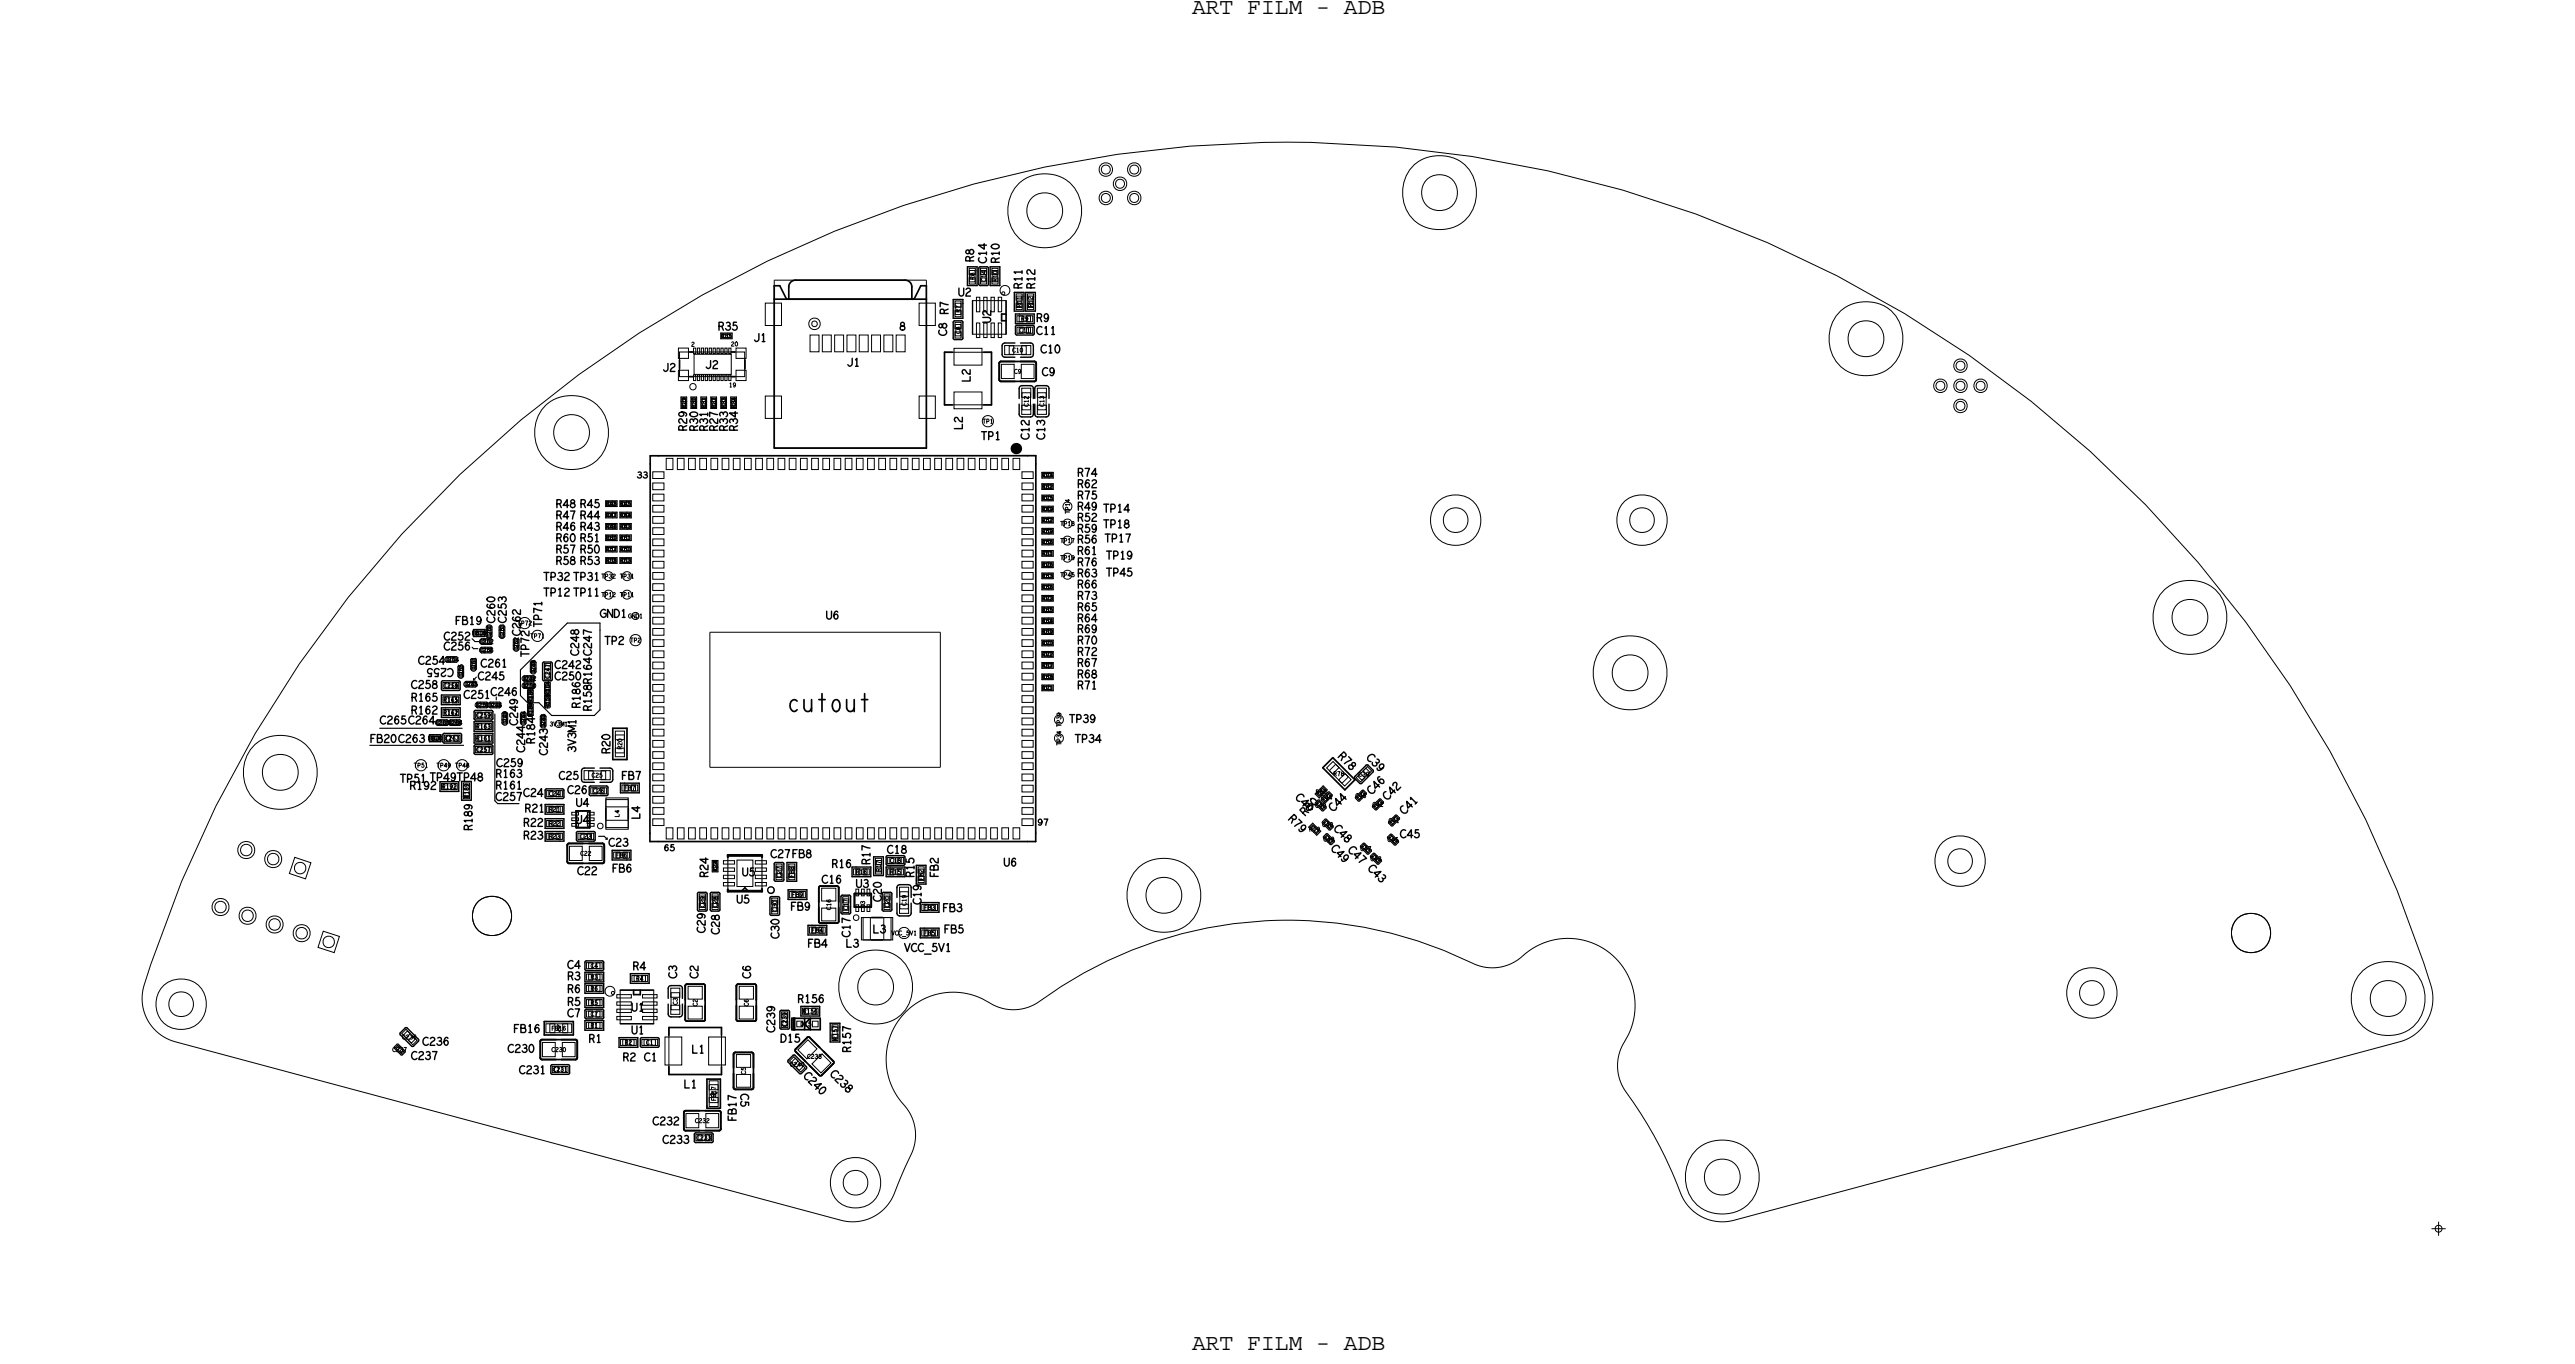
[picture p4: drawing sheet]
<svg xmlns="http://www.w3.org/2000/svg" width="230mm" height="122mm" viewBox="0 0 230 122" stroke-linecap="round" stroke-linejoin="round" font-family="sans-serif">
<defs><g id="words">
<g font-size="2.1">
<text x="106.5" y="1.2">ART FILM - ADB</text>
<text x="106.5" y="120.6">ART FILM - ADB</text>
</g>
<text font-size="1.6" x="70.3" y="63.6">cutout</text>
<g font-size=".7">
<text x="89.3" y="23.5" transform="rotate(-90 89.3 23.5)">R10</text>
<text x="64.2" y="29.5">R35</text>
<text x="91.3" y="25.8" transform="rotate(-90 91.3 25.8)">R11</text>
<text x="92.5" y="25.8" transform="rotate(-90 92.5 25.8)">R12</text>
<text x="92.6" y="28.7">R9</text>
<text x="92.6" y="29.9">C11</text>
<text x="62.4" y="38.5" transform="rotate(-90 62.4 38.5)">R30</text>
<text x="63.3" y="38.5" transform="rotate(-90 63.3 38.5)">R31</text>
<text x="65" y="38.5" transform="rotate(-90 65 38.5)">R33</text>
<text x="65.9" y="38.5" transform="rotate(-90 65.9 38.5)">R34</text>
<text x="93.4" y="39.3" transform="rotate(-90 93.4 39.3)">C13</text>
<text x="96.3" y="45.6">R49 TP14</text>
<text x="96.3" y="49.5">R61</text>
<text x="96.3" y="53.6">R73</text>
<text x="96.3" y="51.5">R63</text>
<text x="96.3" y="61.6">R71</text>
<text x="36.6" y="70.5">R192</text>
<text x="44.3" y="70.5">R161</text>
<text x="44.3" y="69.5">R163</text>
<text x="47.8" y="66.5" transform="rotate(-90 47.8 66.5)">R184</text>
<text x="51.5" y="67.2" transform="rotate(-90 51.5 67.2)">3V3M1</text>
<text x="115.7" y="71.3" transform="rotate(45 115.7 71.3)">C 4 0</text>
<text x="119.5" y="67.6" transform="rotate(45 119.5 67.6)">R 7 8</text>
<text x="122.1" y="67.7" transform="rotate(45 122.1 67.7)">C 3 9</text>
<text x="122.6" y="71" transform="rotate(-45 122.6 71)">C 4 6</text>
<text x="124" y="71.5" transform="rotate(-45 124 71.5)">C 4 2</text>
<text x="46.8" y="73.8">R22</text>
<text x="46.8" y="75">R23</text>
<text x="46.9" y="72.5">R21</text>
<text x="74.3" y="77.5">R16</text>
<text x="77.8" y="77.2" transform="rotate(-90 77.8 77.2)">R17</text>
<text x="115.1" y="73.2" transform="rotate(45 115.1 73.2)">R 7 9</text>
<text x="116.6" y="72.9" transform="rotate(-45 116.6 72.9)">R 8 0</text>
<text x="118.9" y="75.9" transform="rotate(45 118.9 75.9)">C 4 9</text>
<text x="119.2" y="72.5" transform="rotate(-45 119.2 72.5)">C 4 4</text>
<text x="119.2" y="74.1" transform="rotate(45 119.2 74.1)">C 4 8</text>
<text x="120.4" y="76" transform="rotate(45 120.4 76)">C 4 7</text>
<text x="122.2" y="77.6" transform="rotate(45 122.2 77.6)">C 4 3</text>
<text x="125.5" y="72.8" transform="rotate(-45 125.5 72.8)">C 4 1</text>
<text x="81.7" y="78.4" transform="rotate(-90 81.7 78.4)">R15</text>
<text x="84.2" y="81.4">FB3</text>
<text x="50.7" y="87.5">R3</text>
<text x="52.6" y="93.1">R1</text>
<text x="74.1" y="96" transform="rotate(45 74.1 96)">C 2 3 8</text>
<text x="71.8" y="96.2" transform="rotate(45 71.8 96.2)">C 2 4 0</text>
</g>
<text font-size=".6" x="56.9" y="42.7">33</text>
<g font-size=".4">
<text x="89.1" y="25.2" transform="rotate(-90 89.1 25.2)">R10</text>
<text x="91.1" y="29.7">C11</text>
<text x="91.3" y="27.4" transform="rotate(-90 91.3 27.4)">R11</text>
<text x="92.3" y="27.4" transform="rotate(-90 92.3 27.4)">R12</text>
<text x="64.4" y="30.2">R35</text>
<text x="61.3" y="36.5" transform="rotate(-90 61.3 36.5)">R29</text>
<text x="62.2" y="36.5" transform="rotate(-90 62.2 36.5)">R30</text>
<text x="63.1" y="36.5" transform="rotate(-90 63.1 36.5)">R31</text>
<text x="64" y="36.5" transform="rotate(-90 64 36.5)">R27</text>
<text x="64.9" y="36.5" transform="rotate(-90 64.9 36.5)">R33</text>
<text x="65.8" y="36.5" transform="rotate(-90 65.8 36.5)">R34</text>
<text x="93.3" y="36.3" transform="rotate(-90 93.3 36.3)">C13</text>
<text x="54.2" y="45.2">R48</text>
<text x="54.2" y="46.2">R47</text>
<text x="54.2" y="47.2">R46</text>
<text x="55.4" y="45.2">R45</text>
<text x="55.4" y="46.2">R44</text>
<text x="55.4" y="47.2">R43</text>
<text x="93.2" y="45.7">R49</text>
<text x="93.2" y="47.6">R59</text>
<text x="93.2" y="44.7">R75</text>
<text x="93.2" y="42.6">R74</text>
<text x="93.2" y="46.7">R52</text>
<text x="93.2" y="43.7">R62</text>
<text x="54.2" y="48.2">R60</text>
<text x="54.2" y="50.3">R58</text>
<text x="54.2" y="49.2">R57</text>
<text x="55.4" y="50.3">R53</text>
<text x="55.4" y="48.2">R51</text>
<text x="55.4" y="49.2">R50</text>
<text x="93.2" y="50.6">R76</text>
<text x="93.2" y="49.6">R61</text>
<text x="93.2" y="48.6">R56</text>
<text x="93.2" y="53.6">R73</text>
<text x="93.2" y="52.6">R66</text>
<text x="93.2" y="51.6">R63</text>
<text x="39.7" y="59.1">C254</text>
<text x="42.2" y="56.7">FB19</text>
<text x="42.5" y="60" transform="rotate(-90 42.5 60)">C261</text>
<text x="42.8" y="58.3">C256</text>
<text x="42.8" y="57.5">C252</text>
<text x="43.9" y="57.1" transform="rotate(-90 43.9 57.1)">C260</text>
<text x="45.1" y="57.1" transform="rotate(-90 45.1 57.1)">C253</text>
<text x="46.3" y="58.2" transform="rotate(-90 46.3 58.2)">C262</text>
<text x="93.2" y="56.6">R69</text>
<text x="93.2" y="54.7">R65</text>
<text x="93.2" y="55.6">R64</text>
<text x="93.2" y="58.6">R72</text>
<text x="93.2" y="59.6">R67</text>
<text x="93.2" y="57.6">R70</text>
<text x="38.9" y="64.7">C265C264</text>
<text x="41.4" y="60.6" transform="rotate(-90 41.4 60.6)">C255</text>
<text x="41.4" y="61.3">C245</text>
<text x="42.4" y="63.2">C251C246</text>
<text x="42.6" y="65.1">R163</text>
<text x="45.3" y="64.8" transform="rotate(-90 45.3 64.8)">C249</text>
<text x="46.6" y="60.8">C242</text>
<text x="46.6" y="61.4">C250</text>
<text x="47" y="64.8" transform="rotate(-90 47 64.8)">C244</text>
<text x="47.6" y="64.1" transform="rotate(-90 47.6 64.1)">R184R186</text>
<text x="47.9" y="60.2" transform="rotate(-90 47.9 60.2)">C248</text>
<text x="48.7" y="65.1" transform="rotate(-90 48.7 65.1)">C243</text>
<text x="49.1" y="63.3" transform="rotate(-90 49.1 63.3)">R158R164 C247</text>
<text x="49.1" y="64.9">3V3M1</text>
<text x="93.2" y="61.6">R71</text>
<text x="93.2" y="60.7">R68</text>
<text x="38.2" y="66.1">FB20 C263</text>
<text x="42.6" y="66.1">R161</text>
<text x="117.6" y="70.9">R80</text>
<text x="118.1" y="71.4">C44</text>
<text x="121.2" y="71.3">C46</text>
<text x="49.1" y="74.9">R23</text>
<text x="49.1" y="72.5">R21</text>
<text x="64.1" y="77.9" transform="rotate(-90 64.1 77.9)">R24</text>
<text x="78.7" y="77.9" transform="rotate(-90 78.7 77.9)">R17</text>
<text x="117" y="74.3">R79</text>
<text x="117.6" y="72.1">C40</text>
<text x="118.2" y="73.8">C48</text>
<text x="118.3" y="75.2">C49</text>
<text x="121.6" y="76">C47</text>
<text x="122.5" y="76.9">C43</text>
<text x="122.7" y="72">C42</text>
<text x="124" y="75.2">C45</text>
<text x="124.1" y="73.5">C41</text>
<text x="76.5" y="78.1">R16</text>
<text x="79.6" y="78.1">R15</text>
<text x="82.6" y="81.2">FB3</text>
<text x="52.8" y="87.5">R3</text>
<text x="35.1" y="93.9">C237</text>
<text x="49.3" y="92">FB16</text>
<text x="52.8" y="91.8">R1</text>
<text x="64" y="98.3" transform="rotate(-90 64 98.3)">FB17</text>
</g>
</g></defs>
<!-- layer: Board Outline -->
<path d="M41.1 42.4a107 107 0 0 1 176.3 46.1 4 4 0 0 1-2.9 4.6l-59.5 15.9a4 4 0 0 1-4.8-2.5 39.5 39.5 0 0 0-5.1-9.4 4 4 0 0 1 .1-4 6 6 0 0 0-1.4-8 6 6 0 0 0-8.1 .6 4 4 0 0 1-4.1 .3 37.6 37.6 0 0 0-39.1 3.7 4 4 0 0 1-4.1-.1 6 6 0 0 0-8 1.4 6 6 0 0 0 .7 8.1 4.1 4.1 0 0 1 .1 4.6l-.8 1.7a6 6 0 0 1-1.4 2.6 4 4 0 0 1-3.8 1l-59.5-15.9a4 4 0 0 1-2.8-5.1 107 107 0 0 1 28.2-45.6zM63.5 56.5h20.6zM63.5 56.5v12zM84.1 56.5v12zM63.5 68.5h20.6z" fill="none" stroke="#000" stroke-width=".09"/>
<g fill="none" stroke="#000" stroke-width=".1">
<path d="M42.2 57.8l.1 .1zM42.2 57.1l.3 .2zM42.3 57.9h.4zM42.5 57.3h.3zM46.5 59.8l4.2-4.1zM46.5 59.8v2.3zM50.7 55.7h2.9zM53.6 55.7v.6zM53.6 56.3v7.1zM33.1 66.6h8.3zM33.9 65.1h7.4zM42.3 60.6v.1z"/>
<path d="M42.3 60.7h.2zM42.6 60.5l-.3 .2zM44.2 71.5l.3 .3zM44.2 63.8v7.7zM44.4 62.3v.2zM44.5 71.8h1.9zM46.5 62.1l.7 .7zM47.2 62.8h1zM48.2 62.8l1.1 1.1zM49.3 63.9h3.8zM53.5 74.7h.5zM53.6 63.4l-.5 .5z"/>
<path d="M54 74.7l.3 .3zM54.1 75h.2zM54.3 74.8v.2z"/>
</g>
<!-- layer: Components -->
<path d="M90.9 40.1h.1" fill="none" stroke="#000" stroke-width="1"/>
<g fill="none" stroke="#000" stroke-width=".15">
<path d="M60.7 32.1v.8zM61.6 33.6h.3zM61.6 31.4h.3zM65.4 33.6h.3zM65.4 31.4h.3zM66.6 32.1v.8zM69.2 26.7v13.3zM69.2 25.5h.5zM69.2 26.7h13.6zM69.2 25.5v1.2zM69.7 25.5l.6 1.2zM70.3 26.7h11.4z"/>
<path d="M70.5 25.6v1.1zM71.1 25h9.8zM71.1 25l-.4 .2-.2 .4M80.9 25l.4 .2 .2 .4M81.5 25.6v1.1zM82.3 25.5h.5zM82.3 25.5l-.6 1.2zM82.8 25.5v1.2zM82.8 26.7v13.3zM84.4 31.5h.7zM84.4 31.5v4.7zM84.4 36.2h.7z"/>
<path d="M87.9 31.5h.7zM87.9 36.2h.7zM88.6 31.5v4.7zM89.3 32.4v1.5zM89.3 33.9l.2 .2M89.5 32.3h1.2zM89.5 34.1h1.2zM89.5 34.1h1.7zM89.5 32.3l-.2 .1M89.5 32.3h1.7zM89.5 28.7h.4zM89.5 28.1v.6z"/>
<path d="M89.5 28.1h.4zM91.2 34.1h1.3zM91.2 32.3h1.3zM92.5 32.3l.1 .1M92.6 33.9l-.1 .2M92.6 32.4v1.5zM42.3 56.2h1zM42.3 56.2v.6zM42.3 56.8h1zM43.3 56.2v.6zM58.1 40.7h.8zM58.1 40.7v.7z"/>
<path d="M58.1 41.4v33zM58.9 40.7h32.9zM69.2 40h13.6zM91.8 40.7h.8zM92.6 41.4v33zM92.6 40.7v.7zM38.4 65.6h1zM38.4 65.6v.6zM38.4 66.2h1zM39.4 65.6v.6zM50.7 75.5v1.5zM50.7 77l.2 .1"/>
<path d="M50.9 77.1h1.2zM50.9 75.3h1.2zM50.9 75.3l-.2 .2M51.5 73.9h1.2zM51.5 72.4v1.5zM51.5 72.4h1.2zM52.1 77.1h1.8zM52.1 75.3h1.8zM52.6 75.3h1.3zM52.6 77.1h1.3zM52.7 72.4v1.5zM53.9 75.3l.1 .2"/>
<path d="M54 77l-.1 .1M54 75.5v1.5zM54.2 72.2v1zM54.8 67.9h1.2zM54.8 65.1h1.2zM54.8 65.1v2.8zM56 65.1v2.8zM56.2 72.2v1zM58.1 75.2h.7zM58.1 74.4v.8zM58.8 75.2h33zM66.6 79.3l-.3 .3z"/>
<path d="M66.6 79.3l.3 .3zM73.2 79.3v1.3zM73.3 79.2h1.5zM73.3 79.2l-.1 .1M74.8 79.2l.2 .1M75 79.3v1.3zM76.4 79.8v1.2zM76.4 79.8h1.5zM77.9 79.8v1.2zM91.8 75.2h.8zM92.6 74.4v.8zM118.2 68.6l2 2z"/>
<path d="M118.2 68.6l.9-.9zM119.1 67.7l2 2zM121.1 69.7l-.9 .9zM48.3 93v1.5zM48.3 94.5l.1 .1M48.4 92.9h1.3zM48.4 94.6h1.3zM48.4 94.6h1.8zM48.4 92.9l-.1 .1M48.4 92.9h1.8zM48.6 92.5h2.6zM48.6 91.3h.2z"/>
<path d="M48.6 91.3v1.2zM48.8 91.3h2.4zM49.8 91.6l.2 .2zM50.2 94.6h1.2zM50.2 92.9h1.2zM51.2 91.3v1.2zM51.4 92.9l.2 .1M51.6 94.5l-.2 .1M51.6 93v1.5zM56.6 88.8h.6zM56.6 88.4v.4zM57.2 88.4v.4z"/>
<path d="M59.8 96h4.7zM59.8 91.8v.7zM59.8 91.8h4.7zM59.8 95.3v.7zM61.1 99.4v1.4zM61.2 88.1v1.2zM61.2 89.3v1.8zM61.2 89.8v1.3zM61.2 91.1l.2 .1M61.3 99.2h1.2zM61.3 99.2l-.2 .2M61.4 87.9h1.5z"/>
<path d="M61.4 91.2h1.5zM61.4 87.9l-.2 .2M62.5 99.2h1.8zM62.9 87.9l.1 .2M63 91.1l-.1 .1M63 99.2h1.3zM63 88.1v1.2zM63 89.3v1.8zM63 89.8v1.3zM63.2 98.8v.2zM63.2 96.4h1.2zM63.2 96.4v2.4z"/>
<path d="M63.2 99h1.2zM63.7 97.6l-.2 .2zM64.3 99.2l.1 .2M64.4 96.4v2.6zM64.4 99.4v1.4zM64.5 91.8v.7zM64.5 95.3v.7zM65.6 95.9v1.3zM65.6 94.2v1.7zM65.6 94.2v1.2zM65.6 97.2l.1 .1M65.7 97.3h1.5z"/>
<path d="M65.7 94h1.5zM65.7 94l-.1 .2M65.8 88.1v1.2zM65.8 89.3v1.8zM65.8 89.8v1.3zM65.8 91.1l.2 .1M66 87.9h1.4zM66 91.2h1.4zM66 87.9l-.2 .2M67.2 94l.1 .2M67.3 97.2l-.1 .1M67.3 95.9v1.3z"/>
<path d="M67.3 94.2v1.7zM67.3 94.2v1.2zM67.4 87.9l.2 .2M67.6 91.1l-.2 .1M67.6 88.1v1.2zM67.6 89.3v1.8zM67.6 89.8v1.3zM70.8 92h.2zM70.8 91h.2zM70.8 91v1zM70.9 91h.1zM70.9 91v1z"/>
<path d="M70.9 92h.1zM71 92h2.3zM71 91v1zM71 91h2.3zM71.1 93.9l.9 .9zM71.1 93.7l1.1-1zM71.1 93.7v.2M71.9 91v1zM71.9 91.5l.5 .5zM72 94.8l1.2 1.3zM72.2 92.7h.2M72.4 95.2l.8 .9z"/>
<path d="M72.4 92.7l.8 .9zM72.4 91l-.5 .5zM72.4 91v1zM73.2 80.6v1.7zM73.2 81.1v1.2zM73.2 82.3l.1 .2M73.2 93.6l1.3 1.2zM73.3 91v1zM73.3 82.5h1.5zM73.4 96.1l1.1-1.1zM73.6 93.9l.9 .9zM74.5 94.8v.2"/>
<path d="M75 80.6v1.7zM75 81.1v1.2zM75 82.3l-.2 .2M76.4 81h1.5zM77.9 82h1zM77.9 84h1zM61.1 100.8l.2 .2M61.3 101h1.2zM62.5 101h1.8zM63 101h1.3zM64.4 100.8l-.1 .2"/>
</g>
<g fill="none" stroke="#000" stroke-width=".09">
<path d="M60.7 31.4h5.9v2.2h-5.9zM61.7 34.4l.2-.1 .2 .1 .1 .1-.1 .2-.2 .1-.2-.1v-.2zM62 31.6h3.4v1.8h-3.4zM69.2 25h13.6zM69.2 25v15zM72.6 28.8l.2-.1 .2 .1 .1 .1-.1 .2-.2 .1-.2-.1v-.2zM82.8 25v15zM84.4 36.2h4.2zM84.4 31.5h4.2zM84.4 31.5v4.7zM85.4 27.1h.5v1h-.5zM85.4 29h.5v1h-.5z"/>
<path d="M86.6 24.2h.6v1h-.6zM86.9 29.9h3zM86.9 26.9h3zM86.9 26.9v3zM87.7 24.2h.5v1h-.5zM88.6 31.5v4.7zM88.7 24.2h.5v1h-.5zM89.6 26.1h.1h.1v.2h-.1h-.1zM89.9 26.9v3zM90.2 30.9h1.5v.8h-1.5zM90.8 26.4h.5v1.1h-.5zM91.1 28.2h1v.5h-1z"/>
<path d="M91.1 29.2h1v.6h-1zM91.3 35.1h.8v1.5h-.8zM91.9 26.4h.5v1.1h-.5zM92.7 35.1h.8v1.5h-.8zM48.7 59.5h.5v1h-.5zM69.2 40h13.6zM39.7 70h1v.5h-1zM39.8 62.3h1v.5h-1zM39.8 63.4h1v.5h-1zM39.8 61h1v.5h-1zM39.9 65.7h1v.5h-1zM41.4 70.1h.5v1.1h-.5z"/>
<path d="M42.7 64.7h1v.5h-1zM42.7 65.7h1v.5h-1zM42.7 63.6h1v.5h-1zM42.7 66.7h1v.5h-1zM49.1 74.5h1v.5h-1zM49.1 73.3h1v.5h-1zM49.1 72h1v.5h-1zM49.1 70.6h1v.6h-1zM51.9 74.5h1v.5h-1zM52.6 68.9h1.5v.7h-1.5zM53 70.4h1v.5h-1zM53.5 73.6l.2-.1 .1 .1 .1 .2-.1 .2h-.1h-.2l-.1-.2z"/>
<path d="M54.2 71.4h2zM54.2 71.4v2.5zM54.2 73.9h2zM55 67.3h.8zM55 65.7h.8zM55 65.7v1.6zM55 76.1h1.1v.5h-1.1zM55.8 70.1h1v.5h-1zM55.8 65.7v1.6zM56.2 71.4v2.5zM68.7 79.3l.2-.1 .2 .1 .1 .2-.1 .2-.2 .1-.2-.1-.1-.2zM69.4 77.4h.5v1h-.5z"/>
<path d="M70.5 77.4h.5v1h-.5zM70.8 79.7h1v.5h-1zM76.5 77.6h1v.5h-1zM78.3 76.9h.5v1h-.5zM79.5 76.6h1.1v.5h-1.1zM79.5 77.6h1.1v.5h-1.1zM80.4 79.7h.8v1.5h-.8zM82.1 77.6h.5v1h-.5zM117.2 74l.2-.2zM117.4 73.8l.4 .4zM117.8 70.8l.4-.4zM117.9 71.6l.5 .5z"/>
<path d="M118.2 70.4l.2 .2zM118.3 71.3l.4-.4zM118.4 73.5l.2-.2zM118.5 74.9l.2-.3zM118.6 73.3l.4 .5zM118.7 74.6l.4 .5zM118.8 68.8l1.2 1.2zM118.8 68.8l.6-.5zM119.4 68.3l1.1 1.1zM120.5 69.4l-.5 .6zM121.3 71.2l.4-.4zM121.7 70.8l.3 .2z"/>
<path d="M122 75.5l.4 .4zM122.1 68.6l.3 .4-.7 .7-.3-.4zM122.9 76.4l-.2 .2zM122.9 76.4l.4 .4zM123.3 71.5l-.5 .5zM123.3 71.5l.2 .3zM124.2 74.9l.2-.2zM124.4 74.7l.4 .4zM124.7 73l-.4 .4zM124.7 73l.2 .2zM35.4 93.7l.2-.3zM35.6 93.4l.4 .5z"/>
<path d="M36.1 92.5l.3-.4 .7 .7-.3 .4zM49.1 91.5h1.6zM49.1 91.5v.8zM49.1 92.3h1.6zM49.6 95.3h1v.5h-1zM50.7 91.5v.8zM52.6 87h1v.5h-1zM52.6 91.3h1v.6h-1zM52.6 88h1v.6h-1zM52.6 89.3h1v.5h-1zM52.6 90.3h1v.5h-1zM52.6 86h1v.5h-1z"/>
<path d="M54.7 88.6h.1h.1v.2h-.1h-.1zM55.4 91.4h3zM55.4 88.4v3zM55.4 88.4h3zM55.7 92.9h1v.5h-1zM56.7 87.2h1v.5h-1zM57.6 92.9h1v.5h-1zM58.4 88.4v3zM59.8 96h4.7zM59.8 91.8v4.2zM59.8 91.8h4.7zM60 88.7h.7v1.5h-.7z"/>
<path d="M62.5 80h.5v1.1h-.5zM63.4 96.9h.8zM63.4 96.9v1.6zM63.4 98.5h.8zM63.7 80h.5v1.1h-.5zM64.2 96.9v1.6zM64.5 91.8v4.2zM69 80.4h.5v1h-.5zM69.9 90.6h.5v1h-.5zM70.7 94.9l.4-.4 .7 .8-.4 .3zM71.9 90.1h1v.5h-1zM72.6 82.8h1v.5h-1z"/>
<path d="M74.4 91.7h.5v1.1h-.5zM75.3 80.3h.6v1h-.6zM76.3 81.8l.2-.1 .2 .1 .1 .2-.1 .1-.2 .1-.2-.1v-.1zM77.1 82v2zM77.1 82h2.5zM77.1 84h2.5zM79 80h.5v1.1h-.5zM79.6 82v2zM82.6 83.1h1v.5h-1zM82.6 80.8h1v.5h-1zM62.4 101.4h1v.5h-1z"/>
<circle cx="72.8" cy="28.9" r=".52"/>
<circle cx="89.8" cy="25.9" r=".44"/>
<circle cx="54.5" cy="88.6" r=".44"/>
</g>
<path d="M65.1 76.4h3zM65.1 76.4v.2zM65.1 79.6h3zM65.1 79.5v.1zM68.1 76.4v.2zM68.1 79.4v.2z" fill="none" stroke="#000" stroke-width=".2"/>
<g fill="none" stroke="#000" stroke-width=".1">
<path d="M60.9 35.8v.7zM60.9 35.5h.5zM60.9 36.5h.5zM60.9 35.5v.3zM61.4 35.8v.7zM61.8 35.8v.7zM61.8 35.5h.5zM61.8 36.5h.5zM61.8 35.5v.3zM62.3 35.8v.7zM62.6 35.5h.6zM62.6 35.5v.3z"/>
<path d="M62.6 35.8v.7zM62.6 36.5h.6zM63.2 35.8v.7zM63.5 35.8v.7zM63.5 35.5h.5zM63.5 36.5h.5zM63.5 35.5v.3zM64 35.8v.7zM64.4 29.8v.5zM64.4 35.5h.5zM64.4 35.5v.3zM64.4 35.8v.7z"/>
<path d="M64.4 36.5h.5zM64.4 30.3h.7zM64.9 35.8v.7zM65.3 35.5v.3zM65.3 35.5h.5zM65.3 35.8v.7zM65.3 36.5h.5zM65.4 29.8v.5zM65.8 35.8v.7zM40 58.7h.2zM40 58.7l-.1 .1M40.2 58.7h.6z"/>
<path d="M40.8 58.7l.1 .1M40.9 59.6v.5zM41 59.5l-.1 .1M42.1 59.5v.2zM42.1 58.9v.6zM42.1 59.7l.1 .1M42.2 58.8l-.1 .1M43.1 57.8h.2zM43.1 57.1h.2zM43.1 57.8l-.1 .1M43.1 57.1l-.1 .1M43.3 57.8h.6z"/>
<path d="M43.3 57.1h.6zM43.5 56v.5zM43.5 56.8l.1 .1M43.6 55.9l-.1 .1M43.9 57.8l.1 .1M44.6 56v.3zM44.6 56.3v.5zM44.6 56.8l.1 .1M44.7 55.9l-.1 .1M45.9 57.7v.3zM45.9 57.2v.5zM45.9 58l.1 .1"/>
<path d="M46 57.1l-.1 .1M47.4 59.7v.3zM47.4 59.2v.5zM47.5 59.1l-.1 .1M54.1 47.8h.7zM54.1 47.8v.5zM54.1 49.8h.7zM54.1 49.8v.5zM54.1 48.8h.7zM54.1 48.8v.5zM54.1 44.7h.7zM54.1 44.7v.5z"/>
<path d="M54.1 45.8h.7zM54.1 45.8v.5zM54.1 46.8h.7zM54.1 46.8v.5zM54.1 48.3h.7zM54.1 50.3h.7zM54.1 49.3h.7zM54.1 45.2h.7zM54.1 46.3h.7zM54.1 47.3h.7zM54.8 47.8h.4zM54.8 49.8h.4z"/>
<path d="M54.8 48.8h.4zM54.8 44.7h.4zM54.8 45.8h.4zM54.8 46.8h.4zM55.2 47.8v.5zM55.2 49.8v.5zM55.2 48.8v.5zM55.2 44.7v.5zM55.2 45.8v.5zM55.2 46.8v.5zM55.4 49.8h.6zM55.4 49.8v.5z"/>
<path d="M55.4 47.8h.6zM55.4 47.8v.5zM55.4 48.8h.6zM55.4 48.8v.5zM55.4 44.7h.6zM55.4 44.7v.5zM55.4 45.8h.6zM55.4 45.8v.5zM55.4 46.8h.6zM55.4 46.8v.5zM55.4 50.3h.6zM55.4 48.3h.6z"/>
<path d="M55.4 49.3h.6zM55.4 45.2h.6zM55.4 46.3h.6zM55.4 47.3h.6zM56 49.8h.4zM56 47.8h.4zM56 48.8h.4zM56 44.7h.4zM56 45.8h.4zM56 46.8h.4zM56.4 49.8v.5zM56.4 47.8v.5z"/>
<path d="M56.4 48.8v.5zM56.4 44.7v.5zM56.4 45.8v.5zM56.4 46.8v.5zM93.1 59.2v.5zM93.1 47.2v.5zM93.1 49.7h.7zM93.1 45.7h.7zM93.1 58.7h.7zM93.1 59.2h.7zM93.1 47.2h.7zM93.1 45.2h.7z"/>
<path d="M93.1 45.2v.5zM93.1 50.7h.7zM93.1 56.7h.7zM93.1 55.7h.7zM93.1 50.2h.7zM93.1 50.2v.5zM93.1 44.2h.7zM93.1 44.2v.5zM93.1 42.2h.7zM93.1 42.2v.5zM93.1 58.2h.7zM93.1 56.2h.7z"/>
<path d="M93.1 56.2v.5zM93.1 52.2h.7zM93.1 52.2v.5zM93.1 54.2h.7zM93.1 54.2v.5zM93.1 55.2h.7zM93.1 55.2v.5zM93.1 51.2h.7zM93.1 51.2v.5zM93.1 49.2h.7zM93.1 48.2h.7zM93.1 48.2v.5z"/>
<path d="M93.1 46.2h.7zM93.1 46.2v.5zM93.1 44.7h.7zM93.1 42.7h.7zM93.1 53.7h.7zM93.1 52.7h.7zM93.1 51.7h.7zM93.1 47.7h.7zM93.1 48.7h.7zM93.1 46.7h.7zM93.1 59.7h.7zM93.1 54.7h.7z"/>
<path d="M93.1 58.2v.5zM93.1 49.2v.5zM93.1 53.2h.7zM93.1 57.2h.7zM93.1 57.2v.5zM93.1 43.2h.7zM93.1 43.2v.5zM93.1 57.7h.7zM93.1 43.7h.7zM93.1 53.2v.5zM93.8 58.2h.3zM93.8 59.2h.3z"/>
<path d="M93.8 50.2h.3zM93.8 44.2h.3zM93.8 42.2h.3zM93.8 53.2h.3zM93.8 56.2h.3zM93.8 52.2h.3zM93.8 54.2h.3zM93.8 55.2h.3zM93.8 51.2h.3zM93.8 43.2h.3zM93.8 49.2h.3zM93.8 47.2h.3z"/>
<path d="M93.8 48.2h.3zM93.8 45.2h.3zM93.8 57.2h.3zM93.8 46.2h.3zM94.1 49.2v.5zM94.1 47.2v.5zM94.1 45.2v.5zM94.1 50.2v.5zM94.1 44.2v.5zM94.1 53.2v.5zM94.1 58.2v.5zM94.1 56.2v.5z"/>
<path d="M94.1 59.2v.5zM94.1 52.2v.5zM94.1 54.2v.5zM94.1 55.2v.5zM94.1 51.2v.5zM94.1 48.2v.5zM94.1 46.2v.5zM94.1 42.2v.5zM94.1 43.2v.5zM94.1 57.2v.5zM39.1 64.3h.3zM39.1 64.3l-.1 .1"/>
<path d="M39.4 64.3h.5zM39.9 64.3l.1 .1M40.3 64.3h.5zM40.3 64.3l-.1 .1M40.8 64.3h.3zM40.9 60.1v.3zM40.9 60.4l.1 .1M41.1 64.3l.1 .1M41.7 60.9h.5zM41.7 60.9l-.1 .1M42.2 60.9h.3zM42.5 60.9l.1 .1"/>
<path d="M42.7 62.7h.3zM42.7 62.7l-.1 .1M43 62.7h.5zM43.5 62.7l.1 .1M43.8 62.7h.6zM43.8 62.7l-.1 .1M44.4 62.7h.2zM44.6 62.7l.1 .1M44.9 64.3v.3zM44.9 63.8v.5zM44.9 64.6l.1 .1M45 63.7l-.1 .1"/>
<path d="M46.5 64.3v.3zM46.5 63.8v.5zM46.5 64.6l.1 .1M46.6 63.7l-.1 .1M46.9 61h.3zM46.9 60.4h.3zM46.9 60.4l-.1 .1M46.9 61l-.1 .1M47.2 61.6h.5zM47.2 61.6v.7zM47.2 62.3v.3zM47.2 62.9h.5z"/>
<path d="M47.2 62.9v.6zM47.2 63.5v.4zM47.2 61h.5zM47.2 60.4h.5zM47.2 62.6h.5zM47.4 60l.1 .1M47.7 61.6v.7zM47.7 62.9v.6zM47.7 61l.1 .1M47.7 60.4l.1 .1M48.3 64v.3zM48.3 64.3v.5z"/>
<path d="M48.3 64.8l.1 .1M48.4 63.9l-.1 .1M48.7 61h.5zM48.7 61v.6zM48.7 61.6v.4zM48.7 62.1h.5zM48.7 62.1v.4zM48.7 62.5v.7zM48.7 62h.5zM48.7 63.2h.5zM49.2 61v.6zM49.2 62.5v.7z"/>
<path d="M63.7 77.5v.4zM63.7 76.9h.5zM63.7 76.9v.6zM63.7 77.9h.5zM64.2 76.9v.6zM65.1 76.5h3zM65.1 79.5h3zM65.1 76.5v3zM68.1 76.5v3zM93.1 61.2h.7zM93.1 61.2v.5zM93.1 60.2h.7z"/>
<path d="M93.1 60.2v.5zM93.1 61.7h.7zM93.1 60.7h.7zM93.8 61.2h.3zM93.8 60.2h.3zM94.1 61.2v.5zM94.1 60.2v.5zM117 73.9l.3-.4zM117.3 73.5l.5 .5zM117.4 74.3l.3 .3zM117.6 70.9l.3 .4zM117.9 71.3l.5-.5z"/>
<path d="M117.9 71.5l.4 .4zM118 72.2l.2 .2zM118 70.5l-.4 .4zM118 70.5l.3-.3zM118 74.3l-.3 .3zM118.1 71.5l.2 .2zM118.2 72.4h.1M118.2 73.4l.2-.2zM118.2 73.4v.1M118.3 70.2l.3 .4zM118.3 74.7l.2-.2zM118.3 74.7v.2"/>
<path d="M118.3 71.1l.4-.3zM118.3 71.7h.2M118.4 73.7l.4 .4zM118.4 73.2h.2M118.5 71.7l.2-.2zM118.5 72.2l-.2 .2zM118.5 74.5h.2M118.6 73.2l.2 .2zM118.7 74.5l.3 .4zM118.7 75.2l.2 .2zM118.8 73.4l.3 .4zM118.8 74.1h.1"/>
<path d="M118.8 70.8h-.1M119.1 73.9l-.2 .2zM121.2 71.3l.2 .2zM121.4 71l.3-.4zM121.4 71.5h.1M121.6 75.6l.2-.3zM121.7 71.3l-.2 .2zM121.7 70.6h.2M121.8 75.3h.2M121.9 70.6l.2 .2zM122 75.3l.2 .2zM122.2 75.5l.4 .4z"/>
<path d="M122.2 76.3h.1M122.5 76.5l.2-.3zM122.5 76.5v.1M122.6 76.1l-.3 .2zM122.7 72l.4-.4zM122.7 72.1l.2 .2zM122.7 76.8l.4 .4zM122.7 76.2h.2M122.9 76.2l.2 .2zM122.9 72.3h.2M123.1 76.4l.4 .4zM123.1 71.6l.2-.2z"/>
<path d="M123.3 71.4h.1M123.4 71.4l.2 .2zM123.4 71.9l-.3 .4zM123.5 77l-.3 .2zM124 74.8l.3-.3zM124 74.8v.1M124.1 73.4l.4-.4zM124.1 73.5l.3 .3zM124.3 74.5h.1M124.4 73.8h.1M124.4 74.5l.4 .4zM124.4 75.3l.2 .2z"/>
<path d="M124.5 73l.2-.2zM124.6 75.5h.2M124.7 72.8h.2M124.9 72.8l.2 .2zM124.9 73.4l-.4 .4zM125 75.3l-.2 .2zM125.1 73v.2M35.3 93.5l.2-.2zM35.3 93.5v.2M35.5 93.8l.3 .4zM35.5 93.3h.1M35.6 93.3l.2 .2z"/>
<path d="M35.8 93.5l.4 .4zM35.8 94.2h.2M36.2 94l-.2 .2z"/>
</g>
<g fill="none" stroke="#000" stroke-width=".13">
<path d="M85.2 28.4h.9zM85.2 26.8h.9zM85.2 26.8v1.6zM85.2 28.8v1.4zM85.2 30.2l.1 .1M85.3 30.3h.6zM85.3 28.7h.6zM85.3 28.7l-.1 .1M85.9 28.7l.2 .1M86.1 30.2l-.2 .1M86.1 26.8v.3zM86.1 27.1v1.3z"/>
<path d="M86.1 28.8v1.4zM86.5 23.8h.8zM86.5 23.8v1.7zM86.5 25.5h.8zM86.9 26.9v3zM87.3 23.8v.4zM87.3 24.2v1.3zM87.5 24v1.4zM87.5 25.4l.1 .1M87.6 25.5h.6zM87.6 23.8h.6zM87.6 23.8l-.1 .2"/>
<path d="M88.2 23.8l.2 .2M88.4 25.4l-.2 .1M88.4 24v1.4zM88.5 25.5h.9zM88.5 25.2v.3zM88.5 23.8h.9zM88.5 23.8v1.4zM89.4 23.8v1.7zM89.6 30.9v.8zM89.6 31.7v.1l.2 .1M89.8 31.9h.9zM89.8 30.6h.9z"/>
<path d="M89.8 30.6l-.2 .1v.2M89.9 26.9v3zM90.7 27.8h.8zM90.7 26.1h.8zM90.7 26.1v1.7zM90.8 28h.3zM90.8 28v.9zM90.8 29.2v.6zM90.8 29.8l.1 .1M90.8 28.9h1.6zM90.9 29.1h1.4zM90.9 29.1l-.1 .1"/>
<path d="M90.9 29.9h1.4zM91.1 34.7v.9zM91.1 36.1v.9zM91.1 37l.1 .2h.1M91.1 28h1.3zM91.2 30.6h.9zM91.2 31.9h.9zM91.3 34.4h.8zM91.3 34.4l-.1 .1-.1 .2M91.3 37.2h.8zM91.5 26.1v.4zM91.5 26.5v1.3z"/>
<path d="M91.7 27.8h.8zM91.7 26.1h.8zM91.7 26.1v1.7zM92.1 34.4l.2 .1 .1 .2M92.1 30.6l.2 .1 .1 .2M92.3 29.1l.1 .1M92.4 37l-.1 .2h-.2M92.4 31.7l-.1 .1-.2 .1M92.4 34.7v.9zM92.4 36.1v.9zM92.4 30.9v.8zM92.4 29.8l-.1 .1"/>
<path d="M92.5 34.7v.9zM92.5 36.1v.9zM92.5 37l.1 .2h.1M92.5 26.1v.4zM92.5 26.5v1.3zM92.7 37.2h.8zM92.7 34.4h.8zM92.7 34.4l-.1 .1-.1 .2M93.5 34.4l.2 .1 .1 .2M93.8 37l-.1 .2h-.2M93.8 34.7v.9zM93.8 36.1v.9z"/>
<path d="M48.5 59.3v1.4zM48.6 59.1h.6zM48.6 59.1l-.1 .2M49.2 59.1l.2 .2M49.4 59.3v1.4zM39.3 70.7h1.3zM39.3 69.8h1.7zM39.3 69.8v.9zM39.5 62.9h1.3zM39.5 64.1h1.6zM39.5 62.1h1.6zM39.5 62.1v.8z"/>
<path d="M39.5 63.2h.3zM39.5 63.2v.9zM39.5 60.9v.7zM39.5 61.6l.1 .1M39.6 61.7h1.4zM39.6 65.6v.7zM39.6 60.8h1.4zM39.6 60.8l-.1 .1M39.6 66.3l.1 .1M39.7 66.4h1.4zM39.7 65.5h1.4zM39.7 65.5l-.1 .1"/>
<path d="M39.8 63.2h1.3zM40.6 70.7h.4zM40.8 62.9h.3zM41 69.8v.9zM41 60.8l.1 .1M41.1 61.6l-.1 .1M41.1 62.1v.8zM41.1 63.2v.9zM41.1 60.9v.7zM41.1 65.5l.2 .1M41.3 66.3l-.2 .1M41.3 71.5h.8z"/>
<path d="M41.3 71.1v.4zM41.3 69.8h.8zM41.3 69.8v1.3zM41.3 65.6v.7zM42.1 69.8v1.7zM42.4 65.3h1.3zM42.4 66.4h1.3zM42.4 64.5h1.7zM42.4 64.5v.8zM42.4 65.5h1.7zM42.4 65.5v.9zM42.4 63.6v.6z"/>
<path d="M42.4 66.7v.6zM42.4 64.2l.1 .1M42.4 67.3l.1 .1M42.5 64.3h1.4zM42.5 67.4h1.4zM42.5 63.5h1.4zM42.5 66.5h1.4zM42.5 63.5l-.1 .1M42.5 66.5l-.1 .2M43.7 65.3h.4zM43.7 66.4h.4zM43.9 63.5l.2 .1"/>
<path d="M43.9 66.5l.2 .2M44.1 64.2l-.2 .1M44.1 67.3l-.2 .1M44.1 64.5v.8zM44.1 65.5v.9zM44.1 63.6v.6zM44.1 66.7v.6zM48.5 60.7l.1 .1M48.6 60.8h.6zM48.7 75.1h1.3zM48.7 74h1.3zM48.7 72.7h1.7z"/>
<path d="M48.7 74.3h1.7zM48.7 73.1h1.7zM48.7 71.9h.4zM48.7 70.6v.6zM48.7 71.2l.2 .1M48.9 71.3h1.4zM48.9 70.5h1.4zM48.9 70.5l-.2 .1M49.1 71.9h1.3zM49.4 60.7l-.2 .1M50 75.1h.4zM50 74h.4z"/>
<path d="M50.3 70.5l.1 .1M50.4 71.2l-.1 .1M50.4 74.3v.8zM50.4 73.1v.9zM50.4 71.9v.8zM50.4 70.6v.6zM51.5 74.4v.6zM51.5 75l.1 .1M51.6 75.1h1.5zM51.6 74.3h1.5zM51.6 74.3l-.1 .1M52 68.9v.7z"/>
<path d="M52 69.6l.1 .2 .1 .1M52.2 68.6h.9zM52.2 68.6l-.1 .1-.1 .2M52.2 69.9h.9zM52.7 70.3v.6zM52.7 70.9l.1 .2M52.8 70.2h1.4zM52.8 70.2l-.1 .1M52.8 71.1h1.4zM53.1 74.3l.1 .1M53.2 75l-.1 .1M53.2 74.4v.6z"/>
<path d="M53.6 68.6h.9zM53.6 69.9h.9zM54.2 70.2l.1 .1M54.3 70.9l-.1 .2M54.3 70.3v.6zM54.5 68.6l.2 .1 .1 .2M54.7 76.8h1.3zM54.7 76h1.7zM54.7 76v.8zM54.8 69.6l-.1 .2-.2 .1M54.8 68.9v.7zM55.5 70.8h1.6z"/>
<path d="M55.5 70h.3zM55.5 70v.8zM55.8 70h1.3zM56 76.8h.4zM56.4 76v.8zM57.1 70v.8zM62.3 79.8v1.5zM62.5 79.7h.6zM62.5 79.7l-.2 .1M63.1 79.7l.1 .1M63.2 79.8v1.5zM63.5 79.8v1.5z"/>
<path d="M63.6 79.7h.6zM63.6 79.7l-.1 .1M64.2 79.7l.1 .1M64.3 79.8v1.5zM69.2 77.2v1.4zM69.2 78.6l.1 .1M69.3 78.7h.6zM69.3 77h.6zM69.3 77l-.1 .2M69.9 77l.2 .2M70.1 78.6l-.2 .1M70.1 77.2v1.4z"/>
<path d="M70.3 78.4v.3zM70.3 77h.9zM70.3 77v1.4zM70.3 78.7h.9zM70.4 79.5h.4zM70.4 79.5v.8zM70.8 79.5h1.3zM71.2 77v1.7zM72.1 79.5v.8zM75.3 80h.6zM75.3 80l-.1 .1M75.9 80l.1 .1"/>
<path d="M76.2 78.3h1.6zM76.2 77.5h.3zM76.2 77.5v.8zM76.5 77.5h1.3zM77.8 77.5v.8zM78.1 78.2h.9zM78.1 76.5h.9zM78.1 76.5v1.7zM78.9 79.8v1.5zM79 76.5v.4zM79 76.9v1.3zM79 79.7h.6z"/>
<path d="M79 79.7l-.1 .1M79.2 78.3h1.7zM79.2 77.5h.4zM79.2 77.5v.8zM79.2 76.6v.6zM79.2 77.2l.1 .1M79.3 77.3h1.5zM79.3 76.4h1.5zM79.3 76.4l-.1 .2M79.6 77.5h1.3zM79.6 79.7l.1 .1M79.7 79.8v1.5z"/>
<path d="M80.2 79.3v.9zM80.4 79h.8zM80.4 79l-.2 .1v.2M80.8 76.4l.1 .2M80.9 77.2l-.1 .1M80.9 77.5v.8zM80.9 76.6v.6zM81.2 79l.2 .1v.2M81.4 79.3v.9zM81.9 79h.9zM81.9 78.6v.4zM81.9 77.3h.9z"/>
<path d="M81.9 77.3v1.3zM82.8 77.3v1.7zM121.1 69.5l.4 .5zM121.1 69.4l1-1zM121.1 69.4v.1M121.5 70h.2M122.7 69l-1 1zM35.8 92.3l.4-.5zM35.8 92.4l1 1zM35.8 92.3v.1M36.2 91.8h.2M36.4 91.8l1 1z"/>
<path d="M36.8 93.4h.2M37.4 92.8v.2M37.4 93l-.4 .4zM49.2 95.2v.6zM49.2 95.8l.2 .2M49.4 95.1h1.4zM49.4 95.1l-.2 .1M49.4 96h1.4zM50.8 95.1l.1 .1M50.9 95.8l-.1 .2M50.9 95.2v.6zM52.3 88.7h1.3z"/>
<path d="M52.3 90h1.3zM52.3 87.7h1.7zM52.3 92h1.7zM52.3 87.9h1.7zM52.3 87.9v.8zM52.3 89.1h1.7zM52.3 89.1v.9zM52.3 86.9h.3zM52.3 86.9v.8zM52.3 91.2h.3zM52.3 91.2v.8zM52.3 90.3v.6z"/>
<path d="M52.3 86v.6zM52.3 90.9l.1 .1M52.3 86.6l.1 .1M52.4 91h1.4zM52.4 86.7h1.4zM52.4 90.2h1.4zM52.4 85.8h1.4zM52.4 90.2l-.1 .1M52.4 85.8l-.1 .2M52.6 86.9h1.4zM52.6 91.2h1.4zM53.6 88.7h.4z"/>
<path d="M53.6 90h.4zM53.8 90.2l.2 .1M53.8 85.8l.2 .2M54 90.9l-.2 .1M54 86.6l-.2 .1M54 87.9v.8zM54 89.1v.9zM54 86.9v.8zM54 91.2v.8zM54 90.3v.6zM54 86v.6zM55.3 93.6h1.7z"/>
<path d="M55.3 92.7h.4zM55.3 92.7v.9zM55.4 91.4h3zM55.4 88.4h3zM55.7 92.7h1.3zM56.3 87.8h1.7zM56.3 87h.4zM56.3 87v.8zM56.7 87h1.3zM57 92.7v.9zM57.2 92.8v.6zM57.2 93.4l.2 .2"/>
<path d="M57.4 93.6h1.4zM57.4 92.7h1.4zM57.4 92.7l-.2 .1M58 87v.8zM58.8 92.7l.1 .1M58.9 93.4l-.1 .2M58.9 92.8v.6zM59.7 89.7v.9zM59.7 88.3v.9zM59.7 90.6l.1 .2h.2M60 88h.7zM60 88l-.2 .1-.1 .2"/>
<path d="M60 90.8h.7zM60.7 88l.2 .1 .1 .2M61 90.6l-.1 .2h-.2M61 89.7v.9zM61 88.3v.9zM62.3 81.3l.2 .1M62.5 81.4h.6zM63.2 81.3l-.1 .1M63.5 81.3l.1 .1M63.6 81.4h.6zM64.3 81.3l-.1 .1M68.8 80.2v1.4z"/>
<path d="M68.8 81.6l.1 .2M68.9 81.8h.7zM68.9 80.1h.7zM68.9 80.1l-.1 .1M69.6 80.1l.1 .1M69.7 81.6l-.1 .2M69.7 80.2v1.4zM69.7 90.4v1.4zM69.7 91.8l.1 .1M69.8 91.9h.6zM69.8 90.3h.6zM69.8 90.3l-.1 .1"/>
<path d="M70.4 80.3h1.7zM70.4 90.3l.2 .1M70.5 94.7l.4-.4zM70.5 94.7v.2M70.5 94.9l1 1zM70.6 91.8l-.2 .1M70.6 90.4v1.4zM70.9 94.3h.2M71.1 94.3l1 1zM71.5 95.9h.1M71.6 89.9h.3zM71.6 89.9v.9z"/>
<path d="M71.6 90.8h1.7zM71.9 89.9h1.4zM72.1 95.3v.2M72.1 95.5l-.5 .4zM72.2 83.5h1.7zM72.2 82.7h.4zM72.2 82.7v.8zM72.6 82.7h1.3zM73.3 89.9v.9zM73.9 82.7v.8zM74.2 93.1h.9zM74.2 91.4h.9z"/>
<path d="M74.2 91.4v1.7zM75.1 91.4v.4zM75.1 91.8v1.3zM75.2 80.1v1.4zM75.2 81.5l.1 .1M75.3 81.6h.6zM76 81.5l-.1 .1M76 80.1v1.4zM78.9 81.3l.1 .1M79 81.4h.6zM79.7 81.3l-.1 .1M80.2 80.7v.9z"/>
<path d="M80.2 81.6v.1l.2 .1M80.4 81.8h.8zM81.4 81.6v.1l-.2 .1M81.4 80.7v.9zM82.3 83.8h1.6zM82.3 81.5h1.6zM82.3 82.9h.3zM82.3 82.9v.9zM82.3 80.6h.3zM82.3 80.6v.9zM82.6 82.9h1.3zM82.6 80.6h1.3z"/>
<path d="M83.9 82.9v.9zM83.9 80.6v.9zM62.1 101.3v.6zM62.1 101.9l.1 .2M62.2 101.2h1.4zM62.2 101.2l-.1 .1M62.2 102.1h1.4zM63.6 101.2l.1 .1M63.7 101.9l-.1 .2M63.7 101.3v.6z"/>
</g>
<!-- layer: Nets -->
<g fill="none" stroke="#000" stroke-width=".09">
<path d="M60.6 33.1h.9v.9h-.9zM60.6 31.1h.9v.9h-.9zM62 33.5h.2v.5h-.2zM62 31.1h.2v.5h-.2zM62.3 33.5h.2v.5h-.2zM62.3 31.1h.2v.5h-.2zM62.7 33.5h.2v.5h-.2zM62.7 31.1h.2v.5h-.2zM63 33.5h.2v.5h-.2zM63 31.1h.2v.5h-.2zM63.4 33.5h.2v.5h-.2zM63.4 31.1h.2v.5h-.2z"/>
<path d="M63.7 33.5h.2v.5h-.2zM63.7 31.1h.2v.5h-.2zM64.1 33.5h.2v.5h-.2zM64.1 31.1h.2v.5h-.2zM64.4 33.5h.2v.5h-.2zM64.4 31.1h.2v.5h-.2zM64.8 33.5h.2v.5h-.2zM64.8 31.1h.2v.5h-.2zM65.1 33.5h.2v.5h-.2zM65.1 31.1h.2v.5h-.2zM65.8 33.1h.9v.9h-.9zM65.8 31.1h.9v.9h-.9z"/>
<path d="M68.4 27.1h1.5v2h-1.5zM68.4 35.4h1.5v2h-1.5zM72.4 29.9h.8v1.5h-.8zM73.5 29.9h.8v1.5h-.8zM74.6 29.9h.8v1.5h-.8zM75.7 29.9h.8v1.5h-.8zM76.8 29.9h.8v1.5h-.8zM77.9 29.9h.8v1.5h-.8zM79 29.9h.8v1.5h-.8zM80.1 29.9h.8v1.5h-.8zM82.2 27.1h1.4v2h-1.4zM82.2 35.4h1.4v2h-1.4z"/>
<path d="M85.3 35h2.5v1.5h-2.5zM85.3 31.1h2.5v1.5h-2.5zM85.4 26.9h.5v.5h-.5zM85.4 27.7h.5v.6h-.5zM85.4 28.8h.5v.5h-.5zM85.4 29.6h.5v.6h-.5zM86.6 24h.6v.5h-.6zM86.6 24.8h.6v.6h-.6zM87.3 26.6h.3v1.3h-.3zM87.3 28.9h.3v1.3h-.3zM87.6 24.8h.6v.6h-.6zM87.6 24h.6v.5h-.6z"/>
<path d="M87.9 28.9h.3v1.3h-.3zM87.9 26.6h.3v1.3h-.3zM88.6 28.9h.3v1.3h-.3zM88.6 26.6h.3v1.3h-.3zM88.7 24.8h.5v.6h-.5zM88.7 24h.5v.5h-.5zM89.2 26.6h.3v1.3h-.3zM89.2 28.9h.3v1.3h-.3zM89.5 32.5h1.1v1.3h-1.1zM89.8 30.9h.8v.8h-.8zM90.8 26.3h.6v.5h-.6zM90.8 27.1h.6v.6h-.6z"/>
<path d="M90.9 29.2h.5v.6h-.5zM90.9 28.2h.5v.6h-.5zM91.3 32.5h1.1v1.3h-1.1zM91.3 30.9h.8v.8h-.8zM91.3 36.2h.8v.8h-.8zM91.3 34.7h.8v.8h-.8zM91.8 29.2h.5v.6h-.5zM91.8 28.2h.5v.6h-.5zM91.8 27.1h.6v.6h-.6zM91.8 26.3h.6v.5h-.6zM92.7 36.2h.8v.8h-.8zM92.7 34.7h.8v.8h-.8z"/>
<path d="M48.7 59.3h.5v.5h-.5zM56.6 54.8l.2-.1 .2 .1 .1 .2-.1 .2-.2 .1-.2-.1-.1-.2zM58.3 56.1h1v.6h-1zM58.3 57.1h1v.6h-1zM58.3 58.1h1v.6h-1zM58.3 45.1h1v.6h-1zM58.3 46.1h1v.6h-1zM58.3 47.1h1v.6h-1zM58.3 54.1h1v.6h-1zM58.3 53.1h1v.6h-1zM58.3 50.1h1v.6h-1zM58.3 49.1h1v.6h-1z"/>
<path d="M58.3 48.1h1v.6h-1zM58.3 44.1h1v.6h-1zM58.3 55.1h1v.6h-1zM58.3 59.1h1v.6h-1zM58.3 43.1h1v.6h-1zM58.3 42.1h1v.6h-1zM58.3 52.1h1v.6h-1zM58.3 51.1h1v.6h-1zM59.5 40.9h.6v1h-.6zM60.5 40.9h.6v1h-.6zM61.5 40.9h.6v1h-.6zM62.5 40.9h.6v1h-.6z"/>
<path d="M63.5 40.9h.6v1h-.6zM64.5 40.9h.6v1h-.6zM65.5 40.9h.6v1h-.6zM66.5 40.9h.6v1h-.6zM67.5 40.9h.6v1h-.6zM68.5 40.9h.6v1h-.6zM69.5 40.9h.6v1h-.6zM70.5 40.9h.6v1h-.6zM71.5 40.9h.6v1h-.6zM72.5 40.9h.6v1h-.6zM73.5 40.9h.6v1h-.6zM74.5 40.9h.6v1h-.6z"/>
<path d="M75.5 40.9h.6v1h-.6zM76.5 40.9h.6v1h-.6zM77.5 40.9h.6v1h-.6zM78.5 40.9h.6v1h-.6zM79.5 40.9h.6v1h-.6zM80.5 40.9h.6v1h-.6zM81.5 40.9h.6v1h-.6zM82.5 40.9h.6v1h-.6zM83.5 40.9h.6v1h-.6zM84.5 40.9h.6v1h-.6zM85.5 40.9h.6v1h-.6zM86.5 40.9h.6v1h-.6z"/>
<path d="M87.5 40.9h.6v1h-.6zM88.5 40.9h.6v1h-.6zM89.5 40.9h.6v1h-.6zM90.5 40.9h.6v1h-.6zM91.3 55.1h1v.6h-1zM91.3 51.1h1v.6h-1zM91.3 43.1h1v.6h-1zM91.3 49.1h1v.6h-1zM91.3 47.1h1v.6h-1zM91.3 48.1h1v.6h-1zM91.3 50.1h1v.6h-1zM91.3 44.1h1v.6h-1z"/>
<path d="M91.3 42.1h1v.6h-1zM91.3 53.1h1v.6h-1zM91.3 58.1h1v.6h-1zM91.3 57.1h1v.6h-1zM91.3 56.1h1v.6h-1zM91.3 59.1h1v.6h-1zM91.3 52.1h1v.6h-1zM91.3 54.1h1v.6h-1zM91.3 46.1h1v.6h-1zM91.3 45.1h1v.6h-1zM26.3 76.6l1.5 .5-.5 1.4-1.4-.5zM39.5 70h.5v.5h-.5z"/>
<path d="M39.6 62.2h.5v.6h-.5zM39.6 61h.5v.5h-.5zM39.6 63.4h.5v.5h-.5zM39.7 65.7h.6v.5h-.6zM40.3 70h.6v.5h-.6zM40.4 62.2h.6v.6h-.6zM40.4 63.4h.6v.5h-.6zM40.4 61h.6v.5h-.6zM40.6 65.7h.5v.5h-.5zM41.4 70.8h.6v.5h-.6zM41.4 69.9h.6v.6h-.6zM42.5 65.7h.6v.5h-.6z"/>
<path d="M42.5 64.6h.6v.6h-.6zM42.5 66.7h.6v.5h-.6zM42.5 63.6h.6v.6h-.6zM43.4 65.7h.5v.5h-.5zM43.4 64.6h.5v.6h-.5zM43.4 63.6h.5v.6h-.5zM43.4 66.7h.5v.5h-.5zM48.7 60.1h.5v.6h-.5zM48.9 70.6h.5v.6h-.5zM48.9 73.3h.5v.5h-.5zM48.9 74.4h.5v.6h-.5zM48.9 72h.5v.6h-.5z"/>
<path d="M49.7 64.5l.2-.1 .3 .1 .1 .2-.1 .2-.3 .1-.2-.1-.1-.2zM49.7 73.3h.6v.5h-.6zM49.7 70.6h.6v.6h-.6zM49.7 74.4h.6v.6h-.6zM49.7 72h.6v.6h-.6zM50.9 75.6h1.1v1.3h-1.1zM51.1 73.6h.6v.2h-.6zM51.1 72.6h.6v.2h-.6zM51.1 73.1h.6v.2h-.6zM51.7 74.4h.5v.6h-.5zM52.2 68.8h.8v.9h-.8zM52.5 73.1h.6v.2h-.6z"/>
<path d="M52.5 73.6h.6v.2h-.6zM52.5 72.6h.6v.2h-.6zM52.5 74.4h.6v.6h-.6zM52.7 75.6h1.1v1.3h-1.1zM52.8 70.4h.5v.5h-.5zM53.7 70.4h.5v.5h-.5zM53.7 68.8h.8v.9h-.8zM54.2 73.3h2v.8h-2zM54.2 71.3h2v.8h-2zM54.9 76.1h.5v.6h-.5zM55 65.3h.8v.8h-.8zM55 66.8h.8v.8h-.8z"/>
<path d="M55.6 70.1h.5v.6h-.5zM55.7 76.1h.6v.6h-.6zM56.4 70.1h.6v.6h-.6zM58.3 62.1h1v.6h-1zM58.3 60.1h1v.6h-1zM58.3 61.1h1v.6h-1zM58.3 63.1h1v.6h-1zM58.3 64.1h1v.6h-1zM58.3 65.1h1v.6h-1zM58.3 66.1h1v.6h-1zM58.3 67.1h1v.6h-1zM58.3 68.1h1v.6h-1z"/>
<path d="M58.3 69.1h1v.6h-1zM58.3 70.1h1v.6h-1zM58.3 71.1h1v.6h-1zM58.3 72.1h1v.6h-1zM58.3 73.1h1v.6h-1zM59.5 73.9h.6v1h-.6zM60.5 73.9h.6v1h-.6zM61.5 73.9h.6v1h-.6zM62.5 79.8h.5v.6h-.5zM62.5 73.9h.6v1h-.6zM63.5 73.9h.6v1h-.6zM63.6 79.8h.6v.6h-.6z"/>
<path d="M64.5 73.9h.6v1h-.6zM64.7 78.8h1v.3h-1zM64.7 76.9h1v.3h-1zM64.7 77.5h1v.3h-1zM64.7 78.2h1v.3h-1zM65.5 73.9h.6v1h-.6zM65.9 76.8h1.4v2.4h-1.4zM66.5 73.9h.6v1h-.6zM67.5 78.8h1v.3h-1zM67.5 76.9h1v.3h-1zM67.5 78.2h1v.3h-1zM67.5 77.5h1v.3h-1z"/>
<path d="M67.5 73.9h.6v1h-.6zM68.5 73.9h.6v1h-.6zM69.4 78h.5v.6h-.5zM69.4 77.2h.5v.5h-.5zM69.5 73.9h.6v1h-.6zM70.5 77.2h.5v.5h-.5zM70.5 78h.5v.6h-.5zM70.5 73.9h.6v1h-.6zM70.6 79.6h.5v.6h-.5zM71.4 79.6h.6v.6h-.6zM71.5 73.9h.6v1h-.6zM72.5 73.9h.6v1h-.6z"/>
<path d="M73.4 79.3h1.3v1.2h-1.3zM73.5 73.9h.6v1h-.6zM74.5 73.9h.6v1h-.6zM75.5 73.9h.6v1h-.6zM76.3 77.6h.5v.6h-.5zM76.5 79.4h.2v.6h-.2zM76.5 73.9h.6v1h-.6zM77 79.4h.2v.6h-.2zM77.2 77.6h.5v.6h-.5zM77.5 79.4h.2v.6h-.2zM77.5 73.9h.6v1h-.6zM78.2 77.5h.6v.6h-.6z"/>
<path d="M78.2 76.7h.6v.5h-.6zM78.5 73.9h.6v1h-.6zM79 79.8h.6v.6h-.6zM79.3 76.6h.6v.5h-.6zM79.3 77.6h.6v.6h-.6zM79.5 73.9h.6v1h-.6zM80.2 76.6h.5v.5h-.5zM80.2 77.6h.5v.6h-.5zM80.4 79.3h.8v.8h-.8zM80.5 73.9h.6v1h-.6zM81.5 73.9h.6v1h-.6zM82.1 77.4h.5v.6h-.5z"/>
<path d="M82.1 78.3h.5v.5h-.5zM82.5 73.9h.6v1h-.6zM83.5 73.9h.6v1h-.6zM84.5 73.9h.6v1h-.6zM85.5 73.9h.6v1h-.6zM86.5 73.9h.6v1h-.6zM87.5 73.9h.6v1h-.6zM88.5 73.9h.6v1h-.6zM89.5 73.9h.6v1h-.6zM90.5 73.9h.6v1h-.6zM91.3 65.1h1v.6h-1zM91.3 61.1h1v.6h-1z"/>
<path d="M91.3 60.1h1v.6h-1zM91.3 70.1h1v.6h-1zM91.3 62.1h1v.6h-1zM91.3 69.1h1v.6h-1zM91.3 71.1h1v.6h-1zM91.3 73.1h1v.6h-1zM91.3 72.1h1v.6h-1zM91.3 67.1h1v.6h-1zM91.3 63.1h1v.6h-1zM91.3 68.1h1v.6h-1zM91.3 66.1h1v.6h-1zM91.3 64.1h1v.6h-1z"/>
<path d="M117.3 73.7l.2 .2-.2 .2-.2-.2zM117.7 74l.2 .3-.2 .2-.2-.2zM117.7 70.9l.2-.2 .2 .2-.2 .2zM118.2 71.4l.2-.2 .2 .2-.2 .2zM118.2 71.9l.2 .2-.2 .2-.2-.2zM118.3 70.4l.2 .2-.2 .2-.2-.2zM118.3 73.5l.2-.2 .2 .2-.2 .2zM118.5 71.1l.3-.3 .2 .3-.2 .2zM118.6 74.6l.2 .2-.2 .2-.2-.2zM118.6 73.8l.3-.2 .2 .2-.2 .2zM119 74.9l.2 .2-.2 .3-.3-.3zM119.1 68l.6 .6-.6 .5-.5-.5z"/>
<path d="M120.2 69.1l.6 .5-.6 .6-.5-.5zM121.2 69.5l.4-.4 .4 .4-.4 .4zM121.2 71.2l.3-.2 .2 .2-.2 .3zM121.6 70.9l.2-.2 .2 .2-.2 .2zM121.7 75.6l.2-.2 .2 .2-.2 .2zM121.8 68.9l.4-.4 .4 .4-.4 .4zM122 76l.3-.2 .2 .2-.2 .2zM122.6 76.5l.2-.2 .2 .2-.2 .2zM122.8 72l.2-.2 .2 .2-.2 .3zM122.9 76.9l.3-.2 .2 .2-.2 .2zM123.3 71.5l.3 .2-.3 .2-.2-.2zM124.2 73.5l.2-.2 .2 .2-.2 .2z"/>
<path d="M124.3 74.6l.3 .2-.3 .2-.2-.2zM124.7 75l.2 .2-.2 .2-.2-.2zM124.8 72.9l.2 .2-.2 .2-.2-.2zM28.9 83.2l1.4 .4-.4 1.5-1.5-.5zM35.3 93.6l.2-.2 .3 .2-.3 .2zM35.7 93.9l.2-.2 .2 .2-.2 .3zM35.9 92.3l.4-.4 .4 .4-.4 .4zM36.5 92.9l.4-.3 .4 .3-.4 .4zM48.5 93.1h1.1v1.3h-1.1zM48.8 91.5h.8v.8h-.8zM49.4 95.3h.5v.5h-.5zM50.2 95.3h.6v.5h-.6z"/>
<path d="M50.3 93.1h1.1v1.3h-1.1zM50.3 91.5h.8v.8h-.8zM52.4 86h.6v.5h-.6zM52.4 89.3h.6v.5h-.6zM52.4 88h.6v.6h-.6zM52.4 90.3h.6v.6h-.6zM52.4 91.3h.6v.6h-.6zM52.4 87h.6v.6h-.6zM53.3 86h.5v.5h-.5zM53.3 89.3h.5v.5h-.5zM53.3 90.3h.5v.6h-.5zM53.3 88h.5v.6h-.5z"/>
<path d="M53.3 87h.5v.6h-.5zM53.3 91.3h.5v.6h-.5zM55.1 90.8h1.3v.3h-1.3zM55.1 88.8h1.3v.3h-1.3zM55.1 89.5h1.3v.3h-1.3zM55.1 90.1h1.3v.3h-1.3zM55.5 92.8h.5v.6h-.5zM56.3 92.8h.6v.6h-.6zM56.5 87.1h.5v.6h-.5zM57.3 87.1h.6v.6h-.6zM57.4 92.8h.5v.6h-.5zM57.4 89.5h1.3v.3h-1.3z"/>
<path d="M57.4 90.1h1.3v.3h-1.3zM57.4 88.8h1.3v.3h-1.3zM57.4 90.8h1.3v.3h-1.3zM58.2 92.8h.6v.6h-.6zM59.4 92.6h1.5v2.5h-1.5zM60 89.8h.8v.8h-.8zM60 88.3h.8v.8h-.8zM61.3 99.5h1.2v1.2h-1.2zM61.5 89.9h1.3v1.1h-1.3zM61.5 88.1h1.3v1.2h-1.3zM62.5 80.7h.5v.6h-.5zM63.1 99.5h1.1v1.2h-1.1z"/>
<path d="M63.3 92.6h1.5v2.5h-1.5zM63.4 96.5h.8v.8h-.8zM63.4 98h.8v.8h-.8zM63.6 80.7h.6v.6h-.6zM65.8 94.2h1.3v1.1h-1.3zM65.8 96h1.3v1.1h-1.3zM66.1 89.9h1.2v1.1h-1.2zM66.1 88.1h1.2v1.2h-1.2zM69 80.2h.5v.6h-.5zM69 81.1h.5v.5h-.5zM69.9 90.4h.5v.5h-.5zM69.9 91.2h.5v.6h-.5z"/>
<path d="M70.6 94.8l.4-.4 .3 .4-.3 .4zM71.2 95.4l.4-.4 .4 .4-.4 .4zM71.2 91.2h.5v.5h-.5zM71.3 93.8l.9-.9 .8 .8-.9 .9zM71.7 90.1h.6v.5h-.6zM72.4 82.8h.5v.6h-.5zM72.6 95l.9-.9 .8 .8-.9 .9zM72.6 90.1h.5v.5h-.5zM72.6 91.2h.5v.5h-.5zM73.2 82.8h.6v.6h-.6zM73.4 81.1h1.3v1.2h-1.3zM74.4 91.5h.5v.6h-.5z"/>
<path d="M74.4 92.4h.5v.5h-.5zM75.3 81h.6v.5h-.6zM75.3 80.1h.6v.6h-.6zM76.5 80.8h.2v.6h-.2zM77 82h.8v2h-.8zM77 80.8h.2v.6h-.2zM77.5 80.8h.2v.6h-.2zM79 82h.8v2h-.8zM79 80.7h.6v.6h-.6zM80.4 80.8h.8v.8h-.8zM82.4 80.8h.5v.5h-.5zM82.4 83.1h.5v.5h-.5z"/>
<path d="M83.2 80.8h.6v.5h-.6zM83.2 83.1h.6v.5h-.6zM62.2 101.4h.5v.5h-.5zM63.1 101.4h.5v.5h-.5z"/>
<circle cx="93.4" cy="18.8" r="1.61"/>
<circle cx="93.4" cy="18.9" r="3.3"/>
<circle cx="98.8" cy="17.7" r=".4"/>
<circle cx="98.8" cy="15.1" r=".4"/>
<circle cx="98.8" cy="15.2" r=".6"/>
<circle cx="98.8" cy="17.7" r=".6"/>
<circle cx="100.1" cy="16.4" r=".4"/>
<circle cx="100.1" cy="16.4" r=".6"/>
<circle cx="101.4" cy="17.7" r=".4"/>
<circle cx="101.4" cy="15.1" r=".4"/>
<circle cx="101.4" cy="17.7" r=".6"/>
<circle cx="101.4" cy="15.2" r=".6"/>
<circle cx="128.7" cy="17.2" r="3.3"/>
<circle cx="128.7" cy="17.2" r="1.61"/>
<circle cx="51.1" cy="38.7" r="3.3"/>
<circle cx="51.1" cy="38.7" r="1.61"/>
<circle cx="88.3" cy="37.6" r=".5"/>
<circle cx="166.8" cy="30.3" r="1.61"/>
<circle cx="166.8" cy="30.3" r="3.3"/>
<circle cx="173.4" cy="34.5" r=".4"/>
<circle cx="173.4" cy="34.5" r=".6"/>
<circle cx="175.2" cy="36.3" r=".4"/>
<circle cx="175.2" cy="34.5" r=".4"/>
<circle cx="175.2" cy="32.7" r=".4"/>
<circle cx="175.2" cy="34.5" r=".6"/>
<circle cx="175.2" cy="32.7" r=".6"/>
<circle cx="175.2" cy="36.3" r=".6"/>
<circle cx="177" cy="34.5" r=".4"/>
<circle cx="177" cy="34.5" r=".6"/>
<circle cx="46.9" cy="55.7" r=".5"/>
<circle cx="48" cy="56.8" r=".5"/>
<circle cx="54.4" cy="53.1" r=".4"/>
<circle cx="54.4" cy="51.5" r=".4"/>
<circle cx="56" cy="53.1" r=".4"/>
<circle cx="56" cy="51.5" r=".4"/>
<circle cx="56.8" cy="57.2" r=".5"/>
<circle cx="95.4" cy="51.3" r=".4"/>
<circle cx="95.4" cy="46.8" r=".4"/>
<circle cx="95.4" cy="48.3" r=".4"/>
<circle cx="95.4" cy="49.8" r=".4"/>
<circle cx="95.4" cy="45.2" r=".4"/>
<circle cx="130.1" cy="46.5" r="2.27"/>
<circle cx="130.1" cy="46.5" r="1.11"/>
<circle cx="146.8" cy="46.5" r="2.27"/>
<circle cx="146.8" cy="46.5" r="1.11"/>
<circle cx="195.7" cy="55.2" r="3.3"/>
<circle cx="195.7" cy="55.2" r="1.61"/>
<circle cx="22" cy="75.9" r=".51"/>
<circle cx="22" cy="75.9" r=".77"/>
<circle cx="24.4" cy="76.7" r=".51"/>
<circle cx="24.4" cy="76.7" r=".77"/>
<circle cx="25.1" cy="69" r="3.3"/>
<circle cx="25.1" cy="69" r="1.61"/>
<circle cx="26.8" cy="77.6" r=".51"/>
<circle cx="37.6" cy="68.4" r=".5"/>
<circle cx="39.7" cy="68.4" r=".5"/>
<circle cx="41.3" cy="68.4" r=".5"/>
<circle cx="94.6" cy="65.9" r=".4"/>
<circle cx="94.6" cy="64.3" r=".4"/>
<circle cx="104" cy="80" r="1.61"/>
<circle cx="145.7" cy="60.1" r="1.61"/>
<circle cx="145.7" cy="60.1" r="3.3"/>
<circle cx="175.2" cy="76.9" r="2.27"/>
<circle cx="175.2" cy="76.9" r="1.11"/>
<circle cx="16.2" cy="89.7" r="2.27"/>
<circle cx="16.2" cy="89.7" r="1.11"/>
<circle cx="19.7" cy="81" r=".51"/>
<circle cx="19.7" cy="81" r=".77"/>
<circle cx="22.1" cy="81.8" r=".51"/>
<circle cx="22.1" cy="81.8" r=".77"/>
<circle cx="24.5" cy="82.6" r=".51"/>
<circle cx="24.5" cy="82.6" r=".77"/>
<circle cx="27" cy="83.4" r=".51"/>
<circle cx="27" cy="83.4" r=".77"/>
<circle cx="29.4" cy="84.1" r=".51"/>
<circle cx="44" cy="81.8" r="1.76"/>
<circle cx="78.3" cy="88.2" r="3.3"/>
<circle cx="78.3" cy="88.2" r="1.61"/>
<circle cx="80.8" cy="83.3" r=".5"/>
<circle cx="104" cy="80" r="3.3"/>
<circle cx="187" cy="88.7" r="2.27"/>
<circle cx="187" cy="88.7" r="1.11"/>
<circle cx="201.2" cy="83.4" r="1.76"/>
<circle cx="213.5" cy="89.2" r="3.3"/>
<circle cx="213.5" cy="89.2" r="1.61"/>
<circle cx="76.5" cy="105.7" r="2.27"/>
<circle cx="76.5" cy="105.7" r="1.11"/>
<circle cx="153.9" cy="105.2" r="1.61"/>
<circle cx="153.9" cy="105.2" r="3.3"/>
</g>
<!-- layer: Text -->
<g fill="none" stroke="#000" stroke-width=".13">
<path d="M59.7 32.5v.5l-.2 .2-.2-.2M59.9 32.6a.19 .19 0 0 1 .3-.1 .19 .19 0 0 1 .1 .3l-.3 .2-.1 .2h.4M60.9 36.8l.1 .1a.2 .2 0 0 1 0 .3 .2 .2 0 0 1-.3-.2 .2 .2 0 0 1 .2-.2l.5 .1-.1 .3M61 38.4v-.3l-.3-.1v.4h.7M61.4 38l-.4 .2M61.4 37.4v.4l-.2-.1-.3-.2a.19 .19 0 0 0-.2 0 .19 .19 0 0 0 .1 .3M61.7 36.9a.37 .37 0 0 1 .4-.1 .37 .37 0 0 1 .2 .3 .37 .37 0 0 1-.3 .1 .37 .37 0 0 1-.3-.3zM62 37.6a.18 .18 0 0 0-.3-.1 .18 .18 0 0 0 0 .3M62 38.4v-.3h-.3v.3h.7M62.9 37.6a.18 .18 0 0 0-.3-.1 .18 .18 0 0 0 0 .3M62.9 38.4v-.3h-.3l-.1 .3h.8M63.3 37h-.8l.2 .1"/>
<path d="M63.5 32.2v.6l-.2 .1-.2-.1M63.7 32.3a.19 .19 0 0 1 .3-.1 .19 .19 0 0 1 .1 .3l-.3 .2-.1 .2h.4M63.8 38.4v-.3h-.3l-.1 .3h.7M64.1 38l-.3 .2M64.1 37l-.7-.2v.4M64.1 37.4v.4h-.2l-.2-.3a.19 .19 0 0 0-.3 0 .19 .19 0 0 0 .2 .3M64.3 29.2l.3-.1v-.2l-.3-.1v.7M64.7 36.9a.18 .18 0 0 0-.3 0 .18 .18 0 0 0 0 .3M64.7 37.6a.18 .18 0 0 0-.3-.1 .18 .18 0 0 0 0 .3M64.7 38.4v-.3h-.3l-.1 .3h.7M64.9 28.8a.18 .18 0 0 1 .3 0 .18 .18 0 0 1-.1 .3M65.5 37.6a.18 .18 0 0 0-.2-.1 .18 .18 0 0 0 0 .3"/>
<path d="M65.6 38.4l-.1-.3h-.2l-.1 .3h.7M65.7 36.8v.5l-.5-.4h.7M65.8 28.8h-.2l-.1 .3a.23 .23 0 0 1 .4 .1 .23 .23 0 0 1-.1 .3 .23 .23 0 0 1-.3-.1M67.8 29.8v.6l-.2 .1-.2-.1M68.1 30.5h.3M68.1 29.9l.1-.1v.7M76.2 32v.6l-.2 .1-.2-.1M76.5 32.7h.2M76.5 32.1l.1-.1v.7M80.5 28.9l.1 .2a.22 .22 0 0 1 .3 .1 .22 .22 0 0 1-.2 .3 .22 .22 0 0 1-.2-.2l.1-.2a.17 .17 0 0 0 .2-.1 .17 .17 0 0 0-.1-.2 .17 .17 0 0 0-.2 .1zM84 29a.17 .17 0 0 0-.1 .2 .17 .17 0 0 0 .2 .1 .17 .17 0 0 0 .1-.2 .19 .19 0 0 1 .3-.2 .2 .2 0 0 1 0 .4 .19 .19 0 0 1-.3-.1v-.3zM84.4 28v-.3l-.3-.1-.1 .4h.7"/>
<path d="M84.5 29.5a.32 .32 0 0 1-.2 .5 .32 .32 0 0 1-.3-.5M84.7 27.6l-.3 .2M84.7 27.2l-.7-.2v.4M85.7 25.7v.5a.21 .21 0 0 0 .2 .2 .21 .21 0 0 0 .2-.2v-.5M86 37.9v.4h-.7M86 37.3v.4l-.2-.1-.2-.3a.19 .19 0 0 0-.3 .1 .19 .19 0 0 0 .1 .3M86.4 25.9a.19 .19 0 0 1 .2-.2 .19 .19 0 0 1 .1 .3l-.3 .2-.1 .2h.4M86.4 22.4a.17 .17 0 0 0-.1 .2 .17 .17 0 0 0 .3 .1 .17 .17 0 0 0 .1-.2 .19 .19 0 0 1 .2-.2 .2 .2 0 0 1 0 .4 .19 .19 0 0 1-.2-.2l-.1-.2zM86.7 23.3v-.3l-.3-.1-.1 .4h.7M86.7 33.6v.4h-.7M86.7 33v.4h-.2l-.2-.3a.19 .19 0 0 0-.3 0 .19 .19 0 0 0 .1 .3M87 22.9l-.3 .2"/>
<path d="M87.7 38.6h.5M87.8 28.4h.6a.21 .21 0 0 1 .2 .2 .21 .21 0 0 1-.2 .2h-.6M88 38.6v.7M88 21.8v.5l-.5-.4h.7M88.1 23a.32 .32 0 0 1-.3 .5 .32 .32 0 0 1-.3-.5M88.2 22.6h-.7l.1 .1M88.2 22.5v.2M88.4 39l.3-.1 .1-.1-.1-.2h-.3v.7M88.6 27.8v.4l-.3-.1-.2-.3a.19 .19 0 0 0-.3 .1 .19 .19 0 0 0 .2 .2M88.6 21.9a.37 .37 0 0 1 .4-.1 .37 .37 0 0 1 .3 .3 .37 .37 0 0 1-.4 .1 .37 .37 0 0 1-.3-.3zM89 23.4l-.1-.3h-.2l-.1 .3h.7M89.1 39.3h.2"/>
<path d="M89.1 38.7l.1-.1v.7M89.3 22.6h-.7l.1 .1M91 25.7v-.3l-.3-.1-.1 .4h.7M91.3 24.3h-.7l.2 .1M91.3 24.9h-.7l.2 .1M91.9 38.7a.32 .32 0 0 1-.3 .5 .32 .32 0 0 1-.3-.4M92 38.4h-.7l.1 .1M92 38.3v.2M92 37.6v.4l-.2-.1-.2-.3a.19 .19 0 0 0-.3 .1 .19 .19 0 0 0 .1 .2M92.1 25.7v-.3l-.2-.1-.1 .4h.7M92.5 24.9h-.7l.1 .1M92.5 24.1v.4l-.2-.1-.2-.3a.19 .19 0 0 0-.3 .1 .19 .19 0 0 0 .1 .3"/>
<path d="M92.7 28.4h.3l.1-.3-.4-.1v.7M93 37.7a.18 .18 0 0 0-.3-.1 .18 .18 0 0 0 0 .3M93.1 29.2a.32 .32 0 0 0-.4 .3 .32 .32 0 0 0 .4 .3h.1M93.3 38.7a.32 .32 0 0 1-.3 .5 .32 .32 0 0 1-.3-.4M93.4 38.4h-.7l.1 .1M93.4 29.3l.1-.1v.7M93.5 30.9a.32 .32 0 0 0-.5 .3 .32 .32 0 0 0 .5 .3v-.1M93.6 32.9a.32 .32 0 0 0-.4 .3 .32 .32 0 0 0 .4 .3h.1M93.7 28.3v.1a.21 .21 0 0 1-.4-.1 .2 .2 0 0 1 .2-.2 .2 .2 0 0 1 .2 .2l-.1 .4h-.2M93.8 31.5h.2M93.8 31l.1-.2v.7M94 29.3l.1-.1v.7"/>
<path d="M94.2 33.1v.1a.2 .2 0 0 1-.4 0 .2 .2 0 0 1 .2-.3 .2 .2 0 0 1 .2 .2l-.1 .4h-.2M94.4 30.8a.33 .33 0 0 1 .3 .4 .33 .33 0 0 1-.3 .3 .47 .47 0 0 1 0-.7zM37.9 58.7a.32 .32 0 0 0-.5 .3 .32 .32 0 0 0 .5 .3v-.1M38.1 58.7a.19 .19 0 0 1 .3-.1 .19 .19 0 0 1 0 .3l-.3 .2v.2h.4M38.6 59.8a.23 .23 0 0 0-.3-.1 .23 .23 0 0 0 0 .4 .23 .23 0 0 0 .3 0l-.1 .3h-.2M39 58.6h-.2l-.1 .3a.23 .23 0 0 1 .4 .1 .23 .23 0 0 1-.1 .3 .23 .23 0 0 1-.3-.1M39.3 59.8a.23 .23 0 0 0-.4-.1 .23 .23 0 0 0 0 .4 .23 .23 0 0 0 .3 0v.3h-.3M39.4 59.7h.5l-.1 .2-.3 .2a.19 .19 0 0 0 .1 .3 .19 .19 0 0 0 .2-.1M39.7 59.1h-.4l.3-.5v.7M40 59.8a.32 .32 0 0 1 .5 .3 .32 .32 0 0 1-.5 .3M40.2 57.4a.32 .32 0 0 0-.5 .3 .32 .32 0 0 0 .4 .3h.1M40.2 56.5a.32 .32 0 0 0-.5 .3 .32 .32 0 0 0 .4 .3h.1"/>
<path d="M40.4 57.5a.19 .19 0 0 1 .2-.1 .19 .19 0 0 1 .1 .2l-.3 .2v.3h.4M40.4 56.6a.19 .19 0 0 1 .2-.1 .19 .19 0 0 1 .1 .3l-.3 .2v.2h.4M40.8 55.4h.2M41.2 55.1h-.4v.7M41.3 57.4h-.2l-.1 .3a.23 .23 0 0 1 .3 0 .23 .23 0 0 1 0 .4 .23 .23 0 0 1-.3-.1M41.3 56.5h-.2l-.1 .3a.23 .23 0 0 1 .3 0 .23 .23 0 0 1 0 .4 .23 .23 0 0 1-.3-.1M41.4 55.4h.3l.1 .2-.1 .2h-.3v-.7h.3v.1v.2M41.6 56.6a.19 .19 0 0 1 .3-.1 .19 .19 0 0 1 0 .3l-.2 .2-.1 .2h.4M41.9 57.4a.34 .34 0 0 0-.3 .3 .34 .34 0 0 0 .3 .3 .21 .21 0 0 0 0-.3 .21 .21 0 0 0-.3 .1M42.1 55.8h.2M42.1 55.2l.1-.1v.7M43 55.3l-.1 .2a.2 .2 0 0 1-.3-.1 .2 .2 0 0 1 .2-.3 .2 .2 0 0 1 .2 .2l-.1 .5-.3-.1"/>
<path d="M43.5 58.9a.32 .32 0 0 0-.5 .3 .32 .32 0 0 0 .4 .3h.1M43.5 53.5a.37 .37 0 0 1 .4-.2 .37 .37 0 0 1 .3 .3 .37 .37 0 0 1-.4 .2 .37 .37 0 0 1-.3-.3zM43.6 54h-.1a.34 .34 0 0 0 .4 .3 .34 .34 0 0 0 .3-.2 .21 .21 0 0 0-.3-.1 .21 .21 0 0 0 0 .3M43.7 59a.19 .19 0 0 1 .2-.1 .19 .19 0 0 1 .1 .3l-.3 .2v.2h.4M44.1 55.1a.32 .32 0 0 1-.2 .5 .32 .32 0 0 1-.3-.4M44.2 54.6v.4l-.2-.1-.2-.3a.19 .19 0 0 0-.3 .1 .19 .19 0 0 0 .1 .2M44.5 54v.3h.3a.23 .23 0 0 1 .1-.3 .23 .23 0 0 1 .3 0 .23 .23 0 0 1-.1 .4M44.6 59v-.1a.34 .34 0 0 0-.3 .3 .34 .34 0 0 0 .3 .4 .21 .21 0 0 0 0-.4 .21 .21 0 0 0-.3 .1M44.9 53.6a.22 .22 0 0 1 .2-.3 .22 .22 0 0 1 .2 .2 .22 .22 0 0 1-.2 .3M44.9 53.5a.18 .18 0 0 0-.3-.1 .18 .18 0 0 0 0 .3M45 59.6h.2M45 59l.1-.1v.7"/>
<path d="M45.1 55.1a.32 .32 0 0 1-.2 .5 .32 .32 0 0 1-.3-.4M45.2 54.6v.4l-.2-.1-.2-.3a.19 .19 0 0 0-.3 .1 .19 .19 0 0 0 .2 .2M45.9 55.1l-.1 .1a.34 .34 0 0 0 .3 .3 .34 .34 0 0 0 .4-.3 .21 .21 0 0 0-.3-.1 .21 .21 0 0 0 0 .4M46.4 56.3a.32 .32 0 0 1-.2 .5 .32 .32 0 0 1-.3-.5M46.5 54.5v.4l-.2-.1-.2-.3a.19 .19 0 0 0-.3 .1 .19 .19 0 0 0 .1 .3M46.5 55.7v.4l-.2-.1-.2-.3a.19 .19 0 0 0-.3 .1 .19 .19 0 0 0 .1 .3M46.6 58.2v.4M46.6 58.4h.7M47 58l-.1-.3-.1-.1-.2 .1v.3h.7M47.3 57.2l-.7-.2v.4M47.3 56.4v.4l-.2-.1-.2-.3a.19 .19 0 0 0-.3 .1 .19 .19 0 0 0 .1 .3M47.7 55.5v.5"/>
<path d="M47.7 55.7h.7M48.1 55.3v-.3l-.2-.1-.2 .1v.3h.7M48.4 53.9h-.7l.2 .1M48.4 54.5l-.7-.2v.4M48.4 53.8v.2M48.6 51.1h.5M48.6 52.5h.5M48.8 51.1v.7M48.8 52.5v.7M49.3 51.6l.3-.1v-.1v-.2l-.3-.1v.7M49.3 52.9h.3v-.2v-.1l-.3-.1v.7M49.8 45h.3v-.3l-.3-.1v.7"/>
<path d="M49.8 48.1l.3-.1v-.2l-.3-.1v.7M49.8 50.1l.3-.1v-.2l-.3-.1v.7M49.8 49.1l.3-.1v-.2l-.3-.1v.7M49.8 46h.3v-.3h-.3v.7M49.8 47h.3v-.2l-.3-.1v.7M49.9 51.2a.18 .18 0 0 1 .3 0 .18 .18 0 0 1-.1 .3M49.9 53.2h.3M49.9 52.7l.2-.2v.7M50 45l.2 .3M50 48.1l.2 .3M50 50.1l.2 .3M50 49.1l.2 .3"/>
<path d="M50 46l.2 .4M50 47l.2 .4M50 51.5a.22 .22 0 0 1 .3 .2 .22 .22 0 0 1-.2 .2 .22 .22 0 0 1-.3-.2M50.1 59.1a.32 .32 0 0 0-.5 .3 .32 .32 0 0 0 .5 .3v-.1M50.3 59.1a.19 .19 0 0 1 .2-.1 .19 .19 0 0 1 .1 .3l-.3 .2v.2h.4M50.5 51.3a.19 .19 0 0 1 .3-.2 .19 .19 0 0 1 0 .3l-.3 .2v.2h.4M50.5 52.7a.19 .19 0 0 1 .3-.2 .19 .19 0 0 1 0 .3l-.3 .2v.2h.4M50.7 49.7h-.2l-.1 .3a.23 .23 0 0 1 .4 .1 .23 .23 0 0 1-.1 .3 .23 .23 0 0 1-.3-.1M50.7 48.7h-.2l-.1 .3a.23 .23 0 0 1 .4 .1 .23 .23 0 0 1-.1 .3 .23 .23 0 0 1-.3-.1M50.7 47.8v-.1a.34 .34 0 0 0-.3 .3 .34 .34 0 0 0 .3 .4 .21 .21 0 0 0 0-.4 .21 .21 0 0 0-.3 .1M50.8 45.1h-.5l.4-.5v.7M50.8 46.2h-.5l.4-.5v.7"/>
<path d="M50.8 47.2h-.5l.4-.5v.7M51 48.7h.4l-.2 .7M51 45.7h.4l-.2 .7M51 44.7l.1 .2a.22 .22 0 0 1 .3 .1 .22 .22 0 0 1-.2 .3 .22 .22 0 0 1-.2-.1l.1-.2a.17 .17 0 0 0 .3-.1 .17 .17 0 0 0-.1-.3 .17 .17 0 0 0-.3 .1zM51 49.8l.1 .2a.22 .22 0 0 1 .3 .1 .22 .22 0 0 1-.2 .3 .22 .22 0 0 1-.2-.2l.1-.2a.17 .17 0 0 0 .3-.1 .17 .17 0 0 0-.1-.2 .17 .17 0 0 0-.3 .1zM51.1 56.3a.17 .17 0 0 0-.1 .2 .17 .17 0 0 0 .2 .1 .17 .17 0 0 0 .1-.2 .19 .19 0 0 1 .3-.1 .19 .19 0 0 1 0 .3 .19 .19 0 0 1-.3-.1v-.2zM51.1 47.7a.33 .33 0 0 1 .3 .3 .33 .33 0 0 1-.3 .4 .47 .47 0 0 1 0-.7zM51.3 51.1h.4M51.3 52.5h.4M51.3 59.5h-.5l.4-.5v.7M51.4 46.8l-.1-.1a.34 .34 0 0 0-.3 .3 .34 .34 0 0 0 .3 .4 .21 .21 0 0 0 0-.4 .21 .21 0 0 0-.3 .1M51.5 59.1a.19 .19 0 0 1 .3-.1 .19 .19 0 0 1 0 .3l-.2 .2-.1 .2h.4"/>
<path d="M51.5 51.1v.7M51.5 52.5v.7M51.5 56.8v.5l-.5-.3h.7M51.6 58a.32 .32 0 0 1-.2 .6 .32 .32 0 0 1-.3-.5M51.7 57.5v.4l-.2-.1-.2-.3a.19 .19 0 0 0-.3 .1 .19 .19 0 0 0 .1 .3M51.9 51.6l.3-.1 .1-.1-.1-.2-.3-.1v.7M51.9 52.9h.3l.1-.2-.1-.1-.3-.1v.7M51.9 45h.3l.1-.3-.4-.1v.7M51.9 50.1l.3-.1 .1-.2-.4-.1v.7M51.9 48.1l.3-.1 .1-.2-.4-.1v.7M51.9 49.1l.3-.1 .1-.2-.4-.1v.7M51.9 46h.3l.1-.3h-.4v.7"/>
<path d="M51.9 47h.3l.1-.2-.4-.1v.7M52.2 50.1l.1 .3M52.2 45l.1 .3M52.2 48.1l.1 .3M52.2 49.1l.1 .3M52.2 46l.1 .4M52.2 47l.1 .4M52.2 59.4v.1a.34 .34 0 0 0 .3 .3 .34 .34 0 0 0 .3-.3 .21 .21 0 0 0-.3 0 .21 .21 0 0 0 .1 .3M52.6 51.2a.18 .18 0 0 1 .3 0 .18 .18 0 0 1-.1 .3M52.6 53.2h.2M52.6 52.7l.1-.2v.7M52.7 58.8v.4l-.5-.3h.7"/>
<path d="M52.7 56.8v.5l-.5-.3h.7M52.7 51.5a.22 .22 0 0 1 .2 .2 .22 .22 0 0 1-.2 .2 .22 .22 0 0 1-.2-.2M52.8 58a.34 .34 0 0 1-.3 .6 .32 .32 0 0 1-.3-.5M52.9 56.5l-.7-.2v.4M52.9 57.5v.4l-.3-.1-.2-.3a.19 .19 0 0 0-.2 .1 .19 .19 0 0 0 .1 .3M52.9 49.7h-.3v.3a.23 .23 0 0 1 .3 .1 .23 .23 0 0 1-.1 .3 .23 .23 0 0 1-.3-.1M52.9 47.7h-.3v.3a.23 .23 0 0 1 .3 .1 .23 .23 0 0 1-.1 .3 .23 .23 0 0 1-.3-.1M52.9 48.7h-.3v.3a.23 .23 0 0 1 .3 .1 .23 .23 0 0 1-.1 .3 .23 .23 0 0 1-.3-.1M53 45.1h-.5l.4-.5v.7M53 46.2h-.5l.4-.5v.7M53 47.2h-.5l.4-.5v.7M53.2 49.8a.18 .18 0 0 1 .3 0 .18 .18 0 0 1-.1 .2"/>
<path d="M53.2 46.7a.18 .18 0 0 1 .3 0 .18 .18 0 0 1-.1 .3M53.2 51.8h.3M53.2 53.2h.3M53.2 51.3l.1-.2v.7M53.2 52.7l.1-.2v.7M53.2 48.4h.3M53.2 47.8l.1-.1v.7M53.3 48.7a.33 .33 0 0 1 .3 .4 .33 .33 0 0 1-.3 .3 .47 .47 0 0 1 0-.7zM53.3 50a.22 .22 0 0 1 .3 .2 .22 .22 0 0 1-.2 .3 .22 .22 0 0 1-.3-.2M53.3 47a.22 .22 0 0 1 .3 .2 .22 .22 0 0 1-.2 .2 .22 .22 0 0 1-.3-.2M53.5 44.6h-.3v.3a.23 .23 0 0 1 .3 .1 .23 .23 0 0 1 0 .3 .23 .23 0 0 1-.4-.1M53.6 46.2h-.5l.4-.5v.7"/>
<path d="M54.1 56.9h.4M54.1 54.5a.32 .32 0 0 0-.4 .3 .32 .32 0 0 0 .4 .3l.1-.3h-.2M54.3 56.9v.7M54.7 57.3l.3-.1 .1-.1-.1-.2h-.3v.7M54.8 54.4v.8l-.5-.8v.8M54.9 54.4a.36 .36 0 0 1 .5 .4 .36 .36 0 0 1-.5 .4zM55.3 57a.19 .19 0 0 1 .3-.1 .19 .19 0 0 1 .1 .2l-.3 .2-.1 .3h.4M55.6 55.2h.3M55.6 54.6l.2-.2v.8M73.9 54.6v.5a.21 .21 0 0 0 .2 .2 .21 .21 0 0 0 .2-.2v-.5M74.9 54.7l-.1-.1a.34 .34 0 0 0-.3 .3 .34 .34 0 0 0 .3 .4 .21 .21 0 0 0 .1-.4 .21 .21 0 0 0-.4 .1M96.4 45.2h.3l.1-.3h-.4v.7"/>
<path d="M96.4 47.2h.3l.1-.3-.4-.1v.8M96.4 44.2h.3l.1-.2-.4-.1v.7M96.4 42.2h.3l.1-.3-.4-.1v.8M96.4 50.2h.3l.1-.3-.4-.1v.8M96.4 49.2h.3l.1-.3-.4-.1v.7M96.4 48.2l.3-.1 .1-.2-.4-.1v.7M96.4 46.2h.3l.1-.3h-.4v.7M96.4 53.2h.3l.1-.3-.4-.1v.8M96.4 56.2l.3-.1 .1-.2-.4-.1v.7M96.4 52.2h.3l.1-.3-.4-.1v.7M96.4 54.2h.3l.1-.3h-.4v.7M96.4 55.2h.3l.1-.3-.4-.1v.8"/>
<path d="M96.4 51.2h.3l.1-.3-.4-.1v.7M96.4 58.2h.3l.1-.3-.4-.1v.8M96.4 59.2h.3l.1-.3-.4-.1v.7M96.4 43.2h.3l.1-.3h-.4v.7M96.4 57.2h.3l.1-.3-.4-.1v.7M96.6 47.2l.2 .4M96.6 44.2l.2 .4M96.6 42.2l.2 .4M96.6 50.2l.2 .4M96.6 48.2l.2 .3M96.6 46.2l.2 .4M96.6 56.2l.2 .3"/>
<path d="M96.6 52.2l.2 .3M96.6 54.2l.2 .4M96.6 55.2l.2 .4M96.6 58.2l.2 .4M96.6 59.2l.2 .3M96.6 43.2l.2 .4M96.6 57.2l.2 .3M97 43.9h.4l-.2 .7M97 41.8h.4l-.2 .8M97 49.8h.4l-.2 .8M97 52.8h.4l-.2 .8M97 57.8h.4l-.2 .8"/>
<path d="M97 56.8h.4l-.2 .7M97.3 46.8h-.2l-.1 .4a.23 .23 0 0 1 .4 0 .23 .23 0 0 1-.1 .3 .23 .23 0 0 1-.3-.1M97.3 47.8h-.2l-.1 .3a.23 .23 0 0 1 .4 .1 .23 .23 0 0 1-.1 .3 .23 .23 0 0 1-.3-.1M97.3 45.9h-.2l-.1 .3a.23 .23 0 0 1 .4 0 .23 .23 0 0 1-.1 .3 .23 .23 0 0 1-.3 0M97.4 48.9h-.1a.34 .34 0 0 0-.3 .3 .34 .34 0 0 0 .3 .3 .21 .21 0 0 0 0-.3 .21 .21 0 0 0-.3 0M97.4 55.9l-.1-.1a.34 .34 0 0 0-.3 .3 .34 .34 0 0 0 .3 .4 .21 .21 0 0 0 0-.3 .21 .21 0 0 0-.3 0M97.4 51.9l-.1-.1a.34 .34 0 0 0-.3 .4 .34 .34 0 0 0 .3 .3 .21 .21 0 0 0 0-.3 .21 .21 0 0 0-.3 0M97.4 53.9h-.1a.34 .34 0 0 0-.3 .3 .34 .34 0 0 0 .3 .3 .21 .21 0 0 0 0-.3 .21 .21 0 0 0-.3 .1M97.4 54.9h-.1a.34 .34 0 0 0-.3 .3 .34 .34 0 0 0 .3 .3 .21 .21 0 0 0 0-.3 .21 .21 0 0 0-.3 .1M97.4 50.9h-.1a.34 .34 0 0 0-.3 .3 .34 .34 0 0 0 .3 .3 .21 .21 0 0 0 0-.3 .21 .21 0 0 0-.3 0M97.4 59.9h-.1a.34 .34 0 0 0-.3 .3 .34 .34 0 0 0 .3 .3 .21 .21 0 0 0 0-.3 .21 .21 0 0 0-.3 .1M97.4 58.9h-.1a.34 .34 0 0 0-.3 .3 .34 .34 0 0 0 .3 .3 .21 .21 0 0 0 0-.3 .21 .21 0 0 0-.3 0"/>
<path d="M97.4 42.9h-.1a.34 .34 0 0 0-.3 .3 .34 .34 0 0 0 .3 .3 .21 .21 0 0 0 0-.3 .21 .21 0 0 0-.3 .1M97.4 45.4h-.5l.4-.5v.7M97.6 58.8h.4l-.2 .7M97.6 46a.19 .19 0 0 1 .3-.1 .19 .19 0 0 1 .1 .2l-.3 .2-.1 .3h.4M97.6 58a.19 .19 0 0 1 .3-.2 .19 .19 0 0 1 .1 .3l-.3 .2-.1 .3h.4M97.6 43a.19 .19 0 0 1 .3-.1 .19 .19 0 0 1 .1 .2l-.3 .2-.1 .3h.4M97.7 59.9v.3a.22 .22 0 0 1 .3 .1 .22 .22 0 0 1-.1 .3 .22 .22 0 0 1-.3-.2l.2-.2a.17 .17 0 0 0 .2-.1 .17 .17 0 0 0-.1-.2 .17 .17 0 0 0-.2 0zM97.7 52.9a.18 .18 0 0 1 .3 0 .18 .18 0 0 1-.1 .3M97.7 50.9a.18 .18 0 0 1 .3 0 .18 .18 0 0 1-.1 .3M97.7 49l.1-.2v.7M97.7 56.9a.33 .33 0 0 1 .3 .3 .33 .33 0 0 1-.3 .3 .47 .47 0 0 1 0-.6zM97.9 43.9h-.2v.3a.23 .23 0 0 1 .3 0 .23 .23 0 0 1-.1 .4 .23 .23 0 0 1-.3-.1"/>
<path d="M97.9 53.9h-.2v.3a.23 .23 0 0 1 .3 0 .23 .23 0 0 1-.1 .3 .23 .23 0 0 1-.3 0M98 49.9h-.1a.34 .34 0 0 0-.3 .3 .34 .34 0 0 0 .3 .3 .21 .21 0 0 0 .1-.3 .21 .21 0 0 0-.4 .1M98 47.9l-.1-.1a.34 .34 0 0 0-.3 .3 .34 .34 0 0 0 .3 .4 .21 .21 0 0 0 .1-.3 .21 .21 0 0 0-.4 0M98 51.9l-.1-.1a.34 .34 0 0 0-.3 .4 .34 .34 0 0 0 .3 .3 .21 .21 0 0 0 .1-.3 .21 .21 0 0 0-.4 0M98 45.1l-.1 .1a.2 .2 0 0 1-.3 0 .2 .2 0 0 1 .2-.3 .2 .2 0 0 1 .2 .2l-.1 .5-.3-.1M98 47.1l-.1 .1a.2 .2 0 0 1-.3 0 .2 .2 0 0 1 .2-.3 .2 .2 0 0 1 .2 .2l-.1 .4h-.3M98 56.1l-.1 .1a.2 .2 0 0 1-.3-.1 .2 .2 0 0 1 .2-.3 .2 .2 0 0 1 .2 .3l-.1 .4-.3-.1M98 42.4h-.4l.3-.6v.8M98 55.4h-.4l.3-.6v.8M98.7 46.4h.4M98.8 47.7h.4M98.9 46.4v.7"/>
<path d="M98.9 49.2h.5M98.9 50.8h.5M99 47.7v.7M99.1 49.2v.7M99.1 50.8v.7M99.3 46.9l.3-.1 .1-.1-.1-.2-.3-.1v.7M99.4 48.1h.3l.1-.2-.1-.2h-.3v.7M99.5 49.6h.4v-.2v-.1l-.4-.1v.7M99.5 51.2l.4-.1v-.1v-.2h-.4v.7M100 47.1h.2M100 46.6l.1-.2v.7M100.1 48.4h.2"/>
<path d="M100.1 47.9l.1-.2v.7M100.2 49.9h.3M100.2 49.4l.2-.2v.7M100.6 46.5v.2a.22 .22 0 0 1 .3 .2 .22 .22 0 0 1-.1 .2 .22 .22 0 0 1-.3-.1l.2-.2a.17 .17 0 0 0 .2-.1 .17 .17 0 0 0-.1-.2 .17 .17 0 0 0-.2 0zM100.6 51.3h-.5l.4-.5v.7M100.6 47.7h.4l-.2 .7M101.1 50.8h-.3v.3a.23 .23 0 0 1 .3 0 .23 .23 0 0 1 0 .3 .23 .23 0 0 1-.4 0M101.2 49.5l-.1 .1a.2 .2 0 0 1-.3 0 .2 .2 0 0 1 .1-.3 .2 .2 0 0 1 .3 .2l-.2 .4h-.2M33.2 66h.2M33.5 65.6h-.3v.7M33.7 65.9l.4 .1 .1 .1-.1 .2h-.4v-.7l.4 .1v.1l-.1 .1M34.4 65.7a.19 .19 0 0 1 .2-.1 .19 .19 0 0 1 .1 .3l-.3 .2v.2h.4"/>
<path d="M34.5 64a.32 .32 0 0 0-.5 .3 .32 .32 0 0 0 .4 .3h.1M34.7 64.1a.19 .19 0 0 1 .2-.1 .19 .19 0 0 1 .1 .2l-.3 .3-.1 .2h.5M35.1 65.6a.33 .33 0 0 1 .3 .4 .33 .33 0 0 1-.3 .3 .47 .47 0 0 1 0-.7zM35.6 64a.34 .34 0 0 0-.3 .3 .34 .34 0 0 0 .2 .4 .21 .21 0 0 0 .1-.4 .21 .21 0 0 0-.3 .1M35.8 69.2h.4M36 69.2v.7M36.1 65.7a.32 .32 0 0 0-.5 .3 .32 .32 0 0 0 .5 .3v-.1M36.2 64h-.3v.3a.23 .23 0 0 1 .3 0 .23 .23 0 0 1 0 .4 .23 .23 0 0 1-.3-.1M36.3 65.7a.19 .19 0 0 1 .3-.1 .19 .19 0 0 1 .1 .3l-.3 .2-.1 .2h.4M36.4 69.6h.4v-.2l-.1-.2h-.3v.7M36.7 70.2l.3-.1 .1-.2-.4-.1v.7M36.8 62.3h.3l.1-.3-.4-.1v.7"/>
<path d="M36.8 63.4h.3l.1-.2-.4-.1v.7M37 64a.32 .32 0 0 0-.5 .3 .32 .32 0 0 0 .5 .3M37.1 62.3l.1 .3M37.1 63.4l.1 .4M37.2 64.1a.19 .19 0 0 1 .3-.1 .19 .19 0 0 1 0 .2l-.2 .3-.1 .2h.4M37.2 60.8a.32 .32 0 0 0-.4 .3 .32 .32 0 0 0 .4 .3h.1M37.3 65.7l-.1-.1a.34 .34 0 0 0-.3 .4 .34 .34 0 0 0 .3 .3 .21 .21 0 0 0 .1-.3 .21 .21 0 0 0-.4 0M37.4 69.2h-.3v.3a.23 .23 0 0 1 .3 0 .23 .23 0 0 1-.1 .4 .23 .23 0 0 1-.3-.1M37.4 69.9l.1-.1v.7M37.5 60.9a.19 .19 0 0 1 .2-.1 .19 .19 0 0 1 .1 .3l-.3 .2-.1 .2h.4M37.5 62.6h.3M37.5 63.8h.3"/>
<path d="M37.5 62.1l.1-.2v.7M37.5 63.2l.1-.1v.7M37.6 65.7a.18 .18 0 0 1 .3 0 .18 .18 0 0 1-.1 .2M37.7 65.9a.22 .22 0 0 1 .2 .2 .22 .22 0 0 1-.2 .3 .22 .22 0 0 1-.2-.2M37.7 69.3l.1-.1v.7M38.2 64h-.1a.34 .34 0 0 0-.3 .3 .34 .34 0 0 0 .3 .4 .21 .21 0 0 0 .1-.4 .21 .21 0 0 0-.4 .1M38.3 70.1v.1a.21 .21 0 0 1-.4-.1 .2 .2 0 0 1 .2-.3 .2 .2 0 0 1 .2 .3l-.1 .4-.2-.1M38.4 60.8h-.3v.3a.23 .23 0 0 1 .3 .1 .23 .23 0 0 1 0 .3 .23 .23 0 0 1-.4-.1M38.4 62a.34 .34 0 0 0-.3 .3 .34 .34 0 0 0 .2 .3 .21 .21 0 0 0 .1-.3 .21 .21 0 0 0-.3 0M38.4 63.2v-.1a.34 .34 0 0 0-.3 .3 .34 .34 0 0 0 .2 .4 .21 .21 0 0 0 .1-.4 .21 .21 0 0 0-.3 .1M38.5 69h.4M38.5 69.9a.19 .19 0 0 1 .3-.1 .19 .19 0 0 1 .1 .3l-.3 .2-.1 .2h.4"/>
<path d="M38.7 63.2a.19 .19 0 0 1 .2-.1 .19 .19 0 0 1 .1 .3l-.3 .2v.2h.4M38.7 69v.8M38.7 60.9l.1 .2a.22 .22 0 0 1 .3 .1 .22 .22 0 0 1-.2 .3 .22 .22 0 0 1-.3-.2l.2-.2a.17 .17 0 0 0 .2-.1 .17 .17 0 0 0-.1-.2 .17 .17 0 0 0-.2 .1zM38.8 64.5h-.4l.3-.5v.7M39 61.9h-.3v.3a.23 .23 0 0 1 .3 .1 .23 .23 0 0 1 0 .3 .23 .23 0 0 1-.4-.1M39.1 69.5l.3-.1 .1-.1-.1-.2-.3-.1v.8M40.1 69.6h-.4l.3-.6v.8M40.7 69.3l-.1 .1a.2 .2 0 0 1-.3 0 .2 .2 0 0 1 .2-.3 .2 .2 0 0 1 .2 .2l-.1 .4h-.3M40.9 69h.4M41.1 69v.8M41.5 69.5l.3-.1 .1-.1-.1-.2-.3-.1v.8M41.6 72.5a.17 .17 0 0 0-.1 .3 .17 .17 0 0 0 .2 0 .17 .17 0 0 0 .1-.2 .19 .19 0 0 1 .3-.1 .19 .19 0 0 1 0 .3 .19 .19 0 0 1-.3-.1l-.1-.2z"/>
<path d="M41.8 71.9h.1a.21 .21 0 0 1-.1 .4 .2 .2 0 0 1-.3-.2 .2 .2 0 0 1 .3-.2l.4 .1-.1 .2M41.9 74.1l-.1-.3-.2-.1-.1 .4h.7M41.9 61.7a.32 .32 0 0 0-.4 .3 .32 .32 0 0 0 .4 .3h.1M42.2 61.8a.19 .19 0 0 1 .2-.1 .19 .19 0 0 1 .1 .3l-.3 .2-.1 .2h.4M42.2 73.7l-.3 .2M42.2 73.3h-.7l.1 .1M42.2 73.2v.2M42.6 69.6h-.5l.3-.6v.8M42.8 69.1v.3a.22 .22 0 0 1 .3 .1 .22 .22 0 0 1-.1 .3 .22 .22 0 0 1-.3-.2l.2-.2a.17 .17 0 0 0 .2-.1 .17 .17 0 0 0-.1-.2 .17 .17 0 0 0-.2 0zM43.1 61.7h-.3v.3a.23 .23 0 0 1 .3 0 .23 .23 0 0 1 0 .4 .23 .23 0 0 1-.4-.1M43.2 60.1a.32 .32 0 0 0-.4 .3 .32 .32 0 0 0 .4 .3v-.1M43.4 60.1a.19 .19 0 0 1 .3-.1 .19 .19 0 0 1 .1 .3l-.3 .2-.1 .2h.4"/>
<path d="M43.4 62.4h.3M43.4 61.8l.2-.1v.7M44.4 61.5a.32 .32 0 0 0-.5 .3 .32 .32 0 0 0 .4 .3l.1-.1M44.4 70.1h.3l.1-.2-.4-.1v.7M44.4 69.1h.3l.1-.3-.4-.1v.8M44.5 60.5h-.5l.3-.5v.7M44.6 61.5a.19 .19 0 0 1 .2-.1 .19 .19 0 0 1 .1 .3l-.3 .2-.1 .2h.5M44.8 70.9a.32 .32 0 0 0-.5 .2 .32 .32 0 0 0 .5 .3M44.9 67.8a.32 .32 0 0 0-.5 .3 .32 .32 0 0 0 .4 .3h.1M45 60h-.3v.3a.23 .23 0 0 1 .3 .1 .23 .23 0 0 1-.1 .3 .23 .23 0 0 1-.3-.1M45 70.9a.19 .19 0 0 1 .3-.1 .19 .19 0 0 1 .1 .3l-.3 .2-.1 .2h.4M45.1 67.9a.19 .19 0 0 1 .2-.1 .19 .19 0 0 1 .1 .3l-.3 .2v.2h.4"/>
<path d="M45.1 69.9l.1-.1v.7M45.1 68.9l.1-.2v.8M45.6 61.9h-.5l.4-.5v.7M45.8 62.5h.1a.2 .2 0 0 1 0 .4 .2 .2 0 0 1-.3-.2 .2 .2 0 0 1 .2-.2l.4 .1v.2M46 70.8h-.3v.3a.23 .23 0 0 1 .3 .1 .23 .23 0 0 1-.1 .3 .23 .23 0 0 1-.3-.1M46 69.9l-.1-.1a.34 .34 0 0 0-.3 .3 .34 .34 0 0 0 .3 .4 .21 .21 0 0 0 .1-.4 .21 .21 0 0 0-.4 .1M46 68.8h-.1a.34 .34 0 0 0-.3 .3 .34 .34 0 0 0 .3 .3 .21 .21 0 0 0 .1-.3 .21 .21 0 0 0-.4 .1M46 67.8h-.2l-.1 .3a.23 .23 0 0 1 .3 0 .23 .23 0 0 1 0 .4 .23 .23 0 0 1-.3-.1M46.1 63v.5l-.5-.3h.7M46.1 61.5v-.1a.34 .34 0 0 0-.3 .4 .34 .34 0 0 0 .2 .3 .21 .21 0 0 0 .1-.3 .21 .21 0 0 0-.3 0M46.2 64.3a.32 .32 0 0 1-.3 .5 .32 .32 0 0 1-.3-.5M46.2 70.8h.4l-.2 .7"/>
<path d="M46.3 63.7v.4l-.3-.1-.2-.3a.19 .19 0 0 0-.2 .1 .19 .19 0 0 0 .1 .3M46.3 68.8a.18 .18 0 0 1 .3 0 .18 .18 0 0 1-.1 .3M46.3 69.9l.1-.1v.7M46.7 68l-.1 .2a.2 .2 0 0 1-.3-.1 .2 .2 0 0 1 .2-.3 .2 .2 0 0 1 .2 .2l-.2 .5-.2-.1M46.7 64.9v.4l-.5-.3h.7M46.7 65.5v.4l-.5-.3h.7M46.8 66.7a.32 .32 0 0 1-.3 .5 .32 .32 0 0 1-.3-.5M46.9 73.5l.3-.1v-.2l-.3-.1v.7M46.9 74.6h.3v-.3h-.3v.7M46.9 66.1v.4l-.2-.1-.2-.2a.19 .19 0 0 0-.3 0 .19 .19 0 0 0 .1 .3M47 72.2h.3l.1-.3-.4-.1v.7M47.2 64.8a.17 .17 0 0 0-.1 .2 .17 .17 0 0 0 .2 .1 .17 .17 0 0 0 .1-.2 .19 .19 0 0 1 .3-.1 .19 .19 0 0 1 0 .3 .19 .19 0 0 1-.3-.1l-.1-.2z"/>
<path d="M47.3 70.5a.32 .32 0 0 0-.5 .3 .32 .32 0 0 0 .5 .3v-.1M47.4 66.4v-.4h-.2l-.1 .4h.7M47.5 70.6a.19 .19 0 0 1 .3-.2 .19 .19 0 0 1 0 .3l-.3 .2v.3h.4M47.5 73.2a.19 .19 0 0 1 .3-.1 .19 .19 0 0 1 0 .3l-.3 .2v.2h.4M47.5 74.4a.19 .19 0 0 1 .3-.1 .19 .19 0 0 1 0 .2l-.3 .2v.3h.4M47.6 64.1v.5l-.5-.4h.7M47.6 72a.19 .19 0 0 1 .3-.2 .19 .19 0 0 1 .1 .3l-.3 .2-.1 .2h.4M47.8 65.6h-.7l.1 .1M48.1 73.2a.19 .19 0 0 1 .3-.1 .19 .19 0 0 1 0 .3l-.2 .2-.1 .2h.4M48.1 74.3a.18 .18 0 0 1 .3 0 .18 .18 0 0 1 0 .3M48.3 72l.1-.2v.7M48.5 71h-.5l.4-.6v.8"/>
<path d="M48.6 65.4a.22 .22 0 0 1 .1-.3 .22 .22 0 0 1 .3 .2 .22 .22 0 0 1-.2 .3M48.6 65.3a.18 .18 0 0 0-.3-.1 .18 .18 0 0 0 0 .3M48.7 65.7v.5l-.5-.4h.7M48.8 66.9a.32 .32 0 0 1-.2 .5 .32 .32 0 0 1-.3-.4M48.9 66.4v.4l-.2-.1-.2-.3a.19 .19 0 0 0-.3 .1 .19 .19 0 0 0 .1 .3M50.1 60.1a.32 .32 0 0 0-.5 .3 .32 .32 0 0 0 .5 .3v-.1M50.3 60.1a.19 .19 0 0 1 .2-.1 .19 .19 0 0 1 .1 .3l-.3 .2v.2h.4M50.5 69a.32 .32 0 0 0-.5 .3 .32 .32 0 0 0 .4 .3l.1-.1M50.7 69a.19 .19 0 0 1 .2-.1 .19 .19 0 0 1 .1 .3l-.3 .2-.1 .2h.5M50.8 66.1l.7 .2-.7 .3M51.1 65.6a.18 .18 0 0 0-.3 0 .18 .18 0 0 0 0 .2M51.1 66.9a.18 .18 0 0 0-.3-.1 .18 .18 0 0 0 0 .3"/>
<path d="M51.2 70.2a.32 .32 0 0 0-.4 .3 .32 .32 0 0 0 .4 .3M51.2 60h-.2l-.1 .3a.23 .23 0 0 1 .4 .1 .23 .23 0 0 1-.1 .3 .23 .23 0 0 1-.3-.1M51.2 61.6a.17 .17 0 0 0 0 .2 .17 .17 0 0 0 .2 .1 .17 .17 0 0 0 .1-.2 .19 .19 0 0 1 .3-.1 .19 .19 0 0 1 0 .3 .19 .19 0 0 1-.3-.1l-.1-.2zM51.2 61a.34 .34 0 0 0 .3 .3 .34 .34 0 0 0 .3-.2 .21 .21 0 0 0-.3-.1 .21 .21 0 0 0 .1 .3M51.4 70.3a.19 .19 0 0 1 .3-.1 .19 .19 0 0 1 .1 .3l-.3 .2-.1 .2h.4M51.5 64.5h-.7l.1 .1M51.5 64.8h-.7l.6 .3-.6 .2h.7M51.5 63.2v-.3l-.3-.1-.1 .4h.8M51.5 72.9v.5a.21 .21 0 0 0 .3 .2 .21 .21 0 0 0 .2-.2v-.5M51.5 71.3v.5a.21 .21 0 0 0 .3 .2 .21 .21 0 0 0 .2-.2v-.5M51.6 68.9h-.3v.3a.23 .23 0 0 1 .3 .1 .23 .23 0 0 1 0 .3 .23 .23 0 0 1-.4-.1M51.6 60.1a.33 .33 0 0 1 .3 .3 .33 .33 0 0 1-.3 .3 .47 .47 0 0 1 0-.6z"/>
<path d="M51.9 62.8l-.4 .1M51.9 62.4h-.8l.2 .1M51.9 62.3v.2M52.1 77.5a.32 .32 0 0 0-.5 .3 .32 .32 0 0 0 .5 .3v-.1M52.2 61.9v.2l.3 .1a.23 .23 0 0 1 0-.4 .23 .23 0 0 1 .3 .1 .23 .23 0 0 1 0 .3M52.2 61.3a.17 .17 0 0 0 0 .2 .17 .17 0 0 0 .2 .1 .17 .17 0 0 0 .1-.2 .19 .19 0 0 1 .3-.1 .19 .19 0 0 1 0 .3 .19 .19 0 0 1-.3-.1l-.1-.2zM52.3 77.5a.19 .19 0 0 1 .3-.1 .19 .19 0 0 1 .1 .3l-.3 .2-.1 .2h.4M52.4 70.3l-.1-.1a.34 .34 0 0 0-.3 .3 .34 .34 0 0 0 .3 .4 .21 .21 0 0 0 .1-.4 .21 .21 0 0 0-.4 .1M52.5 61v-.3h-.3v.3h.7M52.5 63.4v-.3h-.3v.3h.7M52.6 73.4h-.5l.4-.5v.7M52.6 71.8h-.5l.4-.5v.7"/>
<path d="M52.9 60.6l-.4 .2M52.9 63l-.4 .2M52.9 60.2h-.7l.1 .1M52.9 62.6h-.7l.1 .1M52.9 60.1v.2M52.9 62.5v.2M52.9 77.5a.19 .19 0 0 1 .3-.1 .19 .19 0 0 1 .1 .3l-.3 .2-.1 .2h.4M53.8 65.8a.37 .37 0 0 1 .4-.2 .37 .37 0 0 1 .3 .3 .37 .37 0 0 1-.4 .2 .37 .37 0 0 1-.3-.3zM54.2 67.2l-.1-.3h-.2l-.1 .3h.7M54.5 66.9l-.3 .1M54.5 66.2v.4h-.2l-.2-.3a.19 .19 0 0 0-.3 .1 .19 .19 0 0 0 .1 .2M54.8 77.5h.2"/>
<path d="M54.9 74.9a.32 .32 0 0 0-.5 .3 .32 .32 0 0 0 .5 .3M55.1 75a.19 .19 0 0 1 .3-.1 .19 .19 0 0 1 0 .3l-.2 .2-.1 .2h.4M55.2 77.2h-.4v.7M55.4 77.5l.3 .1 .1 .1-.1 .2h-.3v-.7h.3l.1 .2-.1 .1M55.6 69.3h.3M55.8 74.9a.18 .18 0 0 1 .3 0 .18 .18 0 0 1-.1 .3M55.9 75.2a.22 .22 0 0 1 .2 .2 .22 .22 0 0 1-.2 .2 .22 .22 0 0 1-.2-.1M56 68.9h-.4v.7M56.2 69.2l.4 .1 .1 .1-.2 .2h-.3v-.7l.3 .1 .1 .1-.1 .1M56.4 77.3l-.1-.1a.34 .34 0 0 0-.3 .3 .34 .34 0 0 0 .3 .4 .21 .21 0 0 0 .1-.4 .21 .21 0 0 0-.4 .1M56.9 68.9h.3l-.2 .7M57 72v.5l-.5-.3h.7"/>
<path d="M57.2 72.7v.4h-.7M62.9 78.3v-.3l-.2-.1-.1 .4h.7M63.1 76.6v.5l-.5-.3h.7M63.3 77.9l-.4 .2M63.3 77.3v.4l-.2-.1-.2-.3a.19 .19 0 0 0-.3 .1 .19 .19 0 0 0 .1 .3M65.9 80v.5a.21 .21 0 0 0 .2 .2 .21 .21 0 0 0 .2-.2v-.5M66.4 77.5v.5a.21 .21 0 0 0 .2 .2 .21 .21 0 0 0 .2-.2v-.5M66.9 80h-.3v.3a.23 .23 0 0 1 .3 0 .23 .23 0 0 1-.1 .4 .23 .23 0 0 1-.3-.1M67.4 77.5h-.3v.3a.23 .23 0 0 1 .3 .1 .23 .23 0 0 1-.1 .3 .23 .23 0 0 1-.3-.1M69.4 76a.32 .32 0 0 0-.5 .2 .32 .32 0 0 0 .5 .4v-.1M69.6 76a.19 .19 0 0 1 .3-.1 .19 .19 0 0 1 0 .3l-.3 .2v.2h.4M70.2 75.9h.4l-.2 .7"/>
<path d="M70.9 76.2h.2M71.3 75.9h-.4v.7M71.5 76.2l.3 .1 .1 .1-.1 .2h-.3v-.7h.3v.2v.1M72.1 76l.1 .2a.22 .22 0 0 1 .3 .1 .22 .22 0 0 1-.2 .3 .22 .22 0 0 1-.2-.2l.1-.2a.17 .17 0 0 0 .2-.1 .17 .17 0 0 0 0-.2 .17 .17 0 0 0-.3 .1zM73.9 78.2a.32 .32 0 0 0-.4 .3 .32 .32 0 0 0 .4 .3h.1M74.2 78.9h.3M74.2 78.3l.1-.1v.7M74.4 77.2l.3-.1 .1-.2-.4-.1v.7M75.1 76.9l.1-.1v.7M75.1 78.3v-.1a.34 .34 0 0 0-.3 .3 .34 .34 0 0 0 .2 .4 .21 .21 0 0 0 .1-.4 .21 .21 0 0 0-.3 .1M76 76.9v-.1a.34 .34 0 0 0-.3 .3 .34 .34 0 0 0 .2 .4 .21 .21 0 0 0 .1-.4 .21 .21 0 0 0-.3 .1M76.6 78.6v.5a.21 .21 0 0 0 .2 .2 .21 .21 0 0 0 .2-.2v-.5"/>
<path d="M77.3 78.6a.18 .18 0 0 1 .2 0 .18 .18 0 0 1 0 .3M77.4 78.9a.22 .22 0 0 1 .2 .2 .22 .22 0 0 1-.2 .2 .22 .22 0 0 1-.2-.2M77.4 77.2v-.4h-.3l-.1 .4h.8M77.8 75.8l-.8-.3v.4M77.8 76.3h-.8l.2 .2M78.1 79a.37 .37 0 0 1 .4-.2 .37 .37 0 0 1 .3 .3 .37 .37 0 0 1-.4 .2 .37 .37 0 0 1-.3-.3zM78.8 79.4v.5l-.3-.1-.2-.3a.19 .19 0 0 0-.2 .1 .19 .19 0 0 0 .1 .2M79.8 75.6a.32 .32 0 0 0-.5 .3 .32 .32 0 0 0 .5 .3v-.1M80.1 76.2h.2M80.1 75.7l.1-.2v.7M80.6 75.6l.1 .2a.22 .22 0 0 1 .3 .1 .22 .22 0 0 1-.1 .3 .22 .22 0 0 1-.3-.2l.1-.1a.17 .17 0 0 0 .3-.1 .17 .17 0 0 0-.1-.3 .17 .17 0 0 0-.3 .1zM81 76.7v.3h.3a.23 .23 0 0 1 .1-.3 .23 .23 0 0 1 .3 .1 .23 .23 0 0 1-.1 .3"/>
<path d="M81.4 78.3l-.1-.3-.2-.1-.1 .4h.7M81.7 77.5h-.7l.1 .1M81.9 79.1l.1 .1a.2 .2 0 0 1-.1 .3 .2 .2 0 0 1-.2-.2 .2 .2 0 0 1 .2-.2l.4 .1-.1 .3M82.3 79.9h-.7l.2 .1M82.3 79.8v.2M83.1 77.9v.4h.8M83.5 77.4l-.2-.1-.1 .1-.1 .3h.8v-.3l-.2-.1h-.2v.4M83.5 78.1v.2M83.9 76.7v.4l-.3-.1-.2-.3a.19 .19 0 0 0-.3 .1 .19 .19 0 0 0 .2 .3M89.8 76.7v.5a.21 .21 0 0 0 .2 .2 .21 .21 0 0 0 .2-.2v-.5M90.8 76.7h-.1a.34 .34 0 0 0-.3 .3 .34 .34 0 0 0 .3 .4 .21 .21 0 0 0 .1-.4 .21 .21 0 0 0-.4 .1M95.6 63.8h.5"/>
<path d="M95.8 63.8v.7M96.1 65.6h.5M96.2 64.3l.4-.1v-.1v-.2l-.4-.1v.7M96.3 65.6v.7M96.4 61.2h.3l.1-.3-.4-.1v.8M96.4 60.2h.3l.1-.3h-.4v.7M96.6 60.2l.2 .4M96.8 66h.3v-.2v-.1l-.3-.1v.7M96.9 63.9a.18 .18 0 0 1 .3 0 .18 .18 0 0 1-.1 .3M97 60.8h.4l-.2 .8M97 64.2a.22 .22 0 0 1 .3 .2 .22 .22 0 0 1-.2 .2 .22 .22 0 0 1-.3-.2M97.4 65.7a.18 .18 0 0 1 .3 0 .18 .18 0 0 1-.1 .2"/>
<path d="M97.5 65.9a.22 .22 0 0 1 .3 .2 .22 .22 0 0 1-.2 .3 .22 .22 0 0 1-.3-.2M97.7 61l.1-.2v.8M97.9 64.1l-.1 .1a.2 .2 0 0 1-.3 0 .2 .2 0 0 1 .1-.3 .2 .2 0 0 1 .3 .2l-.2 .4h-.2M98.4 66.1h-.5l.4-.5v.7M125.6 74.2a.32 .32 0 0 0-.4 .3 .32 .32 0 0 0 .4 .3l.1-.1M126.3 74.6h-.5l.3-.5v.7M126.8 74.1h-.3v.3a.23 .23 0 0 1 .3 .1 .23 .23 0 0 1-.1 .3 .23 .23 0 0 1-.3-.1M37.2 94a.32 .32 0 0 0-.4 .3 .32 .32 0 0 0 .4 .3l.1-.1M37.5 94.1a.19 .19 0 0 1 .2-.2 .19 .19 0 0 1 .1 .3l-.3 .2-.1 .2h.4M38.1 94a.18 .18 0 0 1 .3 0 .18 .18 0 0 1-.1 .3M38.2 94.3a.22 .22 0 0 1 .3 .2 .22 .22 0 0 1-.2 .2 .22 .22 0 0 1-.3-.2M38.3 92.7a.32 .32 0 0 0-.5 .3 .32 .32 0 0 0 .4 .3h.1"/>
<path d="M38.5 92.8a.19 .19 0 0 1 .2-.1 .19 .19 0 0 1 .1 .3l-.3 .2v.2h.4M38.7 93.9h.4l-.3 .7M39.1 92.7a.18 .18 0 0 1 .3 0 .18 .18 0 0 1-.1 .3M39.2 93a.22 .22 0 0 1 .3 .2 .22 .22 0 0 1-.2 .2 .22 .22 0 0 1-.2-.2M40 92.7a.34 .34 0 0 0-.3 .3 .34 .34 0 0 0 .3 .4 .21 .21 0 0 0 0-.4 .21 .21 0 0 0-.3 .1M45.9 93.4a.32 .32 0 0 0-.5 .2 .32 .32 0 0 0 .5 .4v-.1M46 91.9h.2M46.1 93.4a.19 .19 0 0 1 .3-.1 .19 .19 0 0 1 0 .3l-.3 .2v.2h.4M46.4 91.5h-.4v.7M46.6 91.9h.3l.1 .1-.1 .2h-.3v-.7l.3 .1v.1v.2M46.7 93.4a.18 .18 0 0 1 .3 0 .18 .18 0 0 1 0 .2M46.9 93.6a.22 .22 0 0 1 .2 .2 .22 .22 0 0 1-.2 .3 .22 .22 0 0 1-.2-.2"/>
<path d="M46.9 95.3a.32 .32 0 0 0-.5 .2 .32 .32 0 0 0 .5 .4v-.1M47.1 95.3a.19 .19 0 0 1 .3-.1 .19 .19 0 0 1 0 .3l-.2 .2-.1 .2h.4M47.3 92.2h.2M47.3 91.7l.1-.2v.7M47.4 93.3a.33 .33 0 0 1 .3 .4 .33 .33 0 0 1-.3 .3 .47 .47 0 0 1 0-.7zM47.8 95.3a.18 .18 0 0 1 .3 0 .18 .18 0 0 1-.1 .2M47.9 95.5a.22 .22 0 0 1 .2 .2 .22 .22 0 0 1-.2 .3 .22 .22 0 0 1-.2-.2M48.2 91.6l-.1-.1a.34 .34 0 0 0-.3 .4 .34 .34 0 0 0 .3 .3 .21 .21 0 0 0 .1-.3 .21 .21 0 0 0-.4 0M48.4 95.9h.2M48.4 95.3l.1-.1v.7M50.8 87.2h.3l.1-.3-.4-.1v.7M50.8 89.5l.3-.1 .1-.2-.4-.1v.7"/>
<path d="M50.8 88.3h.3l.1-.2-.4-.1v.7M51 89.5l.2 .3M51 88.3l.2 .4M51.2 85.9a.32 .32 0 0 0-.4 .2 .32 .32 0 0 0 .4 .4v-.1M51.2 90.2a.32 .32 0 0 0-.4 .3 .32 .32 0 0 0 .4 .3v-.1M51.4 90.1h.4l-.2 .7M51.5 86.9a.18 .18 0 0 1 .3 0 .18 .18 0 0 1-.1 .3M51.8 89.1h-.3v.3a.23 .23 0 0 1 .3 .1 .23 .23 0 0 1-.1 .3 .23 .23 0 0 1-.3-.1M51.8 88.1l-.1-.1a.34 .34 0 0 0-.3 .3 .34 .34 0 0 0 .3 .4 .21 .21 0 0 0 .1-.4 .21 .21 0 0 0-.4 .1M51.9 86.3h-.5l.3-.5v.7M52.7 92.8l.3-.1 .1-.2-.4-.1v.7M53.4 92.6l.1-.2v.7"/>
<path d="M55.8 94.4h.3v-.3h-.3v.7M56 94.4l.1 .4M56.4 94.2a.19 .19 0 0 1 .2-.1 .19 .19 0 0 1 .1 .2l-.3 .2v.3h.4M56.5 89.6v.5a.21 .21 0 0 0 .2 .2 .21 .21 0 0 0 .2-.2v-.5M56.5 91.7v.5a.21 .21 0 0 0 .2 .2 .21 .21 0 0 0 .2-.2v-.5M56.6 86.3h.4v-.3l-.4-.1v.7M56.9 86.3l.1 .3M57.2 90.3h.2M57.2 92.4h.2M57.2 89.8l.1-.2v.7M57.2 91.8l.1-.1v.7M57.7 86.4h-.5l.4-.5v.7"/>
<path d="M58.1 94.1a.32 .32 0 0 0-.5 .3 .32 .32 0 0 0 .5 .3M58.4 94.8h.2M58.4 94.2l.1-.1v.7M58.8 99.8a.32 .32 0 0 0-.4 .3 .32 .32 0 0 0 .4 .3h.1M59 99.9a.19 .19 0 0 1 .3-.1 .19 .19 0 0 1 .1 .3l-.3 .2-.1 .2h.4M59.7 99.8a.18 .18 0 0 1 .3 0 .18 .18 0 0 1-.1 .3M60.1 86.5a.22 .22 0 0 1 .2-.2 .22 .22 0 0 1 .2 .2 .22 .22 0 0 1-.2 .2M60.1 86.4a.18 .18 0 0 0-.3 0 .18 .18 0 0 0 0 .2M60.3 99.9a.19 .19 0 0 1 .2-.1 .19 .19 0 0 1 .1 .3l-.3 .2-.1 .2h.5M60.4 86.9a.32 .32 0 0 1-.3 .5 .32 .32 0 0 1-.3-.5M61.2 96.5v.7h.4M61.9 97.2h.2"/>
<path d="M61.9 96.6l.1-.1v.7M61.9 93.4v.7h.4M62.3 86.9a.32 .32 0 0 1-.3 .5 .32 .32 0 0 1-.3-.5M62.4 86.3v.4l-.2-.1-.2-.2a.19 .19 0 0 0-.3 0 .19 .19 0 0 0 .1 .3M62.6 81.6l.1 .1a.2 .2 0 0 1-.1 .3 .2 .2 0 0 1-.2-.1 .2 .2 0 0 1 .2-.3l.4 .2-.1 .2M62.6 94.1h.2M62.6 93.5l.1-.1v.7M62.9 82.8a.32 .32 0 0 1-.2 .5 .32 .32 0 0 1-.3-.5M63 82.2v.4h-.2l-.2-.3a.19 .19 0 0 0-.3 .1 .19 .19 0 0 0 .1 .2M63.7 81.8a.17 .17 0 0 0-.1 .2 .17 .17 0 0 0 .2 .1 .17 .17 0 0 0 .1-.2 .19 .19 0 0 1 .3-.1 .19 .19 0 0 1 0 .3 .19 .19 0 0 1-.3-.1l-.1-.2zM64.2 82.9a.32 .32 0 0 1-.3 .5 .32 .32 0 0 1-.3-.4M64.3 82.4v.4l-.2-.1-.2-.3a.19 .19 0 0 0-.3 .1 .19 .19 0 0 0 .1 .3"/>
<path d="M65.1 99.7v.4h.7M65.4 99.2l-.2-.1-.1 .1v.3h.7v-.3l-.2-.2-.2 .1v.4M65.4 99.8v.3M65.8 98.1l-.7-.2v.3M65.8 98.7h-.7l.1 .1M65.8 98.5v.3M66.3 98.4a.23 .23 0 0 0-.1 .3 .23 .23 0 0 0 .3 .1 .23 .23 0 0 0 .1-.3h.3v.2M66.5 86.3l-.1 .1a.34 .34 0 0 0 .3 .3 .34 .34 0 0 0 .4-.3 .21 .21 0 0 0-.4 0 .21 .21 0 0 0 .1 .3M66.9 98.2a.32 .32 0 0 0-.3-.5 .32 .32 0 0 0-.3 .5M67 86.9a.32 .32 0 0 1-.3 .5 .32 .32 0 0 1-.3-.5M68.8 89.9l.1 .1a.2 .2 0 0 1 0 .3 .2 .2 0 0 1-.3-.2 .2 .2 0 0 1 .2-.2l.4 .2v.2M68.9 90.7a.22 .22 0 0 1 .2-.2 .22 .22 0 0 1 .2 .2 .22 .22 0 0 1-.2 .2"/>
<path d="M68.9 90.7a.18 .18 0 0 0-.3-.1 .18 .18 0 0 0 0 .3M68.9 82.3a.37 .37 0 0 1 .4-.2 .37 .37 0 0 1 .3 .3 .37 .37 0 0 1-.4 .2 .37 .37 0 0 1-.3-.3zM69.1 91.7a.32 .32 0 0 1-.2 .5 .32 .32 0 0 1-.3-.5M69.3 91.1v.4h-.3l-.2-.3a.19 .19 0 0 0-.3 .1 .19 .19 0 0 0 .2 .2M69.3 83a.22 .22 0 0 1 .1-.3 .22 .22 0 0 1 .3 .2 .22 .22 0 0 1-.2 .3M69.3 82.9a.18 .18 0 0 0-.3-.1 .18 .18 0 0 0 0 .3M69.5 83.3a.32 .32 0 0 1-.2 .5 .32 .32 0 0 1-.3-.5M69.8 92.4a.36 .36 0 0 1 .5 .3 .36 .36 0 0 1-.5 .4zM70.5 93.1h.3M70.5 92.5l.1-.1v.7M70.8 80.9h.2M71.1 80.6h-.3v.7"/>
<path d="M71.3 80.9l.4 .1 .1 .1-.2 .2h-.3v-.7h.4v.2l-.1 .1M71.4 89.2h.3v-.3h-.3v.7M71.4 92.4h-.3v.3a.23 .23 0 0 1 .3 .1 .23 .23 0 0 1 0 .3 .23 .23 0 0 1-.4-.1M71.6 89.2l.2 .4M72.1 89.6h.2M72.1 89l.1-.1v.7M72.3 84.2h.2M72.4 80.9l-.1 .1a.2 .2 0 0 1-.3-.1 .2 .2 0 0 1 .1-.3 .21 .21 0 0 1 .3 .3l-.2 .4-.2-.1M72.6 83.9h-.3v.7M72.8 84.2l.4 .1 .1 .1-.1 .2h-.4v-.7h.4v.2v.1M72.9 88.9h-.2l-.1 .3a.23 .23 0 0 1 .4 0 .23 .23 0 0 1-.1 .3 .23 .23 0 0 1-.3 0M73.6 88.9h-.1a.34 .34 0 0 0-.3 .3 .34 .34 0 0 0 .3 .3 .21 .21 0 0 0 .1-.3 .21 .21 0 0 0-.4 .1"/>
<path d="M73.9 84.4h-.5l.4-.5v.7M75.3 92.4v.2l.3 .1a.23 .23 0 0 1 .1-.4 .23 .23 0 0 1 .3 .1 .23 .23 0 0 1-.1 .3M75.7 93.9v-.3h-.3l-.1 .3h.7M75.7 83.9v.7h.4M75.9 83.2a.32 .32 0 0 1-.3 .5 .32 .32 0 0 1-.3-.5M76 82.2l-.7-.2v.4M76 82.8h-.7l.1 .1M76 82.7v.2M76 93.5l-.3 .2M76 91.9l-.7-.2v.4M76 93.1h-.7l.2 .1M76 93v.2"/>
<path d="M76.4 84a.18 .18 0 0 1 .3 0 .18 .18 0 0 1-.1 .2M76.5 84.2a.22 .22 0 0 1 .2 .2 .22 .22 0 0 1-.2 .3 .22 .22 0 0 1-.2-.2M78.1 82.6v.7h.4M78.7 80a.32 .32 0 0 1-.3 .5 .32 .32 0 0 1-.3-.5M78.8 82.7a.18 .18 0 0 1 .3 0 .18 .18 0 0 1-.1 .3M78.9 83a.22 .22 0 0 1 .2 .2 .22 .22 0 0 1-.2 .2 .22 .22 0 0 1-.2-.2M80.9 84.3l.2 .7 .2-.7M81.9 84.3a.32 .32 0 0 0-.4 .3 .32 .32 0 0 0 .4 .3h.1M82.2 80.3a.32 .32 0 0 1-.2 .5 .32 .32 0 0 1-.3-.5M82.5 84.3a.32 .32 0 0 0-.4 .3 .32 .32 0 0 0 .4 .3h.1M82.6 85.2h.6M83.7 84.3h-.3v.3a.23 .23 0 0 1 .3 .1 .23 .23 0 0 1-.1 .3 .23 .23 0 0 1-.3-.1"/>
<path d="M83.9 84.3l.2 .7 .3-.7M84.5 83h.2M84.6 85h.3M84.6 84.4l.2-.1v.7M84.7 80.7h-.4v.7M84.8 82.6h-.3v.7M84.9 81.1h.4l.1 .1-.2 .2h-.3v-.7l.3 .1 .1 .1-.1 .2M85 83h.4l.1 .1-.1 .2h-.4v-.7l.4 .1v.1l-.1 .2M85.6 80.8a.18 .18 0 0 1 .3 0 .18 .18 0 0 1-.1 .3M86 82.6h-.2l-.1 .3a.23 .23 0 0 1 .4 .1 .23 .23 0 0 1-.1 .3 .23 .23 0 0 1-.3-.1M59.7 101.5a.32 .32 0 0 0-.4 .3 .32 .32 0 0 0 .4 .3l.1-.1M59.8 100.1a.22 .22 0 0 1 .3 .2 .22 .22 0 0 1-.2 .2 .22 .22 0 0 1-.3-.2"/>
<path d="M59.9 101.5a.19 .19 0 0 1 .3-.1 .19 .19 0 0 1 .1 .3l-.3 .2-.1 .2h.4M60.6 101.5a.18 .18 0 0 1 .3 0 .18 .18 0 0 1-.1 .3M60.7 101.8a.22 .22 0 0 1 .2 .2 .22 .22 0 0 1-.1 .2 .22 .22 0 0 1-.3-.2M61.2 101.5a.18 .18 0 0 1 .3 0 .18 .18 0 0 1-.1 .3M61.3 101.8a.22 .22 0 0 1 .3 .2 .22 .22 0 0 1-.2 .2 .22 .22 0 0 1-.3-.2"/>
</g>
<g fill="none" stroke="#000" stroke-width=".09">
<path d="M61.1 35.5v.1a.1 .1 0 0 1 0 .1 .1 .1 0 0 1-.1 0 .11 .11 0 0 1 .1-.2l.2 .1v.1M61.1 36.4v-.2h-.1l-.1 .2h.4M61.3 35.9v.2l-.2-.2a.1 .1 0 0 0-.2 0 .11 .11 0 0 0 .1 .2M61.8 35.6h.1a.16 .16 0 0 1 .2-.1 .16 .16 0 0 1 0 .3 .16 .16 0 0 1-.2-.1zM61.8 30.6a.1 .1 0 0 1 .2 0 .1 .1 0 0 1 0 .1l-.2 .2h.2M62 35.9a.09 .09 0 0 0-.1 0 .09 .09 0 0 0 0 .1M62 36.4v-.2h-.1l-.1 .2h.4M62.9 35.9a.1 .1 0 0 0-.2 0 .09 .09 0 0 0 0 .1M62.9 36.4v-.2h-.1l-.1 .2h.4M63.1 35.6h-.4l.1 .1M63.8 36.4v-.2h-.2v.2h.4M64 35.7l-.4-.2v.2"/>
<path d="M64 35.9v.2l-.2-.2a.1 .1 0 0 0-.2 0 .11 .11 0 0 0 .1 .2M64.5 30h.2v-.1l-.2-.1v.4M64.7 35.6a.1 .1 0 0 0-.2 0 .09 .09 0 0 0 0 .1M64.7 35.9a.1 .1 0 0 0-.2 0 .09 .09 0 0 0 0 .1M64.7 36.4v-.2h-.2v.2h.4M64.9 29.8a.09 .09 0 0 1 .1 0 .1 .1 0 0 1 0 .2M65.3 34.3v-.1v.4M65.3 34.6h.1M65.3 29.8h-.1v.2a.12 .12 0 0 1 .2 0 .12 .12 0 0 1-.1 .2 .12 .12 0 0 1-.1-.1M65.4 30.6a.1 .1 0 0 1 .1-.1 .11 .11 0 0 1 .1 .2l-.2 .2h.2M65.6 35.9a.1 .1 0 0 0-.2 0 .09 .09 0 0 0 0 .1M65.6 36.4v-.2h-.2v.2h.4"/>
<path d="M65.6 35.5v.3l-.2-.2h.4M65.7 34.3v.1a.1 .1 0 0 1-.2 0 .11 .11 0 0 1 .1-.2 .1 .1 0 0 1 .1 .1v.3l-.1-.1M65.8 30.6a.16 .16 0 0 1 .1 .1 .16 .16 0 0 1-.1 .2zM85.5 29.3v.1a.14 .14 0 0 0 .1 0 .14 .14 0 0 0 .1-.2 .12 .12 0 0 1 .1 .2 .12 .12 0 0 1-.1 .1 .12 .12 0 0 1-.1-.2zM85.6 27.9v-.2h-.1l-.1 .2h.4M85.8 29.5a.18 .18 0 0 1-.2 .3 .17 .17 0 0 1-.1-.2M85.8 27.4l-.4-.1v.2M85.8 27.7h-.2M86.8 24.4l-.1 .1a.14 .14 0 0 0 .2 .1 .14 .14 0 0 0 0-.2 .12 .12 0 0 1 .2 .1 .12 .12 0 0 1-.2 .1 .12 .12 0 0 1 0-.2zM86.9 24.9v-.1l-.1-.1-.1 .2h.4M87.1 24.7l-.2 .1M87.9 37.4h.2"/>
<path d="M88 37.4v.4M88 24.2v.3l-.3-.2h.4M88.1 24.9a.17 .17 0 0 1-.2 .2 .17 .17 0 0 1-.1-.2M88.1 24.7h-.4h.1M88.1 24.6v.1M88.2 37.7l.2-.1v-.1l-.2-.1v.4M88.6 37.5v-.1v.4M88.6 37.8h.1M88.8 24.3v-.1a.16 .16 0 0 1 .3 0 .16 .16 0 0 1 0 .3 .16 .16 0 0 1-.3-.1zM88.9 25.1v-.2h-.1l-.1 .2h.4M89.1 24.7h-.4h.1M90.7 31.1a.17 .17 0 0 0-.2 .2 .17 .17 0 0 0 .3 .1"/>
<path d="M90.9 31.2l.1-.1v.4M90.9 31.5h.1M90.9 33a.17 .17 0 0 0-.2 .2 .17 .17 0 0 0 .2 .1M91.1 27.4v-.2h-.2v.2h.4M91.2 33.1v.1a.1 .1 0 0 1-.2 0 .11 .11 0 0 1 .1-.2 .1 .1 0 0 1 .1 .1v.3l-.2-.1M91.3 31.1a.16 .16 0 0 1 .1 .2 .16 .16 0 0 1-.2 .1zM91.3 26.6h-.4l.1 .1M91.3 27h-.4h.1M91.3 28.5h.2v-.2h-.2v.4M91.4 29.3a.18 .18 0 0 0-.3 .2 .17 .17 0 0 0 .3 .1M91.5 28.5v.2M91.5 29.4l.1-.1v.4"/>
<path d="M91.9 36.1a.17 .17 0 0 1-.2 .2 .17 .17 0 0 1-.1-.2M91.9 28.4l-.1 .1a.1 .1 0 0 1-.1 0 .11 .11 0 0 1 .1-.2 .1 .1 0 0 1 .1 .1l-.1 .3-.1-.1M91.9 29.4v-.1v.4M91.9 35.8h-.4l.1 .1M91.9 35.8v.1M91.9 35.4v.2l-.2-.2a.11 .11 0 0 0-.2 .1 .1 .1 0 0 0 .1 .1M92.1 27.4v-.2h-.1l-.1 .2h.4M92.3 27h-.4h.1M92.3 26.5v.2l-.2-.2a.11 .11 0 0 0-.2 .1 .1 .1 0 0 0 .1 .1M93.1 35.5a.09 .09 0 0 0-.1-.1 .1 .1 0 0 0 0 .2M93.3 36.1a.17 .17 0 0 1-.2 .2 .17 .17 0 0 1-.1-.2M93.3 35.8h-.4l.1 .1"/>
<path d="M40 58.8a.17 .17 0 0 0-.3 .1 .17 .17 0 0 0 .3 .1M40.1 58.8a.11 .11 0 0 1 .2-.1 .1 .1 0 0 1 0 .2l-.2 .2h.2M40.6 58.7h-.1v.2a.12 .12 0 0 1 .1 0 .12 .12 0 0 1 0 .2 .12 .12 0 0 1-.2-.1M41 59h-.3l.2-.3v.4M41 59.4v.1l.2 .1a.12 .12 0 0 1 0-.2 .12 .12 0 0 1 .2 0 .12 .12 0 0 1-.1 .2M41 59.7v.2h.2a.12 .12 0 0 1 0-.2 .12 .12 0 0 1 .2 .1 .12 .12 0 0 1-.1 .1M42.2 59.1h-.1a.16 .16 0 0 0 .2 .2 .16 .16 0 0 0 .2-.2 .1 .1 0 0 0-.2 0 .11 .11 0 0 0 .1 .2M42.4 56.4h-.2v.3M42.5 59.7a.18 .18 0 0 1-.2 .3 .17 .17 0 0 1-.1-.3M42.5 58.8h-.4l.1 .1M42.5 59.4v.2l-.2-.2a.11 .11 0 0 0-.2 .1 .1 .1 0 0 0 .1 .1M42.6 56.5h.1v.2h-.1v-.3h.1v.1"/>
<path d="M42.9 56.4h.1v.3M43.1 57.9a.18 .18 0 0 0-.3 .2 .17 .17 0 0 0 .3 .1M43.1 57.2a.17 .17 0 0 0-.3 .1 .17 .17 0 0 0 .3 .1M43.2 57.9a.1 .1 0 0 1 .1 0 .1 .1 0 0 1 .1 .1l-.2 .3h.2M43.2 57.2a.1 .1 0 0 1 .1-.1 .11 .11 0 0 1 .1 .2l-.2 .2h.2M43.4 56.5v.1a.11 .11 0 0 1-.2-.1 .1 .1 0 0 1 .1-.1 .1 .1 0 0 1 .1 .1v.2h-.2M43.5 55.9l.1-.1a.16 .16 0 0 1 .3 0 .16 .16 0 0 1 0 .2 .16 .16 0 0 1-.3 0zM43.6 56.2h-.1a.16 .16 0 0 0 .2 .2 .16 .16 0 0 0 .2-.2 .1 .1 0 0 0-.2 0 .11 .11 0 0 0 .1 .2M43.7 57.9h-.1v.1a.12 .12 0 0 1 .1 .1 .12 .12 0 0 1 0 .1 .12 .12 0 0 1-.2 0M43.7 57.1h-.1v.2a.12 .12 0 0 1 .1 0 .12 .12 0 0 1 0 .2 .12 .12 0 0 1-.2-.1M43.9 56.8a.18 .18 0 0 1-.2 .3 .17 .17 0 0 1-.1-.3M43.9 57.2a.1 .1 0 0 1 .1-.1 .1 .1 0 0 1 0 .2l-.1 .2h.2"/>
<path d="M43.9 56.5v.2l-.2-.2a.1 .1 0 0 0-.2 0 .11 .11 0 0 0 .1 .2M44.1 57.9h-.1a.16 .16 0 0 0-.1 .2 .16 .16 0 0 0 .1 .1 .1 .1 0 0 0 0-.1 .1 .1 0 0 0-.1 0M44.7 56.2v.1h.1a.12 .12 0 0 1 .1-.1 .12 .12 0 0 1 .1 0 .12 .12 0 0 1 0 .2M44.9 55.9a.11 .11 0 0 0-.2-.1 .1 .1 0 0 0 0 .2M45 56.8a.17 .17 0 0 1-.1 .3 .18 .18 0 0 1-.2-.3M45.1 56.5v.2l-.3-.2a.1 .1 0 0 0-.1 0 .1 .1 0 0 0 0 .2M46 57.3a.16 .16 0 0 0 .1 .2 .16 .16 0 0 0 .2-.2 .1 .1 0 0 0-.2 0 .11 .11 0 0 0 .1 .2M46.3 57.9a.18 .18 0 0 1-.2 .3 .17 .17 0 0 1-.1-.3M46.3 55.5h.2M46.3 57v.2l-.2-.2a.1 .1 0 0 0-.2 0 .11 .11 0 0 0 .1 .2M46.3 57.6v.2l-.2-.2a.11 .11 0 0 0-.2 .1 .1 .1 0 0 0 .1 .1M46.4 55.5v.3"/>
<path d="M46.6 55.7h.2v-.2h-.2v.3M47 55.5h.2l-.1 .3M47.3 55.5a.1 .1 0 0 1 .1 0 .1 .1 0 0 1 .1 .1l-.2 .2h.2M47.4 56.6h.3M47.5 59v.1a.14 .14 0 0 0 .1 .1 .14 .14 0 0 0 .1-.2 .12 .12 0 0 1 .1 .1 .12 .12 0 0 1-.1 .1 .12 .12 0 0 1-.1-.2zM47.5 56.6v.4M47.7 59.3v.3l-.2-.2h.4M47.8 56.8h.1v-.2h-.1v.4M47.8 60a.17 .17 0 0 1-.1 .2 .17 .17 0 0 1-.2-.2M47.9 59.7v.2l-.3-.2a.1 .1 0 0 0-.1 0 .1 .1 0 0 0 0 .2M48.1 56.6h.2l-.1 .4M48.5 56.7v-.1v.4"/>
<path d="M48.5 57h.1M49 59.7v.2l-.3-.1h.4M49.1 59.5l-.4-.1v.2M53.8 51.3h.2M53.8 52.9h.2M53.9 51.3v.4M53.9 52.9v.4M54.1 51.5h.2v-.2h-.2v.4M54.1 53.2l.2-.1v-.2h-.2v.4M54.2 45h.2v-.2h-.2v.4M54.2 46h.2v-.1l-.2-.1v.4M54.2 48h.2v-.1l-.2-.1v.4"/>
<path d="M54.2 50.1h.2v-.2h-.2v.4M54.2 49.1l.2-.1v-.1h-.2v.3M54.2 47h.2v-.1l-.2-.1v.4M54.5 51.3a.09 .09 0 0 1 .1 0 .1 .1 0 0 1 0 .2M54.5 53l.1-.1v.4M54.5 53.3h.1M54.5 51.5a.11 .11 0 0 1 .2 .1 .11 .11 0 0 1-.1 .1 .11 .11 0 0 1-.2-.1M54.7 49.9h-.1v.1a.12 .12 0 0 1 .1 .1 .12 .12 0 0 1 0 .1 .12 .12 0 0 1-.2 0M54.7 48.9h-.1v.1a.12 .12 0 0 1 .1 .1 .12 .12 0 0 1 0 .1 .12 .12 0 0 1-.2 0M54.7 47.9a.16 .16 0 0 0-.2 .1 .16 .16 0 0 0 .2 .2 .1 .1 0 0 0 0-.2 .11 .11 0 0 0-.2 .1M54.8 45.1h-.3l.2-.3v.4M54.8 46.1h-.3l.2-.3v.4"/>
<path d="M54.8 47.1h-.3l.2-.3v.4M54.8 51.3a.1 .1 0 0 1 .1 0 .1 .1 0 0 1 .1 .1l-.2 .3h.2M54.8 53a.1 .1 0 0 1 .1-.1 .11 .11 0 0 1 .1 .2l-.2 .2h.2M54.9 45.8h.2l-.1 .4M54.9 48.9h.2l-.1 .3M54.9 44.8v.2a.12 .12 0 0 1 .2 0 .12 .12 0 0 1-.1 .2 .12 .12 0 0 1-.1-.2 .14 .14 0 0 0 .1 0 .14 .14 0 0 0 0-.2zM54.9 49.9v.1a.12 .12 0 0 1 .2 .1 .12 .12 0 0 1-.1 .2 .12 .12 0 0 1-.1-.2 .14 .14 0 0 0 .1 0 .14 .14 0 0 0 0-.2zM54.9 47.9a.16 .16 0 0 1 .2 .1 .16 .16 0 0 1-.2 .2zM55.1 46.9l-.1-.1a.16 .16 0 0 0-.1 .2 .16 .16 0 0 0 .1 .2 .1 .1 0 0 0 0-.2 .1 .1 0 0 0-.1 .1M55.4 51.3h.3M55.4 52.9h.3M55.5 45h.1l.1-.2h-.2v.4"/>
<path d="M55.5 46h.1l.1-.1-.2-.1v.4M55.5 50.1h.1l.1-.2h-.2v.4M55.5 48h.1l.1-.1-.2-.1v.4M55.5 49.1l.1-.1 .1-.1h-.2v.3M55.5 47h.1l.1-.1-.2-.1v.4M55.5 51.3v.4M55.5 52.9v.4M55.8 51.5h.1v-.2h-.1v.4M55.8 53.2l.1-.1v-.2h-.1v.4M56 49.9h-.1l-.1 .1a.12 .12 0 0 1 .2 .1 .12 .12 0 0 1 0 .1 .12 .12 0 0 1-.2 0M56 47.8h-.1l-.1 .2a.12 .12 0 0 1 .2 0 .12 .12 0 0 1 0 .2 .12 .12 0 0 1-.2 0M56 48.9h-.1l-.1 .1a.12 .12 0 0 1 .2 .1 .12 .12 0 0 1 0 .1 .12 .12 0 0 1-.2 0"/>
<path d="M56 45.1h-.2l.2-.3v.4M56 46.1h-.2l.2-.3v.4M56 47.1h-.2l.2-.3v.4M56.1 51.3a.1 .1 0 0 1 .2 0 .11 .11 0 0 1-.1 .2M56.1 53l.1-.1v.4M56.1 53.3h.2M56.2 49.9a.09 .09 0 0 1 .1 0 .1 .1 0 0 1 0 .2M56.2 46.9a.09 .09 0 0 1 .1 0 .09 .09 0 0 1 0 .1M56.2 47.9v-.1v.4M56.2 51.5a.11 .11 0 0 1 .1 .1 .11 .11 0 0 1-.1 .1 .11 .11 0 0 1-.1-.1M56.2 48.9a.16 .16 0 0 1 .2 .2 .16 .16 0 0 1-.2 .1zM56.3 44.8h-.1v.2a.12 .12 0 0 1 .1 0 .12 .12 0 0 1 0 .2 .12 .12 0 0 1-.2-.1"/>
<path d="M56.4 57h.2M56.4 46.1h-.3l.2-.3v.4M56.4 54.9a.16 .16 0 0 0-.2 .1 .16 .16 0 0 0 .2 .1v-.1h-.1M56.5 57v.4M56.5 51.4v-.1v.4M56.5 53v-.1v.4M56.5 51.7h.1M56.5 53.3h.1M56.7 57.2h.2v-.2h-.2v.4M56.8 54.8v.4l-.3-.4v.4M56.9 54.8a.19 .19 0 0 1 .2 .2 .19 .19 0 0 1-.2 .2zM57 57.1a.11 .11 0 0 1 .2-.1 .1 .1 0 0 1 0 .1l-.2 .3h.2"/>
<path d="M57.2 54.9l.1-.1v.4M57.2 55.2h.2M93.2 45.5h.2v-.2h-.2v.4M93.2 47.5l.2-.1v-.1h-.2v.3M93.2 44.5h.2v-.2h-.2v.4M93.2 42.5l.2-.1v-.1h-.2v.3M93.2 50.5l.2-.1v-.1h-.2v.3M93.2 49.4h.2v-.1l-.2-.1v.4M93.2 48.4h.2v-.1l-.2-.1v.4M93.2 46.5h.2v-.2h-.2v.4M93.2 53.5l.2-.1v-.1h-.2v.3M93.2 56.4h.2v-.1l-.2-.1v.4"/>
<path d="M93.2 52.4h.2v-.1l-.2-.1v.4M93.2 54.5h.2v-.2h-.2v.4M93.2 55.5l.2-.1v-.1h-.2v.3M93.2 51.4h.2v-.1h-.2v.3M93.2 58.5l.2-.1v-.1h-.2v.3M93.2 59.4h.2v-.1h-.2v.3M93.2 43.5h.2v-.2h-.2v.4M93.2 57.4h.2v-.1l-.2-.1v.4M93.5 44.3h.2l-.1 .4M93.5 42.3h.2l-.1 .3M93.5 50.3h.2l-.1 .3M93.5 53.3h.2l-.1 .3"/>
<path d="M93.5 58.3h.2l-.1 .3M93.5 57.2h.2l-.1 .4M93.7 47.3h-.1v.1a.12 .12 0 0 1 .1 .1 .12 .12 0 0 1 0 .1 .12 .12 0 0 1-.2 0M93.7 48.2h-.1v.2a.12 .12 0 0 1 .1 0 .12 .12 0 0 1 0 .2 .12 .12 0 0 1-.2 0M93.7 46.3h-.1v.1a.12 .12 0 0 1 .1 .1 .12 .12 0 0 1 0 .1 .12 .12 0 0 1-.2 0M93.7 49.3a.16 .16 0 0 0-.2 .1 .16 .16 0 0 0 .2 .2 .1 .1 0 0 0 0-.2 .11 .11 0 0 0-.2 .1M93.7 56.3v-.1a.16 .16 0 0 0-.2 .2 .16 .16 0 0 0 .2 .2 .1 .1 0 0 0 0-.2 .11 .11 0 0 0-.2 .1M93.7 52.3a.16 .16 0 0 0-.2 .1 .16 .16 0 0 0 .2 .2 .1 .1 0 0 0 0-.2 .11 .11 0 0 0-.2 .1M93.7 54.3a.16 .16 0 0 0-.2 .2 .16 .16 0 0 0 .2 .1 .1 .1 0 0 0 0-.2 .11 .11 0 0 0-.2 .1M93.7 55.3a.16 .16 0 0 0-.2 .1 .16 .16 0 0 0 .2 .2 .1 .1 0 0 0 0-.2 .11 .11 0 0 0-.2 .1M93.7 51.3a.16 .16 0 0 0-.2 .1 .16 .16 0 0 0 .2 .2 .1 .1 0 0 0 0-.2 .11 .11 0 0 0-.2 .1M93.7 59.3a.16 .16 0 0 0-.2 .1 .16 .16 0 0 0 .2 .2 .1 .1 0 0 0 0-.2 .11 .11 0 0 0-.2 .1"/>
<path d="M93.7 43.3a.16 .16 0 0 0-.2 .2 .16 .16 0 0 0 .2 .1 .1 .1 0 0 0 0-.2 .11 .11 0 0 0-.2 .1M93.8 45.6h-.3l.2-.3v.4M93.9 59.3h.2l-.1 .3M93.9 46.3a.1 .1 0 0 1 .1 0 .1 .1 0 0 1 0 .1l-.1 .3h.2M93.9 58.3a.1 .1 0 0 1 .1 0 .1 .1 0 0 1 0 .1l-.1 .2h.2M93.9 43.3a.1 .1 0 0 1 .1 0 .1 .1 0 0 1 0 .1l-.1 .3h.2M93.9 53.3a.09 .09 0 0 1 .1 0 .09 .09 0 0 1 0 .1M93.9 51.3a.09 .09 0 0 1 .1 0 .09 .09 0 0 1 0 .1M93.9 49.3l.1-.1v.4M93.9 57.3a.16 .16 0 0 1 .2 .1 .16 .16 0 0 1-.2 .2zM94 44.3h-.1v.2a.12 .12 0 0 1 .2 0 .12 .12 0 0 1-.1 .2 .12 .12 0 0 1-.1-.1M94 54.3h-.1v.1a.12 .12 0 0 1 .2 .1 .12 .12 0 0 1-.1 .1 .12 .12 0 0 1-.1 0"/>
<path d="M94.1 50.3h-.1a.16 .16 0 0 0-.1 .1 .16 .16 0 0 0 .1 .2 .1 .1 0 0 0 0-.2 .1 .1 0 0 0-.1 .1M94.1 48.3l-.1-.1a.16 .16 0 0 0-.1 .2 .16 .16 0 0 0 .1 .2 .1 .1 0 0 0 0-.2 .1 .1 0 0 0-.1 .1M94.1 52.3h-.1a.16 .16 0 0 0-.1 .1 .16 .16 0 0 0 .1 .2 .1 .1 0 0 0 0-.2 .1 .1 0 0 0-.1 .1M94.1 45.4l-.1 .1a.1 .1 0 0 1-.1 0 .1 .1 0 0 1 0-.2 .11 .11 0 0 1 .2 .1l-.1 .3-.1-.1M94.1 47.4l-.1 .1a.1 .1 0 0 1-.1-.1 .1 .1 0 0 1 0-.1 .11 .11 0 0 1 .2 .1l-.1 .2h-.1M94.1 56.4h-.1a.1 .1 0 0 1-.1 0 .1 .1 0 0 1 0-.1 .11 .11 0 0 1 .2 .1l-.1 .2h-.1M94.1 42.5h-.3l.2-.2v.3M94.1 55.5h-.3l.2-.2v.3M94.8 51.2h.2M94.8 49.6h.2M94.8 46.6h.2M94.8 48.1h.2"/>
<path d="M94.9 46.6v.4M94.9 48.1v.4M94.9 49.6v.4M94.9 51.2v.3M95.1 51.4h.2v-.2h-.2v.3M95.1 49.8h.2v-.2h-.2v.4M95.1 46.8h.2v-.2h-.2v.4M95.1 48.3h.2v-.2h-.2v.4M95.2 45.6v.3M95.2 45.7h.4M95.4 45.5v-.2h-.2v.2h.4M95.5 44.6v.3l-.3-.2h.4"/>
<path d="M95.5 49.7l.1-.1v.4M95.5 46.7l.1-.1v.4M95.5 48.2l.1-.1v.4M95.5 50h.1M95.5 47h.1M95.5 48.5h.1M95.6 45.1h-.4h.1M95.6 45v.1M95.7 51.4h-.2l.1-.2v.3M95.8 48.1h.2l-.1 .4M95.8 46.6l.1 .1a.12 .12 0 0 1 .1 .1 .12 .12 0 0 1-.1 .2 .12 .12 0 0 1-.1-.2 .14 .14 0 0 0 .2 0 .14 .14 0 0 0-.1-.2zM96 51.2h-.2v.1a.12 .12 0 0 1 .2 0 .12 .12 0 0 1 0 .2 .12 .12 0 0 1-.2 0"/>
<path d="M96 49.8a.1 .1 0 0 1-.2 0 .1 .1 0 0 1 .1-.1 .1 .1 0 0 1 .1 .1l-.1 .2h-.1M37 68.2h.2M37.1 68.2v.3M37.4 68.4h.1v-.2h-.1v.3M37.9 68.2h-.2v.1a.12 .12 0 0 1 .2 .1 .12 .12 0 0 1-.1 .1 .12 .12 0 0 1-.1 0M38.1 68.2v.3M38.1 68.5h.1M38.5 65.8h-.2v.3M38.6 65.9h.2v.2h-.2v-.3h.2v.1M39 65.8a.1 .1 0 0 1 .1 0 .1 .1 0 0 1 0 .1l-.1 .2h.2M39 68.2h.3M39.1 64.4a.17 .17 0 0 0-.2 .1 .18 .18 0 0 0 .3 .2"/>
<path d="M39.2 68.2v.3M39.3 64.4a.1 .1 0 0 1 .1 0 .1 .1 0 0 1 0 .1l-.1 .2h.2M39.4 65.8a.16 .16 0 0 1 .1 .1 .16 .16 0 0 1-.2 .2zM39.4 68.4h.2v-.2h-.2v.3M39.6 70.3h.1l.1-.2h-.2v.4M39.7 62.5h.2v-.1l-.2-.1v.4M39.7 63.7l.2-.1v-.1h-.2v.4M39.7 70.3l.1 .2M39.8 64.4a.16 .16 0 0 0-.2 .1 .16 .16 0 0 0 .2 .2 .1 .1 0 0 0 0-.2 .11 .11 0 0 0-.2 .1M39.8 62.5l.1 .2M39.8 63.7l.1 .2M39.9 61.1a.17 .17 0 0 0-.2 .1 .17 .17 0 0 0 .2 .2"/>
<path d="M39.9 70.1h.1v.4M39.9 70.5h.2M40 68.4h-.3l.2-.2v.3M40 61.1a.1 .1 0 0 1 .2 0 .1 .1 0 0 1 0 .1l-.2 .2h.2M40 65.8a.17 .17 0 0 0-.2 .1 .18 .18 0 0 0 .3 .2M40.1 62.4v-.1v.4M40.1 63.5v.4M40.1 62.7h.1M40.1 63.9h.1M40.1 64.4h-.1v.1a.12 .12 0 0 1 .1 .1 .12 .12 0 0 1 0 .1 .12 .12 0 0 1-.2 0M40.2 65.8a.1 .1 0 0 1 .1 0 .1 .1 0 0 1 0 .1l-.2 .2h.3M40.3 68.3l-.1 .1a.1 .1 0 0 1-.1-.1 .1 .1 0 0 1 0-.1 .11 .11 0 0 1 .2 .1l-.1 .2h-.1"/>
<path d="M40.3 64.4a.17 .17 0 0 0-.2 .1 .17 .17 0 0 0 .2 .2M40.4 64.4a.1 .1 0 0 1 .2 0 .1 .1 0 0 1 0 .1l-.2 .2h.2M40.4 70.2v.1a.11 .11 0 0 1-.2-.1 .1 .1 0 0 1 .1-.1 .1 .1 0 0 1 .1 .1v.2h-.2M40.5 61.1h-.1v.1a.12 .12 0 0 1 .2 .1 .12 .12 0 0 1-.1 .1 .12 .12 0 0 1-.2 0M40.5 62.4v-.1a.16 .16 0 0 0-.1 .2 .16 .16 0 0 0 .1 .2 .1 .1 0 0 0 0-.2 .1 .1 0 0 0-.1 0M40.5 63.5a.16 .16 0 0 0-.1 .1 .16 .16 0 0 0 .1 .2 .1 .1 0 0 0 0-.2 .1 .1 0 0 0-.1 .1M40.6 70.1a.1 .1 0 0 1 .1 0 .1 .1 0 0 1 0 .1l-.1 .3h.2M40.7 65.8h-.1a.16 .16 0 0 0-.1 .1 .16 .16 0 0 0 .2 .2 .11 .11 0 0 0-.1-.2 .1 .1 0 0 0-.1 .1M40.7 63.5a.1 .1 0 0 1 .1 0 .1 .1 0 0 1 .1 .1l-.2 .3h.2M40.7 68.2h.2M40.7 61.1v.1a.12 .12 0 0 1 .2 .1 .12 .12 0 0 1-.1 .1 .12 .12 0 0 1-.1-.1 .14 .14 0 0 0 .1-.1 .14 .14 0 0 0 0-.1zM40.8 68.2v.3"/>
<path d="M40.8 65.8a.1 .1 0 0 1 .2 0 .09 .09 0 0 1 0 .1M40.9 62.3h-.2v.2a.12 .12 0 0 1 .2 0 .12 .12 0 0 1-.1 .2 .12 .12 0 0 1-.1 0M40.9 64.4a.16 .16 0 0 0-.2 .1 .16 .16 0 0 0 .2 .2 .1 .1 0 0 0 0-.2 .11 .11 0 0 0-.2 .1M41 68.4h.2v-.2h-.2v.3M41.3 64.6h-.3l.2-.2v.3M41.3 60.3a.17 .17 0 0 1-.1 .3 .17 .17 0 0 1-.2-.2M41.4 60v.2l-.3-.1a.1 .1 0 0 0-.1 0 .1 .1 0 0 0 .1 .1M41.5 70.4v.1a.14 .14 0 0 0 .2 0 .14 .14 0 0 0 0-.1 .12 .12 0 0 1 .2 .1 .12 .12 0 0 1-.2 .1 .12 .12 0 0 1 0-.2zM41.6 68.4h-.3l.2-.2v.3M41.6 70l.1 .1a.1 .1 0 0 1 0 .1 .1 .1 0 0 1-.2 0 .11 .11 0 0 1 .1-.2l.3 .1-.1 .1M41.7 61a.17 .17 0 0 0-.3 .1 .18 .18 0 0 0 .3 .2M41.7 71.2v-.1l-.2-.1v.2h.4"/>
<path d="M41.7 68.2v.1a.12 .12 0 0 1 .2 .1 .12 .12 0 0 1-.1 .1 .12 .12 0 0 1-.1-.1 .14 .14 0 0 0 .2-.1 .14 .14 0 0 0-.1-.1zM41.8 61a.11 .11 0 0 1 .2-.1 .1 .1 0 0 1 0 .2l-.2 .2h.2M41.9 71l-.2 .1M41.9 70.8h-.4l.1 .1M41.9 70.7v.2M42.4 61.2h-.3l.2-.3v.4M42.6 66l.2-.1v-.1h-.2v.3M42.6 64.9h.2v-.1l-.2-.1v.4M42.6 60.9h-.1v.2a.12 .12 0 0 1 .2 0 .12 .12 0 0 1-.1 .2 .12 .12 0 0 1-.1 0M42.7 62.8a.17 .17 0 0 0-.2 .2 .17 .17 0 0 0 .2 .1M42.8 62.8a.1 .1 0 0 1 .2 0 .1 .1 0 0 1 0 .1l-.2 .3h.2M42.8 63.7a.17 .17 0 0 0-.2 .2 .17 .17 0 0 0 .2 .1"/>
<path d="M42.8 66.8a.17 .17 0 0 0-.2 .2 .17 .17 0 0 0 .2 .1M43 63.8a.1 .1 0 0 1 .1-.1 .1 .1 0 0 1 0 .2l-.2 .2h.3M43 66.8a.1 .1 0 0 1 .1 0 .1 .1 0 0 1 0 .1l-.2 .3h.3M43 65.8h.1v.3M43 64.8l.1-.1v.4M43.3 62.8h-.1v.1a.12 .12 0 0 1 .1 .1 .12 .12 0 0 1 0 .2 .12 .12 0 0 1-.2-.1M43.5 63.7h-.2v.2a.12 .12 0 0 1 .2 0 .12 .12 0 0 1-.1 .2 .12 .12 0 0 1-.1-.1M43.5 66.8h-.2v.1a.12 .12 0 0 1 .2 .1 .12 .12 0 0 1-.1 .1 .12 .12 0 0 1-.1 0M43.5 65.8h-.1a.16 .16 0 0 0-.1 .1 .16 .16 0 0 0 .2 .2 .11 .11 0 0 0-.1-.2 .1 .1 0 0 0-.1 .1M43.5 64.8l-.1-.1a.16 .16 0 0 0-.1 .2 .16 .16 0 0 0 .2 .2 .11 .11 0 0 0-.1-.2 .1 .1 0 0 0-.1 0M43.5 62.9l.1-.1v.4M43.6 66.8h.2l-.1 .4"/>
<path d="M43.6 64.7a.1 .1 0 0 1 .2 0 .11 .11 0 0 1-.1 .2M43.6 65.8h.1v.3M43.8 63.8v.1a.1 .1 0 0 1-.2 0 .11 .11 0 0 1 .1-.2 .1 .1 0 0 1 .1 .1l-.1 .3-.1-.1M43.8 62.8a.17 .17 0 0 0-.2 .2 .17 .17 0 0 0 .3 .1M44 62.8a.1 .1 0 0 1 .1 0 .1 .1 0 0 1 0 .1l-.1 .3h.2M44.5 63.1h-.2l.2-.3v.4M44.8 62.8a.16 .16 0 0 0-.2 .2 .16 .16 0 0 0 .2 .1 .1 .1 0 0 0 0-.1 .1 .1 0 0 0-.2 0M45.1 63.6a.1 .1 0 0 1 0 .2 .1 .1 0 0 1-.1-.1 .1 .1 0 0 1 .1-.1h.2v.2M45.2 63.9v.2l-.3-.2h.4M45.3 64.5a.18 .18 0 0 1-.2 .3 .17 .17 0 0 1-.1-.2M45.3 64.2v.2l-.2-.1a.1 .1 0 0 0-.2 0 .1 .1 0 0 0 .1 .1M46.9 63.5v.3l-.3-.2h.4"/>
<path d="M46.9 63.9v.2l-.3-.2h.4M46.9 60.5a.17 .17 0 0 0-.2 .1 .17 .17 0 0 0 .2 .1M46.9 61.1a.17 .17 0 0 0-.2 .1 .17 .17 0 0 0 .2 .2M46.9 64.5a.17 .17 0 0 1-.1 .3 .17 .17 0 0 1-.2-.2M47 64.2v.2l-.3-.1a.1 .1 0 0 0-.1 0 .1 .1 0 0 0 0 .1M47 60.5a.11 .11 0 0 1 .2-.1 .1 .1 0 0 1 0 .2l-.2 .2h.2M47 61.1a.1 .1 0 0 1 .2 0 .1 .1 0 0 1 0 .1l-.2 .2h.2M47.3 61.9l-.1 .1a.14 .14 0 0 0 .2 0 .14 .14 0 0 0 .1-.1 .12 .12 0 0 1 .1 .1 .12 .12 0 0 1-.2 .1 .12 .12 0 0 1 0-.2zM47.3 63.2l-.1 .1a.14 .14 0 0 0 .2 0 .14 .14 0 0 0 .1-.2 .12 .12 0 0 1 .1 .2 .12 .12 0 0 1-.2 .1 .12 .12 0 0 1 0-.2zM47.3 61.6h-.1a.16 .16 0 0 0 .2 .1 .16 .16 0 0 0 .2-.1 .1 .1 0 0 0-.2 0 .1 .1 0 0 0 0 .1M47.4 62.7v-.1l-.1-.1-.1 .2h.4M47.4 64v-.2h-.1l-.1 .2h.4"/>
<path d="M47.5 62.8v.2l-.3-.2h.4M47.5 61.1h-.1v.1a.12 .12 0 0 1 .1 .1 .12 .12 0 0 1 0 .1 .12 .12 0 0 1-.2 0M47.6 60.7h-.3l.2-.3v.4M47.6 62.3h-.4l.1 .1M47.6 63.6h-.4h.1M47.7 60.5a.1 .1 0 0 1 .1-.1 .11 .11 0 0 1 .1 .2l-.2 .2h.2M47.7 61.1a.16 .16 0 0 1 .2 .1 .16 .16 0 0 1-.2 .2zM48.5 63.9a.09 .09 0 0 0-.1-.1 .1 .1 0 0 0 0 .2M48.6 64.1v.3l-.2-.2h.3M48.7 64.8a.18 .18 0 0 1-.2 .3 .17 .17 0 0 1-.1-.3M48.7 62.4v.1l.2 .1a.12 .12 0 0 1 0-.2 .12 .12 0 0 1 .2 0 .12 .12 0 0 1 0 .2M48.7 64.5v.2l-.2-.2a.1 .1 0 0 0-.1 0 .1 .1 0 0 0 0 .2"/>
<path d="M48.8 62.1v.1a.14 .14 0 0 0 .1 0 .14 .14 0 0 0 .1-.2 .12 .12 0 0 1 .1 .2 .12 .12 0 0 1-.1 .1 .12 .12 0 0 1-.1-.2zM48.8 61.2v.1a.16 .16 0 0 0 .1 .1 .16 .16 0 0 0 .2-.1 .1 .1 0 0 0-.2 0 .1 .1 0 0 0 .1 .1M48.9 63.2v-.1l-.1-.1-.1 .2h.4M48.9 62.1v-.2h-.1l-.1 .2h.4M49 60.9v.2l-.3-.2h.4M49.1 60.3a.18 .18 0 0 1-.2 .3 .17 .17 0 0 1-.1-.2M49.1 60v.2l-.2-.1a.1 .1 0 0 0-.2 0 .1 .1 0 0 0 .1 .1M49.1 62.8h-.4l.1 .1M49.1 61.7h-.4h.1M49.1 73.6h.2v-.2h-.2v.4M49.1 74.7h.2v-.1l-.2-.1v.4M49.1 72.3h.2v-.2h-.2v.4"/>
<path d="M49.2 64.5a.1 .1 0 0 1 .2 0 .11 .11 0 0 1-.1 .2M49.3 73.6v.2M49.3 70.7a.17 .17 0 0 0-.2 .2 .17 .17 0 0 0 .3 .1M49.5 70.8a.1 .1 0 0 1 .1-.1 .1 .1 0 0 1 0 .2l-.1 .2h.2M49.5 73.4a.1 .1 0 0 1 .1 0 .1 .1 0 0 1 0 .1l-.1 .3h.2M49.5 74.6a.1 .1 0 0 1 .1-.1 .1 .1 0 0 1 0 .2l-.1 .2h.2M49.5 72.2a.1 .1 0 0 1 .1-.1 .1 .1 0 0 1 0 .2l-.1 .2h.2M49.5 64.5l.1 .4 .1-.4M49.8 73.4a.1 .1 0 0 1 .1 0 .1 .1 0 0 1 .1 .1l-.2 .3h.2M49.8 74.6a.1 .1 0 0 1 .2 0 .09 .09 0 0 1-.1 .1M49.8 72.2l.1-.1v.4M49.9 64.5a.09 .09 0 0 1 .1 0 .1 .1 0 0 1 0 .2"/>
<path d="M50 71h-.2l.2-.3v.4M50.1 64.9v-.4l.2 .3 .1-.3v.4M50.5 64.6l.1-.1v.4M52.1 76.1a.17 .17 0 0 0-.2 .1 .18 .18 0 0 0 .3 .2M52.1 74.6a.17 .17 0 0 0-.2 .1 .17 .17 0 0 0 .3 .1M52.3 76.1a.1 .1 0 0 1 .1-.1 .1 .1 0 0 1 0 .2l-.1 .2h.2M52.3 74.6a.1 .1 0 0 1 .1-.1 .1 .1 0 0 1 0 .2l-.1 .2h.2M52.6 76.1a.1 .1 0 0 1 .1-.1 .11 .11 0 0 1 .1 .2l-.2 .2h.2M52.6 74.6a.1 .1 0 0 1 .2 0 .09 .09 0 0 1-.1 .1M52.7 74.7a.11 .11 0 0 1 .1 .1 .11 .11 0 0 1-.1 .1 .11 .11 0 0 1-.1-.1M53.2 69.1a.17 .17 0 0 0-.3 .1 .18 .18 0 0 0 .3 .2M53.3 69.1a.1 .1 0 0 1 .1 0 .1 .1 0 0 1 .1 .1l-.2 .2h.2"/>
<path d="M53.3 70.5a.17 .17 0 0 0-.3 .1 .18 .18 0 0 0 .3 .2M53.4 70.5a.1 .1 0 0 1 .1 0 .1 .1 0 0 1 .1 .1l-.2 .2h.2M53.8 69.1h-.2v.1a.12 .12 0 0 1 .2 .1 .12 .12 0 0 1 0 .1 .12 .12 0 0 1-.2 0M53.9 70.5a.16 .16 0 0 0-.2 .1 .16 .16 0 0 0 .2 .2 .1 .1 0 0 0 0-.2 .11 .11 0 0 0-.2 .1M55.1 76.4h.2M55.2 66.1l.1-.1a.16 .16 0 0 1 .2 0 .16 .16 0 0 1 0 .2 .16 .16 0 0 1-.2 0zM55.2 72.4v.2l-.2-.1h.3M55.3 76.2h-.2v.4M55.3 72.7v.2h-.3M55.4 66.9v-.2h-.1l-.1 .2h.4M55.4 76.4h.2v.2h-.2v-.4h.2v.2M55.6 66.3v.3l-.2-.2a.1 .1 0 0 0-.2 0 .11 .11 0 0 0 .1 .2"/>
<path d="M55.6 66.7l-.2 .1M55.9 70.4h.1M56 76.2h-.1a.16 .16 0 0 0-.1 .2 .16 .16 0 0 0 .2 .1 .1 .1 0 0 0-.1-.1 .1 .1 0 0 0-.1 0M56.1 70.2h-.2v.4M56.2 70.4h.2l-.1 .2h-.1v-.4h.2l-.1 .2M56.5 70.2h.2l-.1 .4M63.9 77.8v-.2h-.1l-.1 .2h.4M64 76.9v.3l-.3-.2h.4M64.1 77.3v.2l-.2-.2a.1 .1 0 0 0-.2 0 .11 .11 0 0 0 .1 .2M69.8 78.1a.18 .18 0 0 1-.2 .3 .17 .17 0 0 1-.1-.3M69.8 77.6l-.4-.1v.2M69.8 77.8v.2l-.2-.2a.1 .1 0 0 0-.2 0 .11 .11 0 0 0 .1 .2"/>
<path d="M70.6 78.1v.2h.4M70.6 77.5v.1a.14 .14 0 0 0 .2 0 .14 .14 0 0 0 0-.1 .12 .12 0 0 1 .2 .1 .12 .12 0 0 1-.2 .1 .12 .12 0 0 1-.1-.2zM70.8 77.8h-.2v.2h.4v-.2h-.2v.2M70.8 78.2v.1M70.9 79.9h.1M71 79.7h-.1v.4M71.2 79.9h.2l-.1 .2h-.1v-.4h.1v.2M71.7 79.9a.1 .1 0 0 1-.2 0 .11 .11 0 0 1 .1-.2 .11 .11 0 0 1 .1 .2l-.1 .2h-.1M76.6 77.9h.1l.1-.2h-.2v.4M76.9 77.8l.1-.1v.4M77.4 77.7a.16 .16 0 0 0-.2 .2 .16 .16 0 0 0 .2 .1 .1 .1 0 0 0 0-.1 .1 .1 0 0 0-.2 0M78.5 77.8v-.2h-.1l-.1 .2h.4"/>
<path d="M78.7 77.1l-.4-.2v.2M78.7 77.4h-.4h.1M79.6 77.9h.2v-.2h-.2v.4M79.8 76.7a.17 .17 0 0 0-.2 .2 .17 .17 0 0 0 .2 .1M80 76.8v-.1v.4M80 77.8v-.1v.4M80 77.1h.1M80.3 76.7v.1a.12 .12 0 0 1 .2 .1 .12 .12 0 0 1-.1 .2 .12 .12 0 0 1-.1-.2 .14 .14 0 0 0 .1 0 .14 .14 0 0 0 0-.2zM80.5 77.7h-.2v.2a.12 .12 0 0 1 .2 0 .12 .12 0 0 1-.1 .2 .12 .12 0 0 1-.1-.1M80.8 80a.1 .1 0 0 1 0 .2 .11 .11 0 0 1-.2-.1 .11 .11 0 0 1 .2-.1l.2 .1v.1M82.1 78.4v.2h.4M82.3 78.1h-.1l-.1 .2h.4v-.2h-.2v.2"/>
<path d="M82.3 78.4v.2M82.5 77.7v.2l-.2-.2a.11 .11 0 0 0-.2 .1 .1 .1 0 0 0 .1 .1M93.2 61.5l.2-.1v-.1h-.2v.3M93.2 60.5l.2-.1v-.1h-.2v.4M93.5 61.3h.2l-.1 .3M93.7 60.3a.16 .16 0 0 0-.2 .1 .16 .16 0 0 0 .2 .2 .1 .1 0 0 0 0-.2 .11 .11 0 0 0-.2 .1M93.9 60.3v.1a.12 .12 0 0 1 .2 .1 .12 .12 0 0 1-.1 .1 .12 .12 0 0 1-.1-.1 .14 .14 0 0 0 .1-.1 .14 .14 0 0 0 0-.1zM93.9 61.3h.1v.3M94.5 64.7v.2M94.5 66.3v.3M94.5 64.8h.3M94.5 66.4h.3"/>
<path d="M94.6 63.7h.1a.11 .11 0 0 1-.1 .2 .1 .1 0 0 1-.1-.1 .1 .1 0 0 1 .1-.1l.2 .1v.1M94.6 64.1a.09 .09 0 0 0-.1-.1 .1 .1 0 0 0 0 .2M94.6 65.7a.09 .09 0 0 0-.1 0 .1 .1 0 0 0 0 .2M94.6 64.1a.11 .11 0 0 1 .1-.1 .11 .11 0 0 1 .2 .1 .11 .11 0 0 1-.1 .1M94.6 65.8a.11 .11 0 0 1 .1-.1 .11 .11 0 0 1 .2 .1 .11 .11 0 0 1-.1 .1M94.7 64.6v-.2h-.2v.2h.3M94.7 66.2v-.2h-.2v.2h.3M94.7 65.3v.3l-.2-.2h.3M117.1 74.1h.1l.1-.2h-.2v.4M117.4 73.9h.2l-.1 .4M117.7 70.7h.1l.1-.1h-.2v.3M117.9 74v.1a.1 .1 0 0 1-.2 0 .11 .11 0 0 1 .1-.2 .1 .1 0 0 1 .1 .1v.3l-.1-.1"/>
<path d="M118 70.6v.1a.12 .12 0 0 1 .2 .1 .12 .12 0 0 1-.1 .1 .12 .12 0 0 1-.1-.1 .14 .14 0 0 0 .1-.1 .14 .14 0 0 0 0-.1zM118.2 72h-.3l.2-.2v.3M118.3 71.8a.16 .16 0 0 1 .2 .1 .16 .16 0 0 1-.2 .2zM118.4 71.1a.17 .17 0 0 0-.3 .1 .18 .18 0 0 0 .3 .2M118.4 70.6a.16 .16 0 0 1 .1 .1 .16 .16 0 0 1-.1 .2zM118.5 73.5a.18 .18 0 0 0-.3 .2 .17 .17 0 0 0 .3 .1M118.6 74.8a.18 .18 0 0 0-.3 .2 .17 .17 0 0 0 .3 .1M118.7 71.3h-.2l.1-.3v.4M118.8 73.7h-.3l.2-.2v.3M118.9 75h-.2l.1-.2v.4M118.9 73.5l.1 .1a.12 .12 0 0 1 .1 .1 .12 .12 0 0 1-.1 .1 .12 .12 0 0 1-.1-.1 .14 .14 0 0 0 .2-.1 .14 .14 0 0 0-.1-.1zM119.2 69.1h.2v-.1l-.2-.1v.4"/>
<path d="M119.4 69.1v.2M119.6 68.9h.2l-.1 .4M119.9 69v.1a.12 .12 0 0 1 .2 .1 .12 .12 0 0 1-.1 .1 .12 .12 0 0 1-.1-.1 .14 .14 0 0 0 .1-.1 .14 .14 0 0 0 0-.2zM121.4 70.9a.17 .17 0 0 0-.2 .2 .17 .17 0 0 0 .2 .1M121.7 69a.18 .18 0 0 0-.3 .2 .17 .17 0 0 0 .3 .1M121.8 71.2h-.3l.2-.3v.4M121.8 69a.1 .1 0 0 1 .2 0 .11 .11 0 0 1-.1 .2M121.9 69.2a.11 .11 0 0 1 .1 .1 .11 .11 0 0 1-.1 .1 .11 .11 0 0 1-.1-.1M122.1 70.9h-.1a.16 .16 0 0 0-.1 .2 .16 .16 0 0 0 .1 .1 .1 .1 0 0 0 0-.1 .1 .1 0 0 0-.1 0M122.2 75.9h-.2l.1-.3v.4M122.3 75.6h.2l-.1 .4M122.3 69.1v.1a.11 .11 0 0 1-.2-.1 .1 .1 0 0 1 .1-.1 .1 .1 0 0 1 .1 .1v.2h-.1"/>
<path d="M122.8 76.6a.17 .17 0 0 0-.3 .1 .17 .17 0 0 0 .3 .1M122.9 71.7a.17 .17 0 0 0-.2 .2 .17 .17 0 0 0 .3 .1M123.1 76.8h-.2l.1-.3v.4M123.2 76.6a.1 .1 0 0 1 .2 0 .09 .09 0 0 1 0 .1M123.3 71.9h-.3l.2-.2v.3M123.4 71.7a.1 .1 0 0 1 .1 0 .1 .1 0 0 1 .1 .1l-.2 .2h.2M124.3 74.8a.17 .17 0 0 0-.2 .2 .17 .17 0 0 0 .2 .1M124.4 73.1a.18 .18 0 0 0-.3 .2 .17 .17 0 0 0 .3 .1M124.6 75.1h-.2l.2-.3v.4M124.7 73.4h-.2l.2-.3v.4M124.9 73.2v-.1v.4M124.9 74.8h-.1v.2a.12 .12 0 0 1 .1 0 .12 .12 0 0 1 0 .2 .12 .12 0 0 1-.2-.1"/>
<path d="M35.3 93.6a.17 .17 0 0 0-.2 .2 .17 .17 0 0 0 .3 .1M35.5 93.6a.1 .1 0 0 1 .1 0 .1 .1 0 0 1 0 .1l-.1 .2h.2M35.8 93.6a.1 .1 0 0 1 .2 0 .09 .09 0 0 1-.1 .1M36.1 93.6h.2l-.1 .3M36.2 92.5a.17 .17 0 0 0-.2 .1 .17 .17 0 0 0 .2 .2M36.3 92.5a.11 .11 0 0 1 .2-.1 .1 .1 0 0 1 0 .2l-.2 .2h.2M36.7 92.5a.09 .09 0 0 1 .1 0 .09 .09 0 0 1 0 .1M36.7 92.6a.11 .11 0 0 1 .2 .1 .11 .11 0 0 1-.1 .1 .11 .11 0 0 1-.2 0M37.2 92.5h-.1a.16 .16 0 0 0-.1 .1 .16 .16 0 0 0 .2 .2 .11 .11 0 0 0-.1-.2 .1 .1 0 0 0-.1 .1M49.5 91.7h-.1v.3M49.6 93.6a.18 .18 0 0 0-.3 .2 .17 .17 0 0 0 .3 .1M49.7 91.8l.2 .1-.1 .1h-.1v-.3h.1v.1"/>
<path d="M49.7 93.6a.1 .1 0 0 1 .1 0 .1 .1 0 0 1 .1 .1l-.2 .2h.2M49.7 95.4a.17 .17 0 0 0-.3 .1 .18 .18 0 0 0 .3 .2M49.8 95.4a.11 .11 0 0 1 .2-.1 .1 .1 0 0 1 0 .2l-.2 .2h.2M50 93.6a.1 .1 0 0 1 .2 0 .09 .09 0 0 1-.1 .1M50.1 91.7v.3M50.1 93.7a.11 .11 0 0 1 .1 .1 .11 .11 0 0 1-.1 .2 .11 .11 0 0 1-.1-.1M50.2 95.4a.09 .09 0 0 1 .1 0 .09 .09 0 0 1 0 .1M50.2 95.5a.11 .11 0 0 1 .2 .1 .11 .11 0 0 1-.1 .1 .11 .11 0 0 1-.2 0M50.4 93.6a.16 .16 0 0 1 .2 .2 .16 .16 0 0 1-.2 .1zM50.5 95.4l.1-.1v.4M50.5 95.7h.1M50.5 91.7a.16 .16 0 0 0-.2 .1 .16 .16 0 0 0 .2 .2 .1 .1 0 0 0 0-.2 .11 .11 0 0 0-.2 .1"/>
<path d="M52.9 87.3h.1v-.2h-.1v.4M52.9 91.6h.1v-.1l-.1-.1v.4M52.9 89.6h.1v-.2h-.1v.4M52.9 88.3h.1v-.1l-.1-.1v.4M53 89.6l.1 .2M53 88.3l.1 .2M53.1 86.1a.18 .18 0 0 0-.3 .2 .17 .17 0 0 0 .3 .1M53.1 90.4a.18 .18 0 0 0-.3 .2 .17 .17 0 0 0 .3 .1M53.2 90.4h.2l-.1 .4M53.2 87.1a.1 .1 0 0 1 .2 0 .11 .11 0 0 1-.1 .2M53.2 91.5l.1-.1v.4M53.4 89.4h-.2v.1a.12 .12 0 0 1 .2 .1 .12 .12 0 0 1-.1 .1 .12 .12 0 0 1-.1 0"/>
<path d="M53.4 88.2l-.1-.1a.16 .16 0 0 0-.1 .2 .16 .16 0 0 0 .2 .1 .1 .1 0 0 0-.1-.1 .1 .1 0 0 0-.1 0M53.4 86.3h-.2l.1-.2v.4M55.9 93.1h.2v-.1l-.2-.1v.4M56 93.1l.1 .2M56.2 93a.11 .11 0 0 1 .2-.1 .1 .1 0 0 1 0 .2l-.2 .2h.2M56.9 87.4h.2v-.1l-.2-.1v.4M57 87.4l.1 .2M57.5 87.5h-.3l.2-.3v.4M58 93a.17 .17 0 0 0-.2 .1 .17 .17 0 0 0 .2 .2M58.2 93v-.1v.4M58.2 93.3h.1M60.3 89.3a.11 .11 0 0 1 .1-.1 .11 .11 0 0 1 .2 .1 .11 .11 0 0 1-.1 .1"/>
<path d="M60.3 89.2a.09 .09 0 0 0-.1 0 .09 .09 0 0 0 0 .1M60.5 89.5a.17 .17 0 0 1-.1 .2 .17 .17 0 0 1-.2-.2M62.3 89.6a.18 .18 0 0 1-.2 .3 .17 .17 0 0 1-.1-.3M62.3 89.3v.2l-.2-.2a.1 .1 0 0 0-.1 .1 .1 .1 0 0 0 0 .1M62.4 99.9a.18 .18 0 0 0-.3 .2 .17 .17 0 0 0 .3 .1M62.5 100a.11 .11 0 0 1 .2-.1 .1 .1 0 0 1 0 .2l-.2 .2h.2M62.7 80.1h.1a.1 .1 0 0 1 0 .2 .11 .11 0 0 1-.2-.1 .1 .1 0 0 1 .1-.1l.3 .1-.1 .1M62.9 99.9a.09 .09 0 0 1 .1 .1 .09 .09 0 0 1 0 .1M62.9 80.8a.17 .17 0 0 1-.1 .2 .17 .17 0 0 1-.2-.2M63 80.4v.3l-.3-.2a.1 .1 0 0 0-.1 0 .1 .1 0 0 0 0 .1M63.2 100a.1 .1 0 0 1 .1-.1 .1 .1 0 0 1 0 .2l-.1 .2h.2M63.6 98.1v.2h.4"/>
<path d="M63.8 80.1l-.1 .2a.14 .14 0 0 0 .2 0 .14 .14 0 0 0 .1-.2 .12 .12 0 0 1 .1 .1 .12 .12 0 0 1-.2 .1 .12 .12 0 0 1 0-.1zM63.8 97.8h-.2v.2h.4v-.2h-.2v.2M64 97.2l-.4-.1v.2M64 97.5h-.4l.1 .1M64 80.8a.17 .17 0 0 1-.1 .2 .17 .17 0 0 1-.1-.2M64.1 80.4v.3l-.2-.2a.1 .1 0 0 0-.2 0 .1 .1 0 0 0 .1 .1M66.3 95.4v.2h.1a.12 .12 0 0 1 .1-.2 .12 .12 0 0 1 .1 0 .12 .12 0 0 1 0 .2M66.6 89.3h-.1a.16 .16 0 0 0 .2 .2 .16 .16 0 0 0 .2-.2 .1 .1 0 0 0-.2 0 .1 .1 0 0 0 0 .2M66.6 95.7a.17 .17 0 0 1-.1 .3 .18 .18 0 0 1-.2-.3M66.8 89.6a.17 .17 0 0 1-.1 .3 .17 .17 0 0 1-.1-.3M69.1 80.6v-.1a.16 .16 0 0 1 .3 0 .16 .16 0 0 1 0 .2 .16 .16 0 0 1-.3 0zM69.2 80.9a.09 .09 0 0 0-.1 0 .09 .09 0 0 0 0 .1"/>
<path d="M69.2 80.9a.11 .11 0 0 1 .1-.1 .11 .11 0 0 1 .2 .1 .11 .11 0 0 1-.1 .1M69.4 81.1a.17 .17 0 0 1-.1 .3 .17 .17 0 0 1-.2-.2M70.1 90.5h.1a.11 .11 0 0 1-.1 .2 .1 .1 0 0 1-.1-.1 .1 .1 0 0 1 .1-.1l.2 .1v.1M70.1 90.9a.09 .09 0 0 0-.1-.1 .1 .1 0 0 0 0 .2M70.1 90.9a.11 .11 0 0 1 .1-.1 .11 .11 0 0 1 .2 .1 .11 .11 0 0 1-.1 .1M70.3 91.5a.17 .17 0 0 1-.2 .2 .17 .17 0 0 1-.1-.2M70.3 91.2v.2l-.2-.2a.1 .1 0 0 0-.1 0 .1 .1 0 0 0 0 .2M70.9 94.9a.18 .18 0 0 0-.3 .2 .17 .17 0 0 0 .3 .1M71 95a.1 .1 0 0 1 .1-.1 .1 .1 0 0 1 .1 .1l-.2 .3h.2M71.6 95.2h-.3l.2-.3v.4M71.6 91.3a.19 .19 0 0 1 .2 .2 .19 .19 0 0 1-.2 .2zM71.7 94.9a.16 .16 0 0 1 .2 .2 .16 .16 0 0 1-.2 .1z"/>
<path d="M71.8 90.3h.2v-.1l-.2-.1v.4M72 90.3v.2M72 91.4v-.1v.4M72 91.7h.1M72.2 90.2l.1-.1v.4M72.2 90.5h.1M72.4 94.2a.17 .17 0 0 0-.2 .2 .17 .17 0 0 0 .2 .1M72.5 91.3h-.2v.1a.12 .12 0 0 1 .2 .1 .12 .12 0 0 1-.1 .1 .12 .12 0 0 1-.1 0M72.5 94.2a.1 .1 0 0 1 .2 0 .1 .1 0 0 1 0 .1l-.2 .3h.2M72.6 83.1h.2M72.7 90.1h-.2v.2a.12 .12 0 0 1 .2 0 .12 .12 0 0 1-.1 .2 .12 .12 0 0 1-.1 0M72.8 82.9h-.2v.4"/>
<path d="M72.9 94.2a.09 .09 0 0 1 .1 0 .1 .1 0 0 1 0 .2M72.9 83.1h.2v.2h-.2v-.4h.2v.2M73 94.4a.11 .11 0 0 1 .1 .1 .11 .11 0 0 1-.1 .1 .11 .11 0 0 1-.1-.1M73 90.2a.16 .16 0 0 0-.2 .1 .16 .16 0 0 0 .2 .2 .1 .1 0 0 0 0-.2 .11 .11 0 0 0-.2 .1M73.2 94.2v.1a.12 .12 0 0 1 .2 .1 .12 .12 0 0 1-.1 .2 .12 .12 0 0 1-.1-.2 .14 .14 0 0 0 .1 0 .14 .14 0 0 0 0-.2zM73.5 83.2h-.2l.2-.3v.4M73.9 80.4a.16 .16 0 0 0 .2 .2 .16 .16 0 0 0 .1-.2 .1 .1 0 0 0-.1 0 .1 .1 0 0 0 0 .2M74.2 81a.17 .17 0 0 1-.1 .3 .18 .18 0 0 1-.2-.3M74.3 80.8h-.4l.1 .1M74.3 80.7v.2M74.4 92v.1l.2 .1a.12 .12 0 0 1 0-.2 .12 .12 0 0 1 .2 0 .12 .12 0 0 1 0 .2M74.6 92.8v-.1l-.1-.1-.1 .2h.4"/>
<path d="M74.8 92.6l-.2 .1M74.8 91.8l-.4-.2v.2M74.8 92.4h-.4l.1 .1M74.8 92.3v.2M75.7 81a.17 .17 0 0 1-.1 .3 .18 .18 0 0 1-.2-.3M75.8 80.5l-.4-.1v.2M75.8 80.8h-.4l.1 .1M75.8 80.7v.2M76.9 80.9h.3l.1 .1-.1 .1h-.3M77.1 80.6a.09 .09 0 0 0-.1 0 .09 .09 0 0 0 0 .1M77.1 80.6a.11 .11 0 0 1 .1-.1 .11 .11 0 0 1 .1 .1 .11 .11 0 0 1-.1 .1M79.1 80.2l.1-.1a.16 .16 0 0 1 .2 0 .16 .16 0 0 1 0 .2 .16 .16 0 0 1-.2 0z"/>
<path d="M79.4 80.8a.17 .17 0 0 1-.1 .2 .17 .17 0 0 1-.2-.2M79.5 80.4v.3l-.3-.2a.1 .1 0 0 0-.1 0 .1 .1 0 0 0 .1 .1M79.7 83.2l.1 .3 .1-.3M80.3 83.2a.17 .17 0 0 0-.3 .1 .18 .18 0 0 0 .3 .2M80.6 83.2a.17 .17 0 0 0-.3 .1 .18 .18 0 0 0 .3 .2M80.7 83.7h.3M80.9 80.6a.17 .17 0 0 1-.1 .3 .18 .18 0 0 1-.2-.3M81 80.4h-.4l.1 .1M81 80.4v.1M81.2 83.2h-.1v.1a.12 .12 0 0 1 .1 .1 .12 .12 0 0 1 0 .1 .12 .12 0 0 1-.2 0M81.3 83.2l.2 .3 .1-.3M81.7 83.2h.1v.3"/>
<path d="M81.7 83.5h.2M82.7 83.3h.1M82.9 80.9h-.2v.3M82.9 83.2h-.2v.3M83 81l.2 .1-.1 .1h-.1v-.3h.1v.1M83 83.3h.2l-.1 .2h-.1v-.3h.1v.1M83.4 80.9a.09 .09 0 0 1 .1 0 .09 .09 0 0 1 0 .1M83.5 83.2h-.1l-.1 .1a.12 .12 0 0 1 .2 .1 .12 .12 0 0 1 0 .1 .12 .12 0 0 1-.2 0M62.5 101.5a.17 .17 0 0 0-.2 .1 .17 .17 0 0 0 .2 .2M62.6 101.5a.11 .11 0 0 1 .2-.1 .1 .1 0 0 1 0 .2l-.2 .2h.2M62.9 100.1a.11 .11 0 0 1 .2 .1 .11 .11 0 0 1-.1 .1 .11 .11 0 0 1-.2-.1M63 101.5a.09 .09 0 0 1 .1 0 .09 .09 0 0 1 0 .1"/>
<path d="M63.1 101.6a.11 .11 0 0 1 .1 .1 .11 .11 0 0 1-.1 .1 .11 .11 0 0 1-.1-.1M63.3 101.5a.1 .1 0 0 1 .2 0 .09 .09 0 0 1-.1 .1M63.4 101.6a.11 .11 0 0 1 .1 .1 .11 .11 0 0 1-.1 .1 .11 .11 0 0 1-.1-.1"/>
</g>
<path d="M57 42.2h.2h.1l-.1 .2M57.6 42.2h.1h.1l-.1 .2M59.7 75.5a.26 .26 0 0 0-.3 .2 .26 .26 0 0 0 .2 .3 .17 .17 0 0 0 .1-.3 .17 .17 0 0 0-.3 .1M60.2 75.5h-.2v.2a.19 .19 0 0 1 .2 0 .19 .19 0 0 1 0 .3 .19 .19 0 0 1-.3-.1M93.1 73.4a.17 .17 0 0 1-.2 .1 .17 .17 0 0 1-.1-.2 .17 .17 0 0 1 .2-.1 .25 .25 0 0 1 .1 .3 .25 .25 0 0 1-.3 .2M93.3 73.2h.4l-.2 .5" fill="none" stroke="#000" stroke-width=".12"/>
<path d="M73.5 62v1.6M77.3 62v1.6" fill="none" stroke="#000" stroke-width=".15"/>
<!-- layer: Drawing Origin -->
<path d="M217.3 109.8h1.3M217.7 109.6l.3-.1 .2 .1 .1 .2-.1 .2-.2 .1-.3-.1v-.2zM218 109.1v1.3" fill="none" stroke="#000" stroke-width=".09"/>
<use href="#words"/>
</svg>
